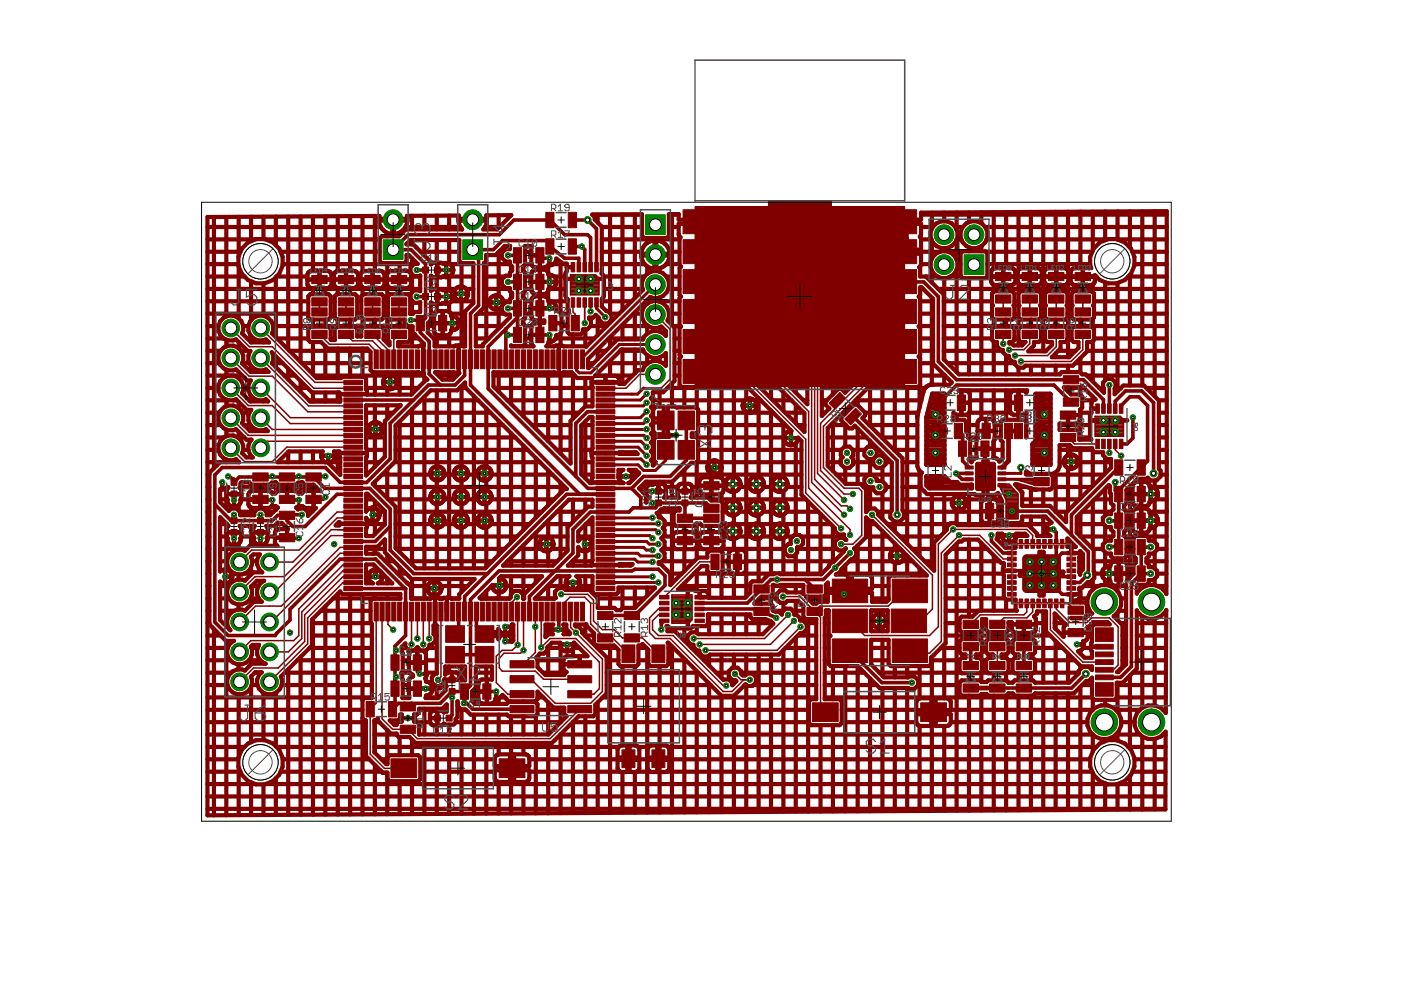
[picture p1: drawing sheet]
<svg xmlns="http://www.w3.org/2000/svg" width="297mm" height="210mm" viewBox="0 0 297 210" stroke-linecap="round" stroke-linejoin="round" font-family="sans-serif">
<g fill="#800000" stroke="#800000" stroke-width=".21">
<path d="M64.9 100.3h3.2v1.7h-3.2z"/>
<path d="M64.9 105h3.2v1.7h-3.2z"/>
<path d="M108.9 69.4h1.7v3.2h-1.7z"/>
<path d="M113.6 69.4h1.7v3.2h-1.7z"/>
<path d="M149.2 109h3.3v1.7h-3.3z"/>
<path d="M149.2 113.8h3.3v1.7h-3.3z"/>
<path d="M143.6 109h3.3v1.7h-3.3z"/>
<path d="M143.6 113.8h3.3v1.7h-3.3z"/>
<path d="M88.2 66.9h1.8v3.2h-1.8z"/>
<path d="M93 66.9h1.7v3.2h-1.7z"/>
<path d="M89.6 62.3h1.3v1.2h-1.3z"/>
<path d="M92.1 62.3h1.3v1.2h-1.3z"/>
<path d="M89.6 56.6h1.3v1.3h-1.3z"/>
<path d="M92.1 56.6h1.3v1.3h-1.3z"/>
<path d="M149.2 106.9h3.3v1.7h-3.3z"/>
<path d="M149.2 102.1h3.3v1.8h-3.3z"/>
<path d="M144.6 106h1.3v1.3h-1.3z"/>
<path d="M144.6 103.5h1.3v1.3h-1.3z"/>
<path d="M139 106h1.2v1.3h-1.2z"/>
<path d="M139 103.5h1.2v1.3h-1.2z"/>
<path d="M102.4 145h1.7v3.3h-1.7z"/>
<path d="M97.6 145h1.7v3.3h-1.7z"/>
<path d="M59.2 100.3h3.3v1.7h-3.3z"/>
<path d="M59.2 105h3.3v1.7h-3.3z"/>
<path d="M95.2 146h1.3v1.3h-1.3z"/>
<path d="M95.2 143.5h1.3v1.3h-1.3z"/>
<path d="M94.6 151.6h1.3v1.3h-1.3z"/>
<path d="M92.1 151.6h1.3v1.3h-1.3z"/>
<path d="M59.2 108.4h3.3v1.7h-3.3z"/>
<path d="M59.2 113.1h3.3v1.8h-3.3z"/>
<path d="M54.6 109.7h1.3v1.3h-1.3z"/>
<path d="M54.6 112.2h1.3v1.3h-1.3z"/>
<path d="M49 109.7h1.2v1.3h-1.2z"/>
<path d="M49 112.2h1.2v1.3h-1.2z"/>
<path d="M53.6 100.3h3.3v1.7h-3.3z"/>
<path d="M53.6 105h3.3v1.7h-3.3z"/>
<path d="M49 101.6h1.2v1.3h-1.2z"/>
<path d="M49 104.1h1.2v1.3h-1.2z"/>
<path d="M82.9 144.4h1.7v3.2h-1.7z"/>
<path d="M87.6 144.4h1.8v3.2h-1.8z"/>
<path d="M82.9 138.9h1.7v3.2h-1.7z"/>
<path d="M87.6 138.9h1.8v3.2h-1.8z"/>
<path d="M108.9 52.5h1.7v3.3h-1.7z"/>
<path d="M113.6 52.5h1.7v3.3h-1.7z"/>
<path d="M108.9 58.1h1.7v3.3h-1.7z"/>
<path d="M113.6 58.1h1.7v3.3h-1.7z"/>
<path d="M108.9 63.8h1.7v3.2h-1.7z"/>
<path d="M113.6 63.8h1.7v3.2h-1.7z"/>
<path d="M72.9 80.6h4v.9h-4z"/>
<path d="M79.3 127.7h.9v4h-.9z"/>
<path d="M126.4 124.4h4v.8h-4z"/>
<path d="M123 74.2h.9v4h-.9z"/>
<path d="M72.9 81.9h4v.9h-4z"/>
<path d="M72.9 83.1h4v.9h-4z"/>
<path d="M72.9 84.4h4v.9h-4z"/>
<path d="M72.9 85.6h4v.9h-4z"/>
<path d="M72.9 86.9h4v.9h-4z"/>
<path d="M72.9 88.1h4v.9h-4z"/>
<path d="M72.9 89.4h4v.9h-4z"/>
<path d="M72.9 90.6h4v.9h-4z"/>
<path d="M72.9 91.9h4v.9h-4z"/>
<path d="M72.9 93.1h4v.9h-4z"/>
<path d="M72.9 94.4h4v.8h-4z"/>
<path d="M72.9 95.6h4v.9h-4z"/>
<path d="M72.9 96.9h4v.8h-4z"/>
<path d="M72.9 98.1h4v.9h-4z"/>
<path d="M72.9 99.4h4v.8h-4z"/>
<path d="M72.9 100.6h4v.9h-4z"/>
<path d="M72.9 101.9h4v.8h-4z"/>
<path d="M72.9 103.1h4v.9h-4z"/>
<path d="M72.9 104.4h4v.8h-4z"/>
<path d="M72.9 105.6h4v.9h-4z"/>
<path d="M72.9 106.9h4v.9h-4z"/>
<path d="M72.9 108.1h4v.9h-4z"/>
<path d="M72.9 109.4h4v.9h-4z"/>
<path d="M72.9 110.6h4v.9h-4z"/>
<path d="M72.9 111.9h4v.9h-4z"/>
<path d="M72.9 113.1h4v.9h-4z"/>
<path d="M72.9 114.4h4v.9h-4z"/>
<path d="M72.9 115.6h4v.9h-4z"/>
<path d="M72.9 116.9h4v.9h-4z"/>
<path d="M72.9 118.1h4v.9h-4z"/>
<path d="M72.9 119.4h4v.8h-4z"/>
<path d="M72.9 120.6h4v.9h-4z"/>
<path d="M72.9 121.9h4v.8h-4z"/>
<path d="M72.9 123.1h4v.9h-4z"/>
<path d="M72.9 124.4h4v.8h-4z"/>
<path d="M80.6 127.7h.8v4h-.8z"/>
<path d="M81.8 127.7h.9v4h-.9z"/>
<path d="M83.1 127.7h.8v4h-.8z"/>
<path d="M84.3 127.7h.9v4h-.9z"/>
<path d="M85.6 127.7h.8v4h-.8z"/>
<path d="M86.8 127.7h.9v4h-.9z"/>
<path d="M88.1 127.7h.8v4h-.8z"/>
<path d="M89.3 127.7h.9v4h-.9z"/>
<path d="M90.6 127.7h.8v4h-.8z"/>
<path d="M91.8 127.7h.9v4h-.9z"/>
<path d="M93 127.7h.9v4h-.9z"/>
<path d="M94.3 127.7h.9v4h-.9z"/>
<path d="M95.5 127.7h.9v4h-.9z"/>
<path d="M96.8 127.7h.9v4h-.9z"/>
<path d="M98.1 127.7h.9v4h-.9z"/>
<path d="M99.3 127.7h.9v4h-.9z"/>
<path d="M100.6 127.7h.9v4h-.9z"/>
<path d="M101.8 127.7h.9v4h-.9z"/>
<path d="M103.1 127.7h.8v4h-.8z"/>
<path d="M104.3 127.7h.9v4h-.9z"/>
<path d="M105.6 127.7h.8v4h-.8z"/>
<path d="M106.8 127.7h.9v4h-.9z"/>
<path d="M108.1 127.7h.8v4h-.8z"/>
<path d="M109.3 127.7h.9v4h-.9z"/>
<path d="M110.6 127.7h.8v4h-.8z"/>
<path d="M111.8 127.7h.9v4h-.9z"/>
<path d="M113.1 127.7h.8v4h-.8z"/>
<path d="M114.3 127.7h.9v4h-.9z"/>
<path d="M115.5 127.7h.9v4h-.9z"/>
<path d="M116.8 127.7h.9v4h-.9z"/>
<path d="M118 127.7h.9v4h-.9z"/>
<path d="M119.3 127.7h.9v4h-.9z"/>
<path d="M120.5 127.7h.9v4h-.9z"/>
<path d="M121.8 127.7h.9v4h-.9z"/>
<path d="M123 127.7h.9v4h-.9z"/>
<path d="M126.4 123.1h4v.9h-4z"/>
<path d="M126.4 121.9h4v.8h-4z"/>
<path d="M126.4 120.6h4v.9h-4z"/>
<path d="M126.4 119.4h4v.8h-4z"/>
<path d="M126.4 118.1h4v.9h-4z"/>
<path d="M126.4 116.9h4v.9h-4z"/>
<path d="M126.4 115.6h4v.9h-4z"/>
<path d="M126.4 114.4h4v.9h-4z"/>
<path d="M126.4 113.1h4v.9h-4z"/>
<path d="M126.4 111.9h4v.9h-4z"/>
<path d="M126.4 110.6h4v.9h-4z"/>
<path d="M126.4 109.4h4v.9h-4z"/>
<path d="M126.4 108.1h4v.9h-4z"/>
<path d="M126.4 106.9h4v.9h-4z"/>
<path d="M126.4 105.6h4v.9h-4z"/>
<path d="M126.4 104.4h4v.8h-4z"/>
<path d="M126.4 103.1h4v.9h-4z"/>
<path d="M126.4 101.9h4v.8h-4z"/>
<path d="M126.4 100.6h4v.9h-4z"/>
<path d="M126.4 99.4h4v.8h-4z"/>
<path d="M126.4 98.1h4v.9h-4z"/>
<path d="M126.4 96.9h4v.8h-4z"/>
<path d="M126.4 95.6h4v.9h-4z"/>
<path d="M126.4 94.4h4v.8h-4z"/>
<path d="M126.4 93.1h4v.9h-4z"/>
<path d="M126.4 91.9h4v.9h-4z"/>
<path d="M126.4 90.6h4v.9h-4z"/>
<path d="M126.4 89.4h4v.9h-4z"/>
<path d="M126.4 88.1h4v.9h-4z"/>
<path d="M126.4 86.9h4v.9h-4z"/>
<path d="M126.4 85.6h4v.9h-4z"/>
<path d="M126.4 84.4h4v.9h-4z"/>
<path d="M126.4 83.1h4v.9h-4z"/>
<path d="M126.4 81.9h4v.9h-4z"/>
<path d="M126.4 80.6h4v.9h-4z"/>
<path d="M121.8 74.2h.9v4h-.9z"/>
<path d="M120.5 74.2h.9v4h-.9z"/>
<path d="M119.3 74.2h.9v4h-.9z"/>
<path d="M118 74.2h.9v4h-.9z"/>
<path d="M116.8 74.2h.9v4h-.9z"/>
<path d="M115.5 74.2h.9v4h-.9z"/>
<path d="M114.3 74.2h.9v4h-.9z"/>
<path d="M113.1 74.2h.8v4h-.8z"/>
<path d="M111.8 74.2h.9v4h-.9z"/>
<path d="M110.6 74.2h.8v4h-.8z"/>
<path d="M109.3 74.2h.9v4h-.9z"/>
<path d="M108.1 74.2h.8v4h-.8z"/>
<path d="M106.8 74.2h.9v4h-.9z"/>
<path d="M105.6 74.2h.8v4h-.8z"/>
<path d="M104.3 74.2h.9v4h-.9z"/>
<path d="M103.1 74.2h.8v4h-.8z"/>
<path d="M101.8 74.2h.9v4h-.9z"/>
<path d="M100.6 74.2h.9v4h-.9z"/>
<path d="M99.3 74.2h.9v4h-.9z"/>
<path d="M98.1 74.2h.9v4h-.9z"/>
<path d="M96.8 74.2h.9v4h-.9z"/>
<path d="M95.5 74.2h.9v4h-.9z"/>
<path d="M94.3 74.2h.9v4h-.9z"/>
<path d="M93 74.2h.9v4h-.9z"/>
<path d="M91.8 74.2h.9v4h-.9z"/>
<path d="M90.6 74.2h.8v4h-.8z"/>
<path d="M89.3 74.2h.9v4h-.9z"/>
<path d="M88.1 74.2h.8v4h-.8z"/>
<path d="M86.8 74.2h.9v4h-.9z"/>
<path d="M85.6 74.2h.8v4h-.8z"/>
<path d="M84.3 74.2h.9v4h-.9z"/>
<path d="M83.1 74.2h.8v4h-.8z"/>
<path d="M81.8 74.2h.9v4h-.9z"/>
<path d="M80.6 74.2h.8v4h-.8z"/>
<path d="M79.3 74.2h.9v4h-.9z"/>
<path d="M120.4 149.6h5.1v1.5h-5.1z"/>
<path d="M120.4 146.4h5.1v1.6h-5.1z"/>
<path d="M120.4 143.3h5.1v1.5h-5.1z"/>
<path d="M120.4 140.1h5.1v1.5h-5.1z"/>
<path d="M108.1 140.1h5.1v1.5h-5.1z"/>
<path d="M108.1 143.3h5.1v1.5h-5.1z"/>
<path d="M108.1 146.4h5.1v1.6h-5.1z"/>
<path d="M108.1 149.6h5.1v1.5h-5.1z"/>
<path d="M211.6 100.1h1.7v.6h-1.7z"/>
<path d="M211.6 101.3h1.7v.6h-1.7z"/>
<path d="M211.6 102.6h1.7v.6h-1.7z"/>
<path d="M211.6 98.8h1.7v.6h-1.7z"/>
<path d="M204.6 98.8h1.7v.6h-1.7z"/>
<path d="M204.6 100.1h1.7v.6h-1.7z"/>
<path d="M204.6 102.6h1.7v.6h-1.7z"/>
<path d="M204.6 101.3h1.7v.6h-1.7z"/>
<path d="M197.6 89.7h1.7v3.3h-1.7z"/>
<path d="M202.3 89.7h1.8v3.3h-1.8z"/>
<path d="M215.1 89.7h1.7v3.3h-1.7z"/>
<path d="M219.8 89.7h1.8v3.3h-1.8z"/>
<path d="M208.2 89.7h1.8v3.3h-1.8z"/>
<path d="M213 89.7h1.7v3.3h-1.7z"/>
<path d="M203.2 93.5h1.8v3.3h-1.8z"/>
<path d="M208 93.5h1.7v3.3h-1.7z"/>
<path d="M219.8 83.8h1.8v3.2h-1.8z"/>
<path d="M215.1 83.8h1.7v3.2h-1.7z"/>
<path d="M198.2 83.8h1.7v3.2h-1.7z"/>
<path d="M203 83.8h1.7v3.2h-1.7z"/>
<path d="M213.7 106.7h1.7v3.3h-1.7z"/>
<path d="M209 106.7h1.7v3.3h-1.7z"/>
<path d="M219.2 101.3h3.3v1.7h-3.3z"/>
<path d="M219.2 96.5h3.3v1.8h-3.3z"/>
<path d="M196.7 96.5h3.3v1.8h-3.3z"/>
<path d="M196.7 101.3h3.3v1.7h-3.3z"/>
<path d="M144.8 44.5h5.1v5.1h-5.1z"/>
<path d="M144.8 50.8h5.1v5.1h-5.1z"/>
<path d="M144.8 57.2h5.1v5.1h-5.1z"/>
<path d="M144.8 63.5h5.1v5.1h-5.1z"/>
<path d="M144.8 69.9h5.1v5.1h-5.1z"/>
<path d="M144.8 76.2h5.1v5.1h-5.1z"/>
<path d="M189.3 76.2h5.1v5.1h-5.1z"/>
<path d="M189.3 69.9h5.1v5.1h-5.1z"/>
<path d="M189.3 63.5h5.1v5.1h-5.1z"/>
<path d="M189.3 57.2h5.1v5.1h-5.1z"/>
<path d="M189.3 50.8h5.1v5.1h-5.1z"/>
<path d="M189.3 44.5h5.1v5.1h-5.1z"/>
<path d="M226.2 120.6h1.9v.8h-1.9z"/>
<path d="M226.2 121.9h1.9v.7h-1.9z"/>
<path d="M226.2 119.4h1.9v.7h-1.9z"/>
<path d="M226.2 118.1h1.9v.8h-1.9z"/>
<path d="M226.2 123.1h1.9v.8h-1.9z"/>
<path d="M226.2 124.4h1.9v.7h-1.9z"/>
<path d="M226.2 125.6h1.9v.8h-1.9z"/>
<path d="M226.2 116.9h1.9v.7h-1.9z"/>
<path d="M213.6 116.9h1.9v.7h-1.9z"/>
<path d="M213.6 118.1h1.9v.8h-1.9z"/>
<path d="M213.6 119.4h1.9v.7h-1.9z"/>
<path d="M213.6 120.6h1.9v.8h-1.9z"/>
<path d="M213.6 121.9h1.9v.7h-1.9z"/>
<path d="M213.6 123.1h1.9v.8h-1.9z"/>
<path d="M213.6 124.4h1.9v.7h-1.9z"/>
<path d="M213.6 125.6h1.9v.8h-1.9z"/>
<path d="M216.1 127h.7v1.9h-.7z"/>
<path d="M217.3 127h.8v1.9h-.8z"/>
<path d="M218.6 127h.7v1.9h-.7z"/>
<path d="M219.8 127h.8v1.9h-.8z"/>
<path d="M221.1 127h.7v1.9h-.7z"/>
<path d="M222.3 127h.8v1.9h-.8z"/>
<path d="M223.6 127h.7v1.9h-.7z"/>
<path d="M224.8 127h.8v1.9h-.8z"/>
<path d="M224.8 114.4h.8v1.8h-.8z"/>
<path d="M223.6 114.4h.7v1.8h-.7z"/>
<path d="M222.3 114.4h.8v1.8h-.8z"/>
<path d="M221.1 114.4h.7v1.8h-.7z"/>
<path d="M219.8 114.4h.8v1.8h-.8z"/>
<path d="M218.6 114.4h.7v1.8h-.7z"/>
<path d="M217.3 114.4h.8v1.8h-.8z"/>
<path d="M216.1 114.4h.7v1.8h-.7z"/>
<path d="M232.3 139.9h3.7v1h-3.7z"/>
<path d="M232.3 138.2h3.7v1.1h-3.7z"/>
<path d="M232.3 141.5h3.7v1h-3.7z"/>
<path d="M232.3 136.6h3.7v1h-3.7z"/>
<path d="M232.3 143.1h3.7v1h-3.7z"/>
<path d="M232.3 144.7h3.7v2.9h-3.7z"/>
<path d="M232.3 133.1h3.7v2.9h-3.7z"/>
<path d="M241.1 114.4h1.7v3.2h-1.7z"/>
<path d="M236.3 114.4h1.8v3.2h-1.8z"/>
<path d="M226.4 128.5h3.3v1.7h-3.3z"/>
<path d="M226.4 133.3h3.3v1.7h-3.3z"/>
<path d="M241.1 120h1.7v3.3h-1.7z"/>
<path d="M236.3 120h1.8v3.3h-1.8z"/>
<path d="M241.1 108.8h1.7v3.2h-1.7z"/>
<path d="M236.3 108.8h1.8v3.2h-1.8z"/>
<path d="M241.1 103.1h1.7v3.3h-1.7z"/>
<path d="M236.3 103.1h1.8v3.3h-1.8z"/>
<path d="M204.2 145h3.3v1.7h-3.3z"/>
<path d="M204.2 140.3h3.3v1.7h-3.3z"/>
<path d="M209.8 145h3.3v1.7h-3.3z"/>
<path d="M209.8 140.3h3.3v1.7h-3.3z"/>
<path d="M209.8 131.5h3.3v1.7h-3.3z"/>
<path d="M209.8 136.2h3.3v1.8h-3.3z"/>
<path d="M204.2 131.5h3.3v1.7h-3.3z"/>
<path d="M204.2 136.2h3.3v1.8h-3.3z"/>
<path d="M123.6 55.6h.8v2h-.8z"/>
<path d="M124.8 55.6h.8v2h-.8z"/>
<path d="M122.3 55.6h.8v2h-.8z"/>
<path d="M121.1 55.6h.8v2h-.8z"/>
<path d="M126.1 55.6h.8v2h-.8z"/>
<path d="M126.1 63.1h.8v2h-.8z"/>
<path d="M124.8 63.1h.8v2h-.8z"/>
<path d="M123.6 63.1h.8v2h-.8z"/>
<path d="M122.3 63.1h.8v2h-.8z"/>
<path d="M121.1 63.1h.8v2h-.8z"/>
<path d="M116.4 66.9h1.7v3.2h-1.7z"/>
<path d="M121.1 66.9h1.7v3.2h-1.7z"/>
<path d="M115.7 45h1.8v3.3h-1.8z"/>
<path d="M120.5 45h1.7v3.3h-1.7z"/>
<path d="M115.7 50.6h1.8v3.3h-1.8z"/>
<path d="M120.5 50.6h1.7v3.3h-1.7z"/>
<path d="M147.3 128.7h2v.8h-2z"/>
<path d="M147.3 130h2v.7h-2z"/>
<path d="M147.3 127.5h2v.7h-2z"/>
<path d="M147.3 126.2h2v.8h-2z"/>
<path d="M147.3 131.3h2v.7h-2z"/>
<path d="M139.8 131.3h2v.7h-2z"/>
<path d="M139.8 130h2v.7h-2z"/>
<path d="M139.8 128.7h2v.8h-2z"/>
<path d="M139.8 127.5h2v.7h-2z"/>
<path d="M139.8 126.2h2v.8h-2z"/>
<path d="M155.5 117.5h1.7v3.3h-1.7z"/>
<path d="M150.7 117.5h1.8v3.3h-1.8z"/>
<path d="M159.8 124h3.3v1.8h-3.3z"/>
<path d="M159.8 128.8h3.3v1.7h-3.3z"/>
<path d="M172.3 149h5.4v4h-5.4z"/>
<path d="M195.2 149h5.5v4h-5.5z"/>
<path d="M171.1 128.8h3.2v1.7h-3.2z"/>
<path d="M171.1 124h3.2v1.8h-3.2z"/>
<path d="M82.9 160.9h5.4v4h-5.4z"/>
<path d="M105.8 160.9h5.5v4h-5.5z"/>
<path d="M77.6 148.7h1.8v3.3h-1.8z"/>
<path d="M82.4 148.7h1.7v3.3h-1.7z"/>
<path d="M176.5 129.1h7.5v5h-7.5z"/>
<path d="M189 129.1h7.4v5h-7.4z"/>
<path d="M176.5 122.8h7.5v5h-7.5z"/>
<path d="M176.5 135.5h7.5v5h-7.5z"/>
<path d="M189.2 135.5h7.5v5h-7.5z"/>
<path d="M189.2 122.8h7.5v5h-7.5z"/>
<path d="M131.9 136.7h2.7v3.8h-2.7z"/>
<path d="M138.2 136.7h2.8v3.8h-2.8z"/>
<path d="M138.2 159h2.8v3.8h-2.8z"/>
<path d="M131.9 159h2.7v3.8h-2.7z"/>
<path d="M126.7 129.6h3.3v1.8h-3.3z"/>
<path d="M126.7 134.4h3.3v1.7h-3.3z"/>
<path d="M132.3 129.6h3.3v1.8h-3.3z"/>
<path d="M132.3 134.4h3.3v1.7h-3.3z"/>
<path d="M100.7 137.1h4v3.5h-4z"/>
<path d="M100.7 132.7h4v3.5h-4z"/>
<path d="M94.5 137.1h4v3.5h-4z"/>
<path d="M94.5 132.7h4v3.5h-4z"/>
<path d="M143.8 87.1h3.5v4h-3.5z"/>
<path d="M139.4 87.1h3.5v4h-3.5z"/>
<path d="M143.8 93.4h3.5v4h-3.5z"/>
<path d="M139.4 93.4h3.5v4h-3.5z"/>
<path d="M66.1 63.1h3.3v1.8h-3.3z"/>
<path d="M66.1 58.4h3.3v1.7h-3.3z"/>
<path d="M71.7 63.1h3.3v1.8h-3.3z"/>
<path d="M71.7 58.4h3.3v1.7h-3.3z"/>
<path d="M77.3 63.1h3.3v1.8h-3.3z"/>
<path d="M77.3 58.4h3.3v1.7h-3.3z"/>
<path d="M83 63.1h3.2v1.8h-3.2z"/>
<path d="M83 58.4h3.2v1.7h-3.2z"/>
<path d="M66.1 70h3.3v1.8h-3.3z"/>
<path d="M66.1 65.3h3.3v1.7h-3.3z"/>
<path d="M71.7 70h3.3v1.8h-3.3z"/>
<path d="M71.7 65.3h3.3v1.7h-3.3z"/>
<path d="M77.3 70h3.3v1.8h-3.3z"/>
<path d="M77.3 65.3h3.3v1.7h-3.3z"/>
<path d="M83 70h3.2v1.8h-3.2z"/>
<path d="M83 65.3h3.2v1.7h-3.2z"/>
<path d="M211.1 62.5h3.2v1.8h-3.2z"/>
<path d="M211.1 57.8h3.2v1.7h-3.2z"/>
<path d="M216.7 62.5h3.3v1.8h-3.3z"/>
<path d="M216.7 57.8h3.3v1.7h-3.3z"/>
<path d="M222.3 62.5h3.3v1.8h-3.3z"/>
<path d="M222.3 57.8h3.3v1.7h-3.3z"/>
<path d="M227.9 62.5h3.3v1.8h-3.3z"/>
<path d="M227.9 57.8h3.3v1.7h-3.3z"/>
<path d="M211.1 70h3.2v1.8h-3.2z"/>
<path d="M211.1 65.3h3.2v1.7h-3.2z"/>
<path d="M216.7 70h3.3v1.8h-3.3z"/>
<path d="M216.7 65.3h3.3v1.7h-3.3z"/>
<path d="M222.3 70h3.3v1.8h-3.3z"/>
<path d="M222.3 65.3h3.3v1.7h-3.3z"/>
<path d="M227.9 70h3.3v1.8h-3.3z"/>
<path d="M227.9 65.3h3.3v1.7h-3.3z"/>
<path d="M234.8 85.6h.8v2h-.8z"/>
<path d="M236.1 85.6h.7v2h-.7z"/>
<path d="M233.6 85.6h.7v2h-.7z"/>
<path d="M232.3 85.6h.8v2h-.8z"/>
<path d="M237.3 85.6h.8v2h-.8z"/>
<path d="M237.3 93.1h.8v2h-.8z"/>
<path d="M236.1 93.1h.7v2h-.7z"/>
<path d="M234.8 93.1h.8v2h-.8z"/>
<path d="M233.6 93.1h.7v2h-.7z"/>
<path d="M232.3 93.1h.8v2h-.8z"/>
<path d="M224.8 87.1h3.3v1.8h-3.3z"/>
<path d="M224.8 91.9h3.3v1.7h-3.3z"/>
<path d="M225.4 79.7h3.3v1.7h-3.3z"/>
<path d="M225.4 84.4h3.3v1.7h-3.3z"/>
<path d="M241.1 97.5h1.7v3.3h-1.7z"/>
<path d="M236.3 97.5h1.8v3.3h-1.8z"/>
<path d="M179.1 88.8l2.3-2.2 1.2 1.2-2.2 2.3z"/>
<path d="M178.1 83.2l1.2 1.2-2.3 2.3-1.2-1.2z"/>
<path d="M84.9 149h3.2v1.7h-3.2z"/>
<path d="M84.9 153.8h3.2v1.7h-3.2z"/>
<path d="M215.5 131.5h3.2v1.7h-3.2z"/>
<path d="M215.5 136.2h3.2v1.8h-3.2z"/>
<path d="M215.5 145h3.2v1.7h-3.2z"/>
<path d="M215.5 140.3h3.2v1.7h-3.2z"/>
</g>
<g fill="#800000" stroke="#800000" stroke-width=".21">
<path d="M206.9 98.2l.4-.2h3.4l.3 .2 .1 5.4-.2 .4h-3.6l-.4-.2z" fill-rule="evenodd"/>
<path d="M217.1 117.9l.5-.3h6.4a.8 .8 0 0 1 .8 .8v6.4a.8 .8 0 0 1-.8 .8h-6.4a.8 .8 0 0 1-.8-.8v-6.4z" fill-rule="evenodd"/>
</g>
<g fill="none" stroke="#800000" stroke-width=".32">
<path d="M121 58.3h5.3l.7 .7v3.5h-6zM121 59.8h6M121 59.6h6M121 59.3h6M121 59h6M121 58.7h5.7M121 58.4h5.4M147.4 53.4h14.2l11.7 11.7v35.3l5.7 5.6M147.4 59.7h9.6l15.7 15.7v26.2l5.6 5.7h1.3l.6 .6M48.9 69.6l4 3.9h4.8l8.8 8.8h8.4M48.9 75.9l3.9 3.9h4.9l7.6 7.5h9.6M55.3 69.6l11.5 11.5h8.1"/>
<path d="M55.3 75.9l10.1 10.2h9.5M67.7 70.9l2.1 2.1h8.5l1.5 1.5v1.7M67.7 64v2.1M73.4 70.9l1.3 1.4h4.3l1.9 1.8v1.9l.1 .2M73.4 64v2.1M79 70.9l3.3 3.3v2M79 64v2.1M84.6 70.9l-1.1 1.1v4.2M84.6 64v2.1M121 62.4h6M121 62.1h6M121 61.8h6"/>
<path d="M121 61.6h6M121 61.3h6M121 61h6M121 60.7h6M121 60.4h6M121 60.1h6M121.5 64.1v2l.5 .5v1.9M139 66.7l3.1 3.1v10.6l-1.9 1.9h-3.7M139 79.4h-3.4l-2.9 2.9h-4.3M147.4 78.8h9.1l14.3 14.3v11.4l7.5 7.5M147.4 72.4h9.2l14.8 14.8v16.3l8.8 8.7v1.2M147.4 66.1h9.3l15.4 15.3v20.9l6.9 6.8"/>
<path d="M191.8 78.8h-5.6l-11.6 11.6v8.7l4.4 4.4h3.1l.6 .6v9.4l-1.9 1.9h-2.5M191.8 71.9v.5M192.1 71.6l-18.1 18.2v10l5 5h1.8M212.7 63.4v2.7M212.7 70.9v2M218.3 63.4v2.7M218.3 70.9v2l-1.2 1.2h-3.1M223.9 63.4v2.7M223.9 70.9v2.6l-1.8 1.9h-6.9M229.6 63.4v2.7M229.6 70.9v3.2l-2.5 2.5h-10.6M48.9 88.6l3.7 3.7h22.3"/>
<path d="M48.9 82.3l3.8 3.7h5l3.8 3.8h13.4M55.3 82.3l6.3 6.3h13.3M55.3 88.6l2.4 2.5h17.2M74.9 93.6h-18.2l-1.4 1.4M74.9 94.8h-14.1l-3.1 3.1h-5.8l-3-2.9M177.5 85l-.2 1.4M226.4 92.8l1.4 1.3h4.9M232.2 88.3h5.3l.7 .7v3.5h-6zM232.2 92.4h6M232.2 92.1h6M232.2 91.8h6M232.2 91.5h6"/>
<path d="M232.2 91.3h6M232.2 91h6M232.2 90.7h6M232.2 90.4h6M232.2 90.1h6M232.2 89.8h6M232.2 89.6h6M232.2 89.3h6M232.2 89h6M232.2 88.7h5.7M232.2 88.4h5.5M236.5 94.1v1.3l1.2 1.2"/>
<path d="M74.9 109.8h-3.4l-9.4 9.4h-5M74.9 116.1h-2.8l-12.5 12.4h-5.4l-3.4 3.4M74.9 108.6h-3.4l-8.1 8h-10l-2.6 2.6M74.9 113.6h-4.7l-12 11.9h-1.1M74.9 112.3h-4.7l-9.9 10h-6.2l-3.3 3.2M74.9 119.8h-2.2l-9.3 9.3v5.6l-1.1 1.1h-9.1l-2.4 2.4M74.9 117.3h-2.8l-14.6 14.6h-.4M151.6 119.1h-3.3l-7.5 7.5M184.9 109.1l12.8 12.8v7.2l-2.5 2.5h-2.5M211.7 102.6h2.3l1.8 2.2v5.2h-2.5v-4zM211.8 102.8h2.3M211.9 103.1h2.5"/>
<path d="M212.1 103.4h2.5M212.2 103.7h2.7M212.3 103.9h2.8M212.5 104.2h2.8M212.6 104.5h3M212.7 104.8h3.1M212.9 105.1h2.9M213 105.3h2.8M213.1 105.6h2.7M213.3 105.9h2.5M213.3 109.8h2.5M213.3 109.6h2.5"/>
<path d="M213.3 109.3h2.5M213.3 109h2.5M213.3 108.7h2.5M213.3 108.4h2.5M213.3 108.2h2.5M213.3 107.9h2.5M213.3 107.6h2.5M213.3 107.3h2.5M213.3 107h2.5M213.3 106.7h2.5M213.3 106.5h2.5M213.3 106.2h2.5"/>
<path d="M214.5 118.5h-1.8l-5-5h-4.4l-3.7 3.8v18.7l-2.5 2.5h-3.7l-.5-.5M215.2 101.6h6.9v1.3h-2.5zM215.4 101.7h6.7M216.4 102h5.7M217.4 102.3h4.7M218.4 102.5h3.7M218.9 115.3v-1.8l-1.2-1.3h-15.6l-3.2 3.2v17.5l-1.8 1.8h-13.8l-3.1-3.1M219.4 102.8h2.7M74.9 122.3h-2.2l-8.1 8.1v5.6l-5.6 5.6h-5.2l-3 3M74.9 123.5h-2.2l-7.5 7.5v5.5l-8.1 8.1M74.9 121.1h-2.2l-8.7 8.7v5.6l-2.9 2.8h-4M79.8 129.7v19.4l-1.3 1.3v9.5l3 3h4.1"/>
<path d="M81 129.7v22.7l2.2 2.2h3.3l2 2h28.1l6.3-6.2M82.3 129.7v2.7l1.1 1.1M87.2 129.7v6.9M88.5 129.7v5.7M89.7 129.7v6.9M91 129.7v5.7M93.5 129.7v13.8l-.6 .6M109.6 126.6l-1.1 1.1v2M109.7 129.7v7l-1.1 1.2h-2.1l-1.3 1.2v5.6l2.5 2.5h3M111 129.7v8.2l-.6 .6h-3.6l-.9 1.1v2l.6 .7h7l1.7 1.7h7.7M113.5 129.7v8.6l-2.5 2.5h-.3M114.7 129.7v7.6l1.9-1.9h5.5l5 5v5.6l-1.2 1.2h-3"/>
<path d="M119 126h5.6l1.2 1.3v4.3l1.9 1.9h2.5l1.8 1.8h4.2l3.4 3.3M119.7 129.7v-2l1.1-1.1h3.2l1.2 1.3v4.3l3.1 3.1h1.6l3.3 3.3M121 129.7v3.3l6.7 6.7v6.9l-2.5 2.5h-7.5l-5.1-5.1h-1.9M140.8 130.4h-1.2l-1.3 1.2v1.9l1.3 1.2h3.1l10.6 10.7h.7M140.8 129.1h-1.2l-1.9 1.9v3.1l1.3 1.3h3.1l11.2 11.2h1.9l2.5-2.5M142.5 126.1h4.2v5.3l-.7 .7h-3.5zM142.5 131.8h3.8M142.5 131.6h4.1M142.5 131.3h4.2M142.5 131h4.2M142.5 130.7h4.2M142.5 130.4h4.2"/>
<path d="M142.5 130.1h4.2M142.5 129.8h4.2M142.5 129.5h4.2M142.5 129.3h4.2M142.5 129h4.2M142.5 128.7h4.2M142.5 128.4h4.2M142.5 128.1h4.2M142.5 127.8h4.2M142.5 127.6h4.2M142.5 127.3h4.2M142.5 127h4.2"/>
<path d="M142.5 126.7h4.2M142.5 126.4h4.2M166 126.5h3.6l4.4 4.4v19.1l1 1M167.1 130.4l-5 5h-15M168.3 131.6l-5 5h-15M169.7 132.9l-5 5h-15.1M192.9 125.3h-1.3l-3.3 3.2h-14.5l-1.1 1.1M211.5 137.1v4M217.7 127.9v1.9l-.6 .6h-9.3l-2 2M218.9 127.9v1.9l-1.2 1.2h-4.9l-1.3 1.4M222.7 127.9v5.6l6.9 6.9h4.5M223.9 127.9v1.2l2.9 2.9h3.6l1.1-1h3.7l1.9 1.9v8.1l-1 1h-2"/>
<path d="M225.2 127.9h1.2l1.7 1.5M155.8 142.9l1.3 1.2h1.9"/>
</g>
<g fill="none" stroke="#800000" stroke-width="1">
<path d="M196.4 98.3h3.8M196.4 97.4h3.8M196.4 96.4h3.8M196.4 95.4h3.8M196.4 94.4h3.8M196.4 93.4h3.8M196.4 92.4h3.8M196.4 91.5h3.8M196.4 90.5h3.8M196.4 89.5h3.8M196.4 88.5h3.8M196.7 87.5h3.5"/>
<path d="M197 86.5h3.2M197.2 85.6h3M197.4 84.6h2.8M197.7 83.5h2.5v15h-3.8v-10zM197.7 83.6h2.5M215.9 91.4h-2.1v6.3l-1.4 1.4M218.9 98.3h3.8M218.9 97.4h3.8M218.9 96.4h3.8M218.9 95.4h3.8M218.9 94.4h3.8M219.6 83.5l3.1 .1v14.9h-3.8v-4.4l.7-.6z"/>
<path d="M219.6 93.4h3.1M219.6 92.4h3.1M219.6 91.5h3.1M219.6 90.5h3.1M219.6 89.5h3.1M219.6 88.5h3.1M219.6 87.5h3.1M219.6 86.5h3.1M219.6 85.6h3.1M219.6 84.6h3.1M219.6 83.6h3.1M196.4 101h3.8l1.3 1.3h1.4l.6 .5h2.5v.7h-8.9l-.7-.6z"/>
<path d="M196.4 102.3h6.5M196.4 101.3h4.1M196.8 103.3h9.2M205.8 145.9h5.7"/>
</g>
<g fill="none" stroke="#800000" stroke-width=".76">
<path d="M88.3 57.3h1.9M92.7 57.3h1.9M107.7 54.1h2v16.9h-2M107.7 59.8h2M114.5 59.8h2M114.5 54.1v.7h2M121.3 46.7h3.3l1.9 1.8v8.1M121.3 52.3h2l.7 .6v3.7M122.7 56.6v-1.8h-3l-3.1-2.5-.1-1.3h-10l-1.9 1.9h-4.4l1.3 1.3v10.6l-1.7 1.7v15.1l23.1 23.2M125.2 56.6v-6.2l-.6-.6h-4.9l-3.1-3.1h-7.6l-3.1 3.1h-19.4l-3.1 3.1h3.7l3.1 3.1v11.4l-1.1 1.1M191.8 59.7l4 .1 3.1 3.1v13.7l3.9 3.9h26.9l4.3 4.3v1.8M87.1 67.9h2v2.6l1.9 1.9v6.9l2.3 2.3"/>
<path d="M88.3 62.9h1.9M92.7 62.9h1.9M93.9 68.5h1.9M98.5 76.2v3.4l-2 2h-5.7l-8.1 8.2v7.5l-5 5h-5.6l-3.1-3.2h-21.9l-1.5 1.6v31.2l2.8 2.8h10l.2-.4 2.9-2.8v-2.3l10.6-10.6 7.5-.1 6.4 6.4M107.3 69.7v6.5M107.7 65.4h2M109.7 67.3l-6.2 6.2v8.9l18.6 18.6M114.5 71h2M114.5 65.4h2M74.9 84.8h12.8M128.4 87.3h-3.9l-2.4 2.5v11.2M145.5 89.1v8.5l-3.4 3.4h-5.6l-2.6 2.5"/>
<path d="M151.5 99.1l-.7 .7v3.2M180.9 88.3l9.3 9.3v11.5M203.2 91.4l.9 .9v5.4l1.4 1.4M227.1 85.3l-3.6-3.7h-20.7l-3.7 3.8M235.2 81.6v5M236.5 86.6v-1.5l2.1-2.2h3.5l2.5 2.5v15M237.2 99.1l-10 10.1v4.2M237.7 86.6v-.6l1.9-1.9h1.8l1.9 1.9v11.7l-6.1 6.2v12.1M240.2 88.5v4.4l-1.2 1.2h-1.3M45.6 106.9l3.4 3.5h8.7l1.2-1.1h2M48.4 101l1.2 .6v.7l1.1-1.2h15.8M49.6 109.1v1.3"/>
<path d="M55.2 105.9l.2 .1h2.3M55.2 109.1v1.3M57.7 101h.1M57.7 101l.1 .1M60.9 114l.1 .1h2.4M60.9 105.9l.1 .1h2.4M63.4 101h.1M63.4 101l.1 .1M64 109.1h-3l-.1 .2M66.5 101.1l2.4 2.4h9.5l4.3 4.4v8.7l5 5h15.7M69 105.4l-.5 .5h-2M69 101h-2.4l-.1 .1"/>
<path d="M74.9 104.8h-3.4l-6.8 6.8h-2.6l-1.2-1.2v-1.1M82.7 111.6l-3.2 3.2h-4.6M122.1 101l2.6 2.5h9.2M128.4 104.8h-8.2l-21.7 21.7v3.2M133.9 103.5l1.9 2v2.2M138.3 104.1h1.3M138.3 106.6h11.4l1.1 1.2M139.6 106.6l-.6 1.1h-4.8l-.9 .9h-8.1l-3.7 3.6v5.1l-9.3 9.2v3.2M145.2 106.6v3.3h5.6M180.2 117.3l-5.6 5.6h-11.1l-5 5h-10.2M205.5 100.4h-2.8l1.3 1.2h1.5M210.2 113.5v1.2l2.5 2.6h1.8"/>
<path d="M214.6 108.4h7.5l8.6 8.6v4.7l-1.8 1.8h-1.8M223.3 112.2l.6 .7v5.6M227.1 117.3h-1.9l-4.4 4.3M235.2 110.4h2M236.5 102.3v1.7l.7 .8M237.2 115.9h-1.9l-.1 .1M242 110.4h1.9M242 104.8h1.9M243.9 116h-1.9v5.6M74.9 124.8h11.1v9.9l-2.2 2.3v12.8M83.8 137.6l.2 .3M96.5 138.8h6.2"/>
<path d="M97.2 129.7v4l-.7 .7M101 129.7v3l1.7 1.7M104.6 124.1h1.3M118.5 129.7v3.6l-.2 .2M128.3 130.5h6.3l6.4-6.4v-2l-1.4-1.4h-5l-.6 .4h-28.2l-6 6v18.3l-1.3 1.2M140.8 131.6l-.6 .6v1.3M148.3 129.1h12.7l.5 .5 3.1 1.4M170.7 122.9l2 2M180.2 138l6.8 6.7h6.3M205.8 137.1v4M214.5 121h3.2l.6 .6M217.1 137.1v4"/>
<path d="M223.3 121.6l.6 .7h3.2M223.3 124.1l1.9 1.9h1.9M242 121.6h1.9M242 121.6l-2.1 2.1v17.6l-2.3 2.3h-3.5M84 143.5l-.2 .2M85.7 149.1l.8 .8 .7-.8M90.1 140.5h-1.6v1.9l.5 .5M95.8 146.6h2.7M95.8 146.6l-2.5 2.5h-8.8l-1.3 1.3M95.8 146.6v5l-.6 .7M97.1 144.1h-1.9l-1.9 1.9h-3.1M98.5 148.6l1.7 1.8h10.5"/>
<path d="M98.5 146.6v2.4l-.2 .1M103.2 146.6h2M230.2 142.9l-3 3h-15.7"/>
</g>
<g fill="none" stroke="#800000" stroke-width=".63">
<path d="M126.5 64.1v1.3l1.8 1.9M139 73h-7.7l-6 6.1h-2.5l-.6-.6v-2.3M139 60.3l-15.5 15.5v.4M128.4 92.3h8.1l.6 .6M128.4 93.6h7.5l1.2 1.2M128.4 94.8h6.9l1.8 1.8M128.4 97.3h7.5l1.2 1.2M136.5 82.3l-1.3 1.3h-6.8M137.1 83.5l-1.3 1.3h-7.4M137.1 85.4l-.7 .7h-8M137.1 87.2l-1.3 1.4h-7.4M137.1 89.1l-.7 .7h-8"/>
<path d="M137.1 91l-8.7 .1M141.2 95.4v2.2l-2.2 2.2h-2.5l-1.2-1.2h-6.9M216.5 99.1v1.3h-4.1M128.4 118.6h6.2l.6 .6 3.1-.1M128.4 117.3h6.8l.6 .6h3.8M128.4 116.1h8.1l.5 .5h1.3M128.4 114.8h8.7l.6 .6h1.9M128.4 113.6h9.4l.5 .5M128.4 112.3h10.6l.6 .6M138.3 109.7l-9.9 .1M139.6 111l-11.2 .1M212.4 101.6h8.4v.5"/>
<path d="M138.3 122.3h-9.9M139.6 123.5h-11.2"/>
</g>
<g fill="none" stroke="#800000" stroke-width=".89">
<path d="M44 58.6h7.9M44 56h6.5M44 53.4h7M44 50.8h10.1M44 48.1h36.7M45.4 46v53.3M48 46v21.1M50.6 46v8.3M50.6 56.5v11M53.2 46v5.1M53.2 59.6v8.3M55.9 46v4.7"/>
<path d="M56.3 50.8h24.2M58.5 45.9v6.1M58.5 58.8v12.7M58.6 58.6h6.6M59.5 53.4h21M59.9 56h27.8M61.1 45.9v28.2M63.7 45.9v30.8M65.2 59.3h5.1M65.4 57.8l.6-.4 3.7 .1 .4 .3 .2 .5-.1 2.2-.3 .4-.4 .2h-3.5l-.5-.2-.3-.6v-2zM66.4 45.9v11.5M66.4 59.3h.1"/>
<path d="M67.7 57.4v3.7M67.7 58.6h.1M69 45.9v11.5M69 59.3h.1M70.3 58.6h.5M70.8 59.3h5.1M71.6 57.4l-.6 .4-.2 .5 .1 2.2 .3 .4 .4 .2M71.6 57.4h3.5l.6 .4 .2 .5v2l-.3 .6-.5 .2h-3.5M71.6 45.8v11.6M71.6 59.3h.1M73.4 57.4v3.7M73.4 58.6h.1"/>
<path d="M74.2 45.8v11.6M74.2 59.3h.1M75.9 58.6h.5M76.4 59.3h5.1M76.6 57.8l.6-.4 3.8 .1 .3 .3 .2 .5v2.2l-.3 .4-.5 .2h-3.5l-.4-.2-.4-.6v-2zM76.9 45.8v11.8M76.9 59.3h.1M79 57.4v3.7M79 58.6h.1M79.5 45.8v11.6M79.5 59.3h.1M80.3 46.4l.1-.6-36.4 .2v126.9l203.1-1.3v-16.5l-1 1-1.3 .6"/>
<path d="M80.3 46.4h.1M80.3 46.8h.1M80.3 46.4h2.9v3.2a3 3 0 0 1-2.9-2.8M80.3 46.8h6.1M81.5 58.6h.5M82 59.3h5.2M82.1 58l.3-.4 .4-.2h3.6l.6 .4 .2 .5v2l-.2 .4-.4 .3-3.8 .1-.4-.2-.3-.4M82.1 58v2.5M82.1 46.4v.4M82.1 49.4v.7M82.1 55.8v2.2M82.1 59.3h.1"/>
<path d="M83.2 48.1h.3M84.6 57.4v3.7M84.6 58.6h.1M84.7 46.4v.4M84.7 49.3v.7M84.7 55.8v1.6M84.7 59.3h.1M86 48.1h11.6M86.4 46.4l-.1-.6 11-.1-.1 .7M86.4 46.4h-2.9v3.2a3 3 0 0 0 2.9-2.8M86.4 46.4h.1M86.4 46.8h.1"/>
<path d="M87.2 58.6h1.9M87.4 45.7v2.9M87.4 50.9v.9M87.4 54.7v1.7M87.4 58.1v3.9M88.3 52.5h.1M89.2 53.4h8.2M90 45.7v2.9M90 50.9v3.3M91.4 56l.6-.3h1.5l.4 .2a1.52 1.52 0 0 1 2.2 1.3 1.52 1.52 0 0 1-2.2 1.4M91.4 56v-.5l-3.8-3.7h-1.4v-.1l.8-.8h10.4v4.5l.4 .4h2.6v8.5l-1.8 1.7v7.4h-.3M91.4 58.6h.1"/>
<path d="M91.4 56h.1M91.5 58.6l-.1-.1v3.2l.6-.4h1.5l.4 .2a1.52 1.52 0 0 1 2.2 1.4 1.52 1.52 0 0 1-2.2 1.3M91.5 58.6l.5 .2h1.5l.4-.2M92.6 45.7v2.9M92.6 50.9v4.8M92.6 58.8v2.5M92.7 57.3h.1M92.7 55.7v3.1M92.7 58.6h.1M92.7 56h.1M93.9 58.6h.1M94.6 57.3h1.5"/>
<path d="M94.6 58.6h.1M94.6 55.8v3M94.6 56h.1M95.2 58.6h5.2M95.2 45.7v2.9M95.2 50.9v5M95.2 57.3h.1M95.2 58.6v2.9M95.4 56h5M97.2 46.8l.2 1 .6 .8h-11.9l-1.5 1.5h-3.7l-.4 .4v4.9l.4 .4h4.9l.4-.4v-1.3h.5l1.9 1.8h-.8l-.8 .8v1.1l.8 .8h1.1l.2-.2v3.3l-.2-.1h-1.1l-.8 .7v1.1l.8 .8h1.1l.2-.2v2.1h-1.2l-.4 .5h-.5v-3.8l-.5-.4h-3.8l-.5 .4v4.5l.5 .5h3.1v.6l.8 .8h.9v1.2l2.4 2.5v.4l-1.2 .1M97.2 46.4h2.8v.4h-2.8M97.2 46.4h.1"/>
<path d="M97.2 46.8h.1M97.9 46.4v.4M97.9 48.5v.1M97.9 55.8v5M100.5 46.4v.4M102.6 55.8h.1M102.6 58.6h4.4M102.6 56h5.5M102.8 48.1h3.1M103.1 54.1h2l1.9-1.9h1.2l-.1 .6h-.9l-.8 .8v1.1l.8 .8h.9v.6l.5 .4v.9l-.5 .4v.7h-.9l-.8 .7v1.1l.8 .8h.9v.6l.5 .4v.9l-.5 .5v.6h-.9l-.5 .5a1.51 1.51 0 0 0-1.6-2 1.51 1.51 0 0 0-1.2 2.2 1.51 1.51 0 0 0 2.5 .3v.8l.8 .8h.9v.6l-5.7 5.7v.4h-1.5v-6.4l1.7-1.8v-9.4l.5-.4zM103.1 46.4v.4M103.1 47.6v1"/>
<path d="M103.1 54.1v18.2M103.3 46.4h.1M103.3 46.8h.1M103.3 46.4h-2.9v.4h2.9M103.3 46.4l-.2-.7 5.3-.1-3 3h-2.9l.5-.8 .3-1M105.7 45.6v2.7M105.7 53.4v9.3M105.7 53.4h.9M108.4 45.6v.1M108.4 56.3v1.3M111 56.5v.9M111.3 58.6h1.3"/>
<path d="M111.3 56h1.4M111.3 53.4h1.3M112.6 54.1h1.9v2.6M112.6 59.8h5.4M112.7 52.2h-1.4v3.9l-.5 .4v.9l.5 .4v3.9l-.5 .4v.9l.5 .5v3.8l-.5 .5v.8l.5 .5v3.8l-.4 .5h-2.4l-.1-.2v.2h4.7l-.3-.2-.2-.5 .1-3.7 .3-.4 .5-.1h1.9v-.6h-1.9l-.7-.3-.2-.5v-3.5l.2-.4 .7-.4h2l.4 .2 .3 .4M112.7 52.2h.1M113.6 54.1v.1M113.6 56.7v.5M113.6 59.8h.1M114.5 57.2v5.1M114.5 58.6h.1M114.5 56h.1"/>
<path d="M116.2 57.8l.1 .5a1.5 1.5 0 0 1 1.7 1.3 1.5 1.5 0 0 1-1.4 1.7M116.2 57.8l-.3-.4-.4-.2h-2l-.7 .4-.2 .4v3.5l.2 .5 .7 .3h2l.4-.2 .3-.4M116.2 56.2v1.6M116.2 59.8h.1M116.5 54.8v1.5M116.5 58.3v3M116.5 58.6h.1M116.5 54.8h.1M116.5 56h.1M117.3 56h2.9M117.5 58.6h2.4M118.9 55.5v10.8"/>
<path d="M119.9 59.1h8.2M120.2 56.6h1.3M121.5 56.6v.1M121.5 59.1v.1M122.7 59.1v.1M124.1 59.1v.1M125.2 59.1v2.5M125.6 45.5l10.5-.1v4.6l.5 .5h4.8l.4-.5v-4.6h2.1v1.2h3v.9h-3v2.2l.4 .6-.2 .2v5.7l.3 .3-.3 .4v5.7l.3 .3-.3 .3v5.7l.3 .3-.3 .4v5.7l.3 .3-.3 .3v5.7l.4 .4h5.7l.5-.4v-1.9h5.4l11.7 11.7a1.51 1.51 0 0 0-1.6 1.4 1.51 1.51 0 0 0 1.5 1.6 1.51 1.51 0 0 0 1.5-1.6l.7 .7v11.4l7.1 7.1v.6l.8 .7h1.1M125.6 45.5l.5 .5v.5l1.5 1.5v10l.5 .8v3.9l-.5 .7v1.6l.9 1h.4l.7 .7v1.1l-.7 .8h-1.1l-.8-.8v-.3l-.7-.7-.5 .5h-.9v.3l.4 .4v1l-.8 .8h-.9v.6l-.5 .5h-2.3l-.4-.5v-3.8l.2-.2v-.7l-.2-.3v-2l-.5-.7v-4.6l.3-.6v-1.6h-.9l-1.3-1.1a1.49 1.49 0 0 1-1.8 1.4l-.7 .5h-2l-.7-.4-.2-.4 .1-3.7M125.6 45.5h10.5M126.7 45.5v1.7M126.7 59.1v.1"/>
<path d="M127.6 57.1h.1M127.6 56h9.1M127.6 53.4h8.4M127.6 50.8h16.5M127.6 48.1h8.5M128 58.6h8.7M129.3 45.5v20.9M132 45.5v20.3M134.6 45.5v17.7M136.7 52l.7-.6 1.4-.5v6.1a3 3 0 0 1-2.9-2.8h6.1a3 3 0 0 1-2.9 2.8v-6.1a3 3 0 0 1 2.9 2.9h-6.1l.3-1zM137.2 50.5v1M137.2 53.8v.4"/>
<path d="M137.2 56.5v1.6M138.8 56h.3M138.8 53.4h.3M139.8 50.5v.6M139.8 53.8v.4M139.8 56.9v.7M141.2 56h2.9M141.3 58.6h2.8M141.8 48.1h2.1M141.8 45.5h2.1M141.9 53.4h2.2M142.5 45.4v23.5"/>
<path d="M145.1 46.6v.9M150.3 46.6v.9M150.3 56.5v.1M150.7 54.3h10.5l11.2 11.1v8.4l-15-15h-6.7v-1.9l-.4-.4 .4-.3zM150.7 58.6h8.9M150.7 56h8.7M150.7 50.8h11.8M150.8 48.1h11.7M150.8 45.5h11.7M153 45.3v7.2M153 54.3v4.5M155.6 45.3v7.2"/>
<path d="M155.6 54.3v4.5M158.2 45.3v7.2M158.2 54.3v5.3M158.7 57.3h3M160.2 55.8v3M160.2 58.6h.1M160.2 56h.1M160.8 58.6h4.8M160.8 45.3v7.2M160.8 54.3v1.6M160.8 57.3h.1M160.8 58.6v3.6"/>
<path d="M161 56h2M162.9 53.4h28.5M163.5 51.9v2M163.5 56.5v8.4M165.6 56h22.7M166.1 51.9v4.6M166.1 59.1v8.4M168.2 58.6h20.3M168.7 51.9v7.3M171.3 51.9v9.9M174 51.9v12.5M176.6 51.8v31.8"/>
<path d="M176.7 50.8h11.6M176.7 48.1h11.6M176.7 45.5h11.6M179.2 45.2v38M181.8 45.2v35.4M184.5 45.1v32.9M187.1 45.1v30.3M188.3 56v-2.2h3.1v-7.2h-3.1v-1.5l-11.6 .1v6.4l-.3 .3h-13.7l-.2-.3v-6.3l-11.7 .1v1.2h-3v.9h3v2.2l-.3 .6 .2 .2v2h11.3l12.2 12.2v23.5l1.6-1.6M188.3 47.5h7v2.2l-.3 .5 .3 .5v2.2h-7v-2.2l.3-.5-.3-.5zM188.3 56l.4 .7M188.7 56.7h.1M188.7 56.7l-.2 .2v5.7l.3 .3-.3 .3v5.7l.3 .3-.3 .4v4.3l-9.3 9.3-.8-.8h-.6l-2.8 2.8v.6l.8 .8"/>
<path d="M189.7 46.6v.9M189.7 52.9v.9M191.4 50.8h.8M191.4 48.1h.8M192.2 53.4h7.1M192.3 46.6v.9M192.3 52.9v.9M194.9 56.7h.1M194.9 56.7l.2 .2v1.7h3.7M195 46.6v.9M195 52.9v.9M195 56.6v.1"/>
<path d="M195.3 56v-2.2h-3.1v-7.2h3.1v-1.5l52.1-.3-.1 81.1-.1-.3-1.1-1-1.3-.5M195.3 56l-.4 .7M195.3 56h2M195.3 50.8h2.2M195.3 48.1h2.5M195.3 45.5h52.1M196.3 58.6l3.8 3.8v13.8l3.2 3.2h21.4l.4-.5h3.9l.4 .5h.8l3.9 3.9-.2-2.2 .8-.8h1l.8 .8-.2 2.5 1.9-1.9h4.3l3.2 3.2v14.5l.4 .4v1.2l-.9 .9h-1.3l-.5-.6-.3 .2h-1.9l-2.4 2.4v2.8l-.4 .4M197.6 45.1v3.5M197.6 51v3.9M197.6 57.3v2.6M200.2 45.1v1.8M200.2 52.6v.7"/>
<path d="M200.2 59v17.3M201 53.4h3M201.5 58.6h2.3M202.5 48.1h1.6M202.8 50.8h1M202.8 45v3.8M202.8 50.7v4.4M202.8 57.1v21.8M203 56h.7M204.1 53.3h4.8l.4 .4v4.8l-.4 .5h-4.8l-.4-.5v-4.8zM205.4 45v2.1M205.4 52.4v.9"/>
<path d="M205.4 59v20.4M208.1 45v2.3M208.1 52.2v1.1M208.1 59v20.4M208.9 48.1h38.5M209 53.4h22.6M209.2 50.8h25.5M209.2 58.6h23.3M209.3 56h21.8M210.7 45v11.9M210.7 58.6v.1M210.7 56.9l3.8-.1 .4 .2 .4 .6v2l-.4 .7-.4 .2-3.8-.1"/>
<path d="M210.7 56.9l-.4 .3-.2 .4v2l.2 .5 .4 .3M212.7 56.8v3.7M213.3 45v11.8M213.3 58.6v.1M215.9 45v12.2M215.9 58.6v.1M215.9 57.2l.7-.4h3.5l.4 .2 .4 .6v2l-.2 .5-.4 .3-3.7 .1-.7-.4M215.9 57.2l-.1 .4v2l.1 .5M218.3 56.8v3.7M218.6 44.9v11.9M218.6 58.6v.1M221.2 44.9v29.6"/>
<path d="M223.8 44.9v11.9M223.8 58.6v.1M223.9 56.8v3.7M226.4 57.4l-.3-.4-.4-.2h-3.5l-.5 .2-.3 .6v2l.2 .5 .4 .3 3.7 .1 .4-.2 .3-.4M226.4 57.4v2.5M226.4 44.9v12.5M226.4 58.6v.1M226.4 59.9v15.8M227.2 57.2l.6-.4h3.6a4.8 4.8 0 0 1 3.9-6.1 4.8 4.8 0 0 1 5.4 4.9 4.8 4.8 0 0 1-5.8 4.5l-1.7-.7-1.1-1.1v1.6l-.5 .5h-4l-.4-.3-.2-.5v-2zM229.1 44.9v11.9M229.1 58.6v.1M229.6 56.8v3.7"/>
<path d="M231.7 44.9v8.2M231.7 58.6v.1M234.3 44.9v6M234.3 59.8v20.8M236.9 50.8h10.5M236.9 44.8v6M239.2 58.6h8.2M239.6 44.8v7.7M239.6 58.3v23.4M240.1 53.4h7.3M240.5 56h6.9M242.2 44.8v36.9"/>
<path d="M244.8 44.8v39.2M44 79.6h7.4M44 63.9h21.4M44 61.3h45.1M44 77h2.5M44 74.4h2.8M44 71.8h3.4M44 69.1h2.3M44 66.5h21.4M48 72v1.5M48 78.4v1.4M48.4 79.6a2.68 2.68 0 0 0-2.1 2.7 2.68 2.68 0 0 0 2.1 2.6"/>
<path d="M49.5 79.6a2.61 2.61 0 0 1 1.8 3.8l1.8 1.7h3.8l-.5-.5-.6 .3M50.6 72.5v1.4M50.6 78.9v1.3M51.1 74.4h1.4M51.3 77a2.65 2.65 0 0 0-2-3.7 2.65 2.65 0 0 0-3 3 2.65 2.65 0 0 0 3.7 2l2.4 2.4h.8a2.64 2.64 0 0 0 1.6 4.2M51.3 77h1.6M51.6 69.1h1.1M52.4 71.8h1.4M53.1 74.4h-.6l-2.5-2.5a2.65 2.65 0 0 1-3.7-2 2.65 2.65 0 0 1 3-3 2.65 2.65 0 0 1 2 3.8l2 1.9h3.7l-.6-.7a2.65 2.65 0 0 1-3.8-2 2.65 2.65 0 0 1 3-3 2.65 2.65 0 0 1 2.1 3.8l9.5 9.5h5.1l.3-.3h4.6l.4 .4v2.2l.2 .5v.7h9.4l3.2-3.2h.2l-.7-.7v-.7h-.7l-.5-.2M53.1 74.4a2.64 2.64 0 0 0 .1 3.2 2.64 2.64 0 0 0 3.2 .7l.5 .5h-3.8l-1.8-1.8M53.1 74.4h.1M53.2 71.2v1.4"/>
<path d="M53.2 77.6v1.2M55.9 60.1v6.9M55.9 72.2v.4M55.9 78.5v.3M57.7 77l.2-.6v-1l-.3-.7 8.5 8.5h5.8v.9l.2 .5M57.7 77l8.1 8.2h6.3v-.6M57.7 77h2.2M57.9 69.1h28.6M58.5 75.5v2.3M58.8 71.8h6.6M60.3 79.6h2.3M61.1 78.2v2.3"/>
<path d="M61.4 74.4h17M64 77h14.6M65.8 62.4h3.9l.4 .4v4.5l-.4 .5h-3.9l-.4-.5v-4.5zM66.4 61.1v1.3M66.4 67.8v1.5M66.4 72.5v6.9M66.6 79.6h15.5M69 61.1v1.3M69 67.8v1.5M69 73.4v6.8M70.1 63.9h.9M70.1 71.8h.9"/>
<path d="M70.1 66.5h.9M71 72.1v-2.4l.4-.4h3.9l.4 .4v1.7h.9v-1.7l.4-.4h3.9l.4 .4v2.3l1.3 1.2v-.8l-.4-.3v-2.4l.5-.4h3.8l.5 .4v2.4l-.5 .4h-2.1v.9h4.3M71 62.8l.4-.4h3.9l.4 .4v4.5l-.4 .5h-3.9l-.4-.5zM71 72.1h.1M71 72.1l-.9-.1v-2.3l-.4-.4h-3.9l-.4 .4v2.4l.4 .4h2.3l1.3 1.4h8.5l.7 .7v3.9l.4 .4h9.7M71.6 61.1v1.3M71.6 67.8v1.5M71.6 73.9v6.3M74.2 61.1v1.3M74.2 67.8v1.5M74.2 73.9v6M75.7 63.9h.9"/>
<path d="M75.7 66.5h.9M76.6 62.8l.4-.4h3.9l.4 .4v4.5l-.4 .5h-3.9l-.4-.5zM76.9 60.9v1.7M76.9 67.6v1.8M76.9 73.9v6M79.5 61.1v1.3M79.5 67.8v1.5M79.5 78.9v4.8M81.3 63.9h.9M81.3 71.8h.9M81.3 66.5h.9M82.1 60.5v12.2"/>
<path d="M82.1 78.9v.8M82.7 79.6h.1M82.7 79.5v3M83.3 79.6h6.6M84.7 61.1v1.3M84.7 67.8v1.5M84.7 72.5v.9M84.7 78.9v4.8M87 63.9h.5M87 71.8h1.8M87 66.5h.5M87.4 63.8v2.8"/>
<path d="M87.4 69.2v4.2M87.4 78.9v4.6M88.7 78.9l.1 .1M88.7 73.4h.1M89.7 76.2h.1M89.7 73.3v5.8M89.7 77h.1M89.7 74.4h.1M90 79.9v1M90.7 69.1h1.3M91.4 61.3h5.2M91.4 66.5h.7"/>
<path d="M91.9 71.8h6.7M92 68.5h5.3M92.1 66.5l-.1 3.8 .4 .6 .5 .2h1.9l.7-.4 .2-.7M92.6 66h2.2l.5 .1 .3 .4M92.6 66l-.5 .5M92.6 64.5v1.5M92.6 68.5h.1M92.6 71v2.4M92.6 78.9v.4M92.7 61.3v3.2M92.7 63.9h.1M92.7 62.9h.1"/>
<path d="M92.9 79.6h4M93.9 66v5.1M93.9 69.1h.1M93.9 66.5h.1M93.9 64.3l-.4 .2h-1.5l-.6-.4v3.8l-.7 .6v2l1.4 1.4v1.5h4.1M93.9 64.2v.1M94.6 63.9h.1M94.6 61.4v3M94.6 62.9h1.5M95.2 62.9h.1M95.2 64.3v1.8M95.2 68.5h.1"/>
<path d="M95.2 70.9v2.5M95.2 78.9v1.6M95.6 66.5l.1 .5a1.51 1.51 0 0 1 1.7 1.5 1.51 1.51 0 0 1-1.7 1.5M95.6 66.5h3M95.7 70h.1M95.7 63.9h4.7M95.8 67v3M95.8 69.1h.1M96.2 62.3h3M96.2 78.9h-4l1.6 1.6h2.2l1.4-1.4M96.2 78.9l.1 .1M96.2 78.9l.5 .2h.7"/>
<path d="M96.2 73.4a2.26 2.26 0 0 1 1.8-.1l.3 .1M96.2 73.4h.1M97.2 69.1h1.4M97.2 73.3v5.8M97.2 76.2h.1M97.2 77h.1M97.2 74.4h.1M97.4 79.1h.1M97.7 60.8v3M97.7 61.3h.1M97.9 62.3h.1M97.9 63.8v9.5"/>
<path d="M98.3 73.4h.1M98.8 61.3h1.6M100.9 71.8h2.7M100.9 69.1h5.4M101.3 66.5h5.7M101.9 65.9h.1M102.6 63.9h1.1M102.6 61.3h5.5M103.7 64.1h3M104.6 79.6h17.3M105.2 62.6v3M105.2 63.9h.1"/>
<path d="M105.7 64.1v.1M105.7 65.6v4.1M105.7 78.9v4.1M106.7 63.9h1.4M108.4 62v1.2M108.4 78.9v6.8M111 62.1v1M111 67.7v1M111 73.3v.1M111 78.9v9.4M111.3 63.9h1.3M111.3 61.3h1.3"/>
<path d="M111.3 71.8h1.3M111.3 69.1h1.4M111.3 66.5h1.3M112.6 65.4h5.4M113.6 62.3v.5M113.6 65.4h.1M113.6 67.9v.6M113.6 71h.1M113.6 78.9v12M114.5 62.8v5.1M114.5 68.5v2.5h-1.9M114.5 63.9h.1"/>
<path d="M114.5 61.3h.1M114.5 69.1h.1M114.5 66.5h.1M116.2 73l-.4 .4h1.7M116.2 63.4l.1 .5M116.2 61.7v1.7M116.2 65.4h.1M116.2 73v.4M116.2 78.9v14.6M116.3 63.9h4.1M116.5 63.9v1.5M116.5 71.1v1.4"/>
<path d="M116.5 71.1h.1M116.5 71.8h.1M116.6 63.9a1.52 1.52 0 0 1 1.3 2.1h.5l.5 .3M117.2 68.5h1.8M117.2 68.5h.1M117.5 78.9h-12.9v3l16.4 16.4v-9l3.1-3.1M117.5 78.9a2.16 2.16 0 0 0 1.8 .2l.2-.2M117.5 73.4a2.37 2.37 0 0 1 1.8-.1l.2 .1M117.5 78.9v.1M117.5 73.4h.1M117.8 71.8h8.2M118.5 76.2h.1"/>
<path d="M118.5 73.3v5.8M118.5 77h.1M118.5 74.4h.1M118.9 70.7l-.5 .3-.4 .1a1.46 1.46 0 0 1-1.7 1.4l-.1 .5M118.9 66.3l.1 .5v3.5l-.1 .4M118.9 68.5h.1M118.9 70.7v2.6M118.9 79.1v17.1M119 66.5h1.4M119 69.1h1.4M119.5 73.4l4.8 .1 12.1-12.1a2.86 2.86 0 0 1 2.2-3.9 2.86 2.86 0 0 1 3.2 3.2 2.86 2.86 0 0 1-3.9 2.2l-13.2 13.2v1.9h.2l6-6h5.4a2.8 2.8 0 0 1 4.9-.8v-1l-1-1a2.88 2.88 0 0 1-4.1-2.1 2.88 2.88 0 0 1 3.3-3.3 2.88 2.88 0 0 1 2.1 4.2l1.5 1.4v11.4l-.5 .5M119.5 78.9h1.7l1.1 1.2h3.3l-.1 .2a2.07 2.07 0 0 0 .1 1.8"/>
<path d="M119.5 73.4h.1M119.5 78.9v.1M119.9 61.3h-3.6l-.1 .4M121.5 70.9v2.5M121.5 79.2v9.6M124.1 69.8v3.6M124.7 77h1.1M125.2 69.1h3.5M125.2 61.3h.1M126.2 79.7l5.6-5.6h4.5a2.8 2.8 0 0 0 4.9 .7v2.8a2.81 2.81 0 0 0-4.9 .9h-1l-3 2.9h-1l-.1-1.1-.5-.5zM126.2 79.6h7.9M126.4 74.4h2.1"/>
<path d="M126.7 67.1v4M126.7 74.1v2M126.7 79.1v.6M127.6 63.9h6.3M128.1 61.3h8.2M128.4 79.7v1.4M128.9 77h8.4M129.1 71.8h7.3M129.3 68.1v.4M129.3 71.5v2M129.3 76.5v3.2M129.5 66.5h1.8"/>
<path d="M131.5 74.4h4.9M131.7 69.1h5.8M132 68.9v3.1M132 74.1v7.3M134.3 66.5h1.8M134.6 66.2v5.8M134.6 74.1v5.1M136.9 63.9h1.4M137.2 63.6v.8M137.2 69v1.8M137.2 75.3v1.8M139.6 63.9h4.5"/>
<path d="M139.8 63.1v.9M139.8 69.4v.9M139.8 75.8v.9M140.6 77h.6M141.7 61.3h2.4M141.8 66.5h2.3M142.7 69.1h1.6M143 79.6h1.1M143 77h1.1M143 74.4h1.1M143 71.8h1.1M150.3 62.9h.1"/>
<path d="M150.3 69.2v.1M150.3 75.6h.1M150.4 69.1h4.7M150.7 60.6h6l15.1 15.2v4l-14.7-14.6h-6.4v-2l-.4-.3 .4-.3zM150.7 67h5.7l14.8 14.8v3.9l-14.2-14.2h-6.3v-1.9l-.4-.4 .4-.3zM150.7 73.3h5.5l14.4 14.3v4l-13.8-13.7h-6.1v-2l-.4-.3 .4-.3zM150.7 63.9h4.9M150.7 61.3h6.6M150.7 77h4.6M150.7 74.4h6.6M153 60.6v4.6M153 67v4.5"/>
<path d="M153 73.3v4.6M153 79.7v21.6M155 69.8h3M155 76h3M155.6 63.5h3M155.6 63.4a1.5 1.5 0 0 1 2.3-1.2 1.5 1.5 0 0 1 0 2.6 1.5 1.5 0 0 1-2.3-1.1M155.6 60.6v4.6M155.6 67v1.5M155.6 69.8h.1M155.6 71v.5M155.6 73.3v1.5M155.6 76h.1"/>
<path d="M155.6 77.2v.7M155.6 79.7v21.3M156.5 68.3v3M156.5 74.5v3M156.5 77h.1M156.5 69.1h.1M157.1 62v3M157.1 63.9h.1M157.2 71.8h4M157.6 77h2.3M157.8 69.1h.7M158.2 62.2v.3"/>
<path d="M158.2 63.5h.1M158.2 64.5v1.8M158.2 68.8v3.9M158.2 75.3v3.9M158.5 66.5h4.1M158.5 63.9h1.4M158.6 79.6h4M159.9 61.3h8.3M159.9 74.4h3.9M160.8 64.8v4.1M160.8 71.4v4M160.8 77.9v4"/>
<path d="M161.1 69.1h4.1M162.5 63.9h8.4M162.5 77h3.9M163.5 67.4v4.1M163.5 74.1v3.9M163.7 71.8h4.1M165.1 79.6h3.9M165.1 66.5h7.3M166.1 70v4.1M166.1 76.7v3.9M166.3 74.4h4.1M167.7 69.1h4.7"/>
<path d="M168.7 61.7v8.4M168.7 72.7v4.1M168.7 79.3v3.9M169 77h2.8M170.4 71.8h2M170.8 61.3h17.7M171.3 64.4v8.3M171.3 75.3v4.1M171.6 79.6h.2M173.4 63.9h15.1M174.2 79.6h8.6M174.2 77h11.2"/>
<path d="M174.2 74.4h13.8M174.2 71.8h14.3M174.2 69.1h14.5M174.2 66.5h14.3M187.1 79.7v13.2M194.9 69.1h2.9M195 62.7v.4M195 69v.4M195 75.4v.4M195.1 60.9h.3l2.4 2.5v13.7l4 4-.7 .7-.5-.2h-2.6a1.97 1.97 0 0 0-2.3 1.7l-1.2 5.1v10.5l.3 .7 .7 .6-.3 .3v2.9l1.4 1.4h10l.5 .1h1.4v-3.4h.9v3.4h1.4l.8-.4 .8 1.7v4.2l.6 .5h3.2l.5-.5v-.9h5l1.2 1.3a1.49 1.49 0 0 0-1.1 1.3 1.49 1.49 0 0 0 .9 1.5h-2.8v-.5l-1.8-1.7h-15.1l-.4-.5h-1.1l-.7 .8v.6l-2.7 2.7v6l-11.9-11.8v-.6l-.8-.8h-1l-.8 .8v-4.8l-1.1-1.2h-3.2l-3.8-3.8v-8l11.1-11.1h1.9v1.9l.5 .4h5.6l.5-.4v-5.7l-.3-.3 .3-.3v-5.7l-.3-.4 .3-.3v-5.7l-.3-.3 .3-.3zM195.1 79.6h5.3M195.1 63.9h2.7"/>
<path d="M195.1 61.3h.6M195.1 77h2.7M195.1 74.4h2.7M195.1 71.8h2.7M195.1 66.5h2.7M197.6 63.1v18.5M198.9 61.3h48.5M200.1 63.9h10.2M200.1 74.4h12.5M200.1 71.8h10.2M200.1 69.1h47.3M200.1 66.5h10.2"/>
<path d="M200.2 79.5v2.1M200.9 77h14.2M210.7 60.4v1.4M210.7 67.7v1.6M210.7 72.5v6.9M210.8 61.8h3.8l.5 .4v2.4l-.2 .2 .2 .2v2.3l-.5 .5h-3.8l-.5-.5v-2.3l.2-.2-.2-.2v-2.4zM213.3 60.5v1.3M213.3 67.8v1.5M213.3 75.4v4M215.1 63.9h.8M215.1 71.8h.8M215.1 66.5h.8"/>
<path d="M215.9 69.7l.5-.4h3.9l.4 .4v2.4l-.4 .4h-1.1v.8l-1.2 1.2h3.7l1.4-1.4v-.6h-1.1l-.4-.4v-2.4l.4-.4h3.9l.4 .4v2.4l-.4 .4h-1v1.4l-1.9 1.8h3.7l2-1.9v-1.3h-1.1l-.4-.4v-2.4l.4-.4h3.9l.4 .4v2.4l-.4 .4h-1v2l-3 3h-10.1l-.4 .5h-1.1l-.8-.8v-.5h-.4l-.8-.8v-.4h-.5l-.8-.8v-.5h-.4l-.8-.8v-.9h-.6l-.5-.4v-2.4l.5-.4h3.8l.5 .4v2.4l-.5 .4h-.6v.3h.5l.4 .4h1.8l.7-.7h-1l-.5-.4M215.9 62.2l.5-.4h3.9l.4 .4v2.4l-.2 .2 .2 .2v2.3l-.4 .5h-3.9l-.5-.5M215.9 60.1v13.1M215.9 78v1.4M215.9 64.6l.2 .2-.2 .2M218.1 74.4h3.7M218.6 60.5v1.3M218.6 67.8v1.5M218.6 73.9v.6M218.6 77.5v1.9M220.7 63.9h.9M220.7 71.8h.9"/>
<path d="M220.7 66.5h.9M221.2 77.5v1.9M221.6 62.2l.4-.4h3.9l.4 .4v2.4l-.2 .2 .2 .2v2.3l-.4 .5h-3.9l-.4-.5v-2.3l.2-.2-.2-.2zM223.8 60.5v1.3M223.8 67.8v1.5M223.8 74.9v.8M223.8 77.5v1.9M224.4 74.4h3.6M226.3 63.9h.9M226.3 71.8h.9M226.3 66.5h.9M226.4 77.5v1.4"/>
<path d="M227.2 62.2l.4-.4h3.9l.4 .4v2.4l-.1 .2 .1 .2v2.3l-.4 .5h-3.9l-.4-.5v-2.3l.2-.2-.2-.2zM228 77h19.4M229.1 60.5v1.3M229.1 67.8v1.5M229.1 75.9v3.1M230.4 79.6h17M230.5 74.4h16.9M231.7 60.3v1.7M231.7 67.6v1.8M231.7 72.3v8.6M231.9 63.9h15.5M231.9 71.8h15.5"/>
<path d="M231.9 66.5h15.5M236.9 60v23M44 84.9h6.3M44 92.8h3.4M44 87.5h2.5M44 95.4h2.3M44 90.1h2.8M44 82.3h2.3M46 98.7l-1.6 1.5v32.2l3.5 3.5h1.7a2.64 2.64 0 0 0-1.2 3.5 2.64 2.64 0 0 0 3.6 1.2 2.64 2.64 0 0 0 1.2-3.5l.4-.4h1.3a2.62 2.62 0 0 0 1.4 4h-2.9l-1.5 1.5a2.65 2.65 0 0 0-3.7 2 2.65 2.65 0 0 0 3 3 2.65 2.65 0 0 0 2-3.7l.9-1h1.4a2.64 2.64 0 0 0-.5 3.6 2.64 2.64 0 0 0 3.5 .8 2.64 2.64 0 0 0 1-3.4l6.6-6.6v-5.5l6-6 .5 .6 12.3-.1v1h-5.9l-.4 .5v4.6l.2 .3v15.7h-1.5l-.4 .4M46 98.7h.1M46.7 98l-.7 .7M48 84.7v1.5"/>
<path d="M48 91.1v1.4M48 97.4v.6M49.5 84.9l.5-.3 2.3 2.3h1a2.63 2.63 0 0 0-.1 3.3 2.63 2.63 0 0 0 3.2 .8l.4 .4h-3.8l-1.7-1.7a2.65 2.65 0 0 0-2-3.7 2.65 2.65 0 0 0-3 3 2.65 2.65 0 0 0 3.7 2l2.3 2.2h1a2.53 2.53 0 0 0 .3 3.8h-1.4l-.9-.9a2.65 2.65 0 0 0-2-3.8 2.65 2.65 0 0 0-3 3.1 2.65 2.65 0 0 0 3.7 1.9l.7 .7h-6.7M50.4 92.8h1.4M50.6 85.2v1.4M50.6 91.6v1.3M50.6 97.9v.1M51.3 87.5h1.6M51.6 95.4h1.1M51.6 82.3h1.1M51.7 90.1h1.4M51.8 86.4h.1"/>
<path d="M52.8 84.9h3.8M53.2 83.9v1.2M53.2 86.9v.1M53.2 90.3v1.1M53.2 93.2v.1M53.2 96.6v.4M55.9 84.9v.2M55.9 91.2v.2M58.9 98l2.3-2.3h7.2a1.49 1.49 0 0 0 .6 2.3zM61.1 95.8v2.2M62.9 82.3h2.3M63.7 80.8v2.3"/>
<path d="M63.7 95.7v2.3M65.5 84.9h6.6M66.4 83.2v2M66.4 95.7v2.3M68.1 96.6h3M69 83.2v2M69 96.6h.1M69 98h.1M69.6 98h.1M69.6 96.6v1.5M70.2 98h1.9M71.6 83.2v2"/>
<path d="M71.6 95.7v4.5M71.9 96.1h5.9M71.9 83.6h5.9M72.1 97.1v3.6l-2.5-2.6M72.1 97.1l-.2-.5v-.9h-1.1a1.5 1.5 0 0 1 .1 1.6 1.5 1.5 0 0 1-1.3 .8M72.1 97.1h.1M72.1 84.6h.1M74.2 83.6h.1M74.2 96.1h.1M74.9 83.6h.1M74.9 96.1h.1M76.9 83.6h.1"/>
<path d="M76.9 96.1h.1M77.6 85.9h7.3l-3.3 3.4v7.5l-4 4v-3.7a2.29 2.29 0 0 0 .1-1.9l-.1-.2zM77.6 98h2.8M77.6 92.8h4M77.6 87.5h5.8M77.6 90.1h.8M77.6 82.3h4.3M77.8 95.4h3.8M78.1 91h3M79.5 85.9v3.6M79.5 91h.1M79.5 92.5v6.5"/>
<path d="M79.6 89.5v3M79.6 90.1h.1M80.8 90.1h.8M81.2 81h3M82.1 81h.1M82.1 82.4v1.3M82.1 85.9v2.9M82.1 99.5v6.2M82.7 82.3h.1M83.6 82.3h5M83.6 98h30.9M83.9 92.8h25.4"/>
<path d="M83.9 95.4h28M83.9 90.1h22.8M84.7 85.9v.3M84.7 89.4v27.6M86.6 87.5h17.4M87.4 86.7v33M89.2 84.9h12.2M90 84.1v36.4M91.3 82.8h5.6l1.7-1.7v1l21.6 21.6h-.5l-16.8 16.8h-14.7l-4.3-4.3v-8.8l-4.9-4.8 4.9-4.8v-7.6zM92.6 98.9a1.5 1.5 0 0 1 1.6 1.5 1.5 1.5 0 0 1-1.6 1.5M92.6 98.9a1.5 1.5 0 0 0-1.4 1.5 1.5 1.5 0 0 0 1.4 1.5M92.6 82.8v16.1"/>
<path d="M92.7 98.9v3M95.2 82.8v37.7M97.5 82.3h1.3M97.7 98.9v3M97.9 81.9v17M100.5 84v36.5M102.7 98.9v3M103.1 86.6v12.3M104.9 82.3h20.7M105.7 89.2v28.4M107.6 84.9h18M108.4 91.8v23.2"/>
<path d="M110.2 87.5h12.5M111 94.5v17.9M112.8 90.1h8.2M113.6 97.1v12.7M115.4 92.8h5.6M116.2 99.7v7.4M118.1 95.4h2.9M120.7 98h.3M123.2 98h2.4M123.2 92.8h2.4M123.2 95.4h2.3M123.3 90.1h2.3"/>
<path d="M124.1 80.1v6.1M124.1 89.4v12M125.4 96.1h5.9M125.4 81.1h5.9M125.6 82.1v4.1h-1.5M125.6 95v-6.6h-.6l-1.8 1.8v10.3l1.9 1.9h.3v-.7l.2-.4M125.6 97.1v4.2M125.6 95v.1M125.6 95a2.16 2.16 0 0 0-.1 1.9l.1 .2M125.6 97.1h.1M125.6 82.1h.1M126.7 81.1h.1"/>
<path d="M126.7 96.1h.1M128.4 96.1h.1M129.3 81.1h.1M129.3 96.1h.1M131.1 99.6h1a1.49 1.49 0 0 0-.9 1.5 1.49 1.49 0 0 0 1 1.3h-.9zM131.3 95.9h3.5l.4 .3h-3.9zM132 95.9v.3M132 99.6v.1M133.3 99.6h1.5l.7 .7-2 2.1h-.3a1.49 1.49 0 0 0 1-1.3 1.49 1.49 0 0 0-.9-1.5zM134.6 95.9v.3M134.6 99.6v1.7M138.1 90.1h.4"/>
<path d="M138.3 95.4h.4M138.4 84.9h19.6M138.4 98h.6M138.4 84.8v1.1l-.4 .4 .4 .4v1.1l-.4 .4 .4 .4v1.1l-.4 .4 .4 .4v1l-.4 .4 .4 .4v1.1l-.4 .4 .4 .4v1.1l-.4 .4 .4 .4v1.1l-.4 .4 .4 .4v.7l.7-.6-.4-.4v-4.6l.4-.5h2.8v-.5h-.3v-2.5h-3.1v1.9l.3 .4 .5 .2h1.4v-5.9h-1.4l-.5 .2-.3 .4v1.9h3.1v-2.5h1.4l.5 .2M138.4 92.8h.6M138.4 87.5h.1M139.8 83.2v3M139.8 88.7v.9M139.8 92.1v.5M140.7 87.5h.9M140.7 90.1h.9M141.5 82.3h17.2"/>
<path d="M141.8 92.3h1.5M142.5 81.3l-1.9 1.9h-2.2v.9l-.4 .4 .4 .3M142.5 81.3v4.9M142.5 92.3h.1M143.3 92.3h.1M143.5 86.4h4.1l.4 .4v4.6l-.4 .5h-.9v.7h.9l.4 .5v4.6l-.4 .4h-1l-4 4h-5.7l-1.4 1.4 1.5 1.5v1.5v-.4l.6-.6a1.52 1.52 0 0 1-.7-1.8 1.52 1.52 0 0 1 1.7-1.1h1.7l.7 .3 .2 .5v1.5l-.4 .6h3.2l-.3-.6v-1.5l.1-.5 .7-.3h1.5l.6 .3 .2 .5v1.5l-.4 .6h3.8l.6 .6h2l.4 .5v4.5l-.4 .4h-3.9l-.4-.4M143.5 86.4h.1M145.1 82v4.4M145.1 99.6v3M147.7 91.8v1h18.5M147.7 82v4.5M148 87.5h15.9"/>
<path d="M148 95.4h21.9M148 90.1h18.6M150 99.1h3M150.3 81.9v16.2M150.3 99.1h.1M150.5 98h-2.8v7.5M151.5 98h.1M151.5 97.6v3M152.5 98h17.4M153 99a1.51 1.51 0 0 0-1.6-1.4 1.51 1.51 0 0 0-1.4 1.5 1.51 1.51 0 0 0 1.3 1.5M153 99.3l-.4 .8-1 .5M157.5 86h3"/>
<path d="M158.2 81.8v2.9M158.2 86h.1M158.2 87.3v39.2M158.2 84.7a1.5 1.5 0 0 0-.7 1.6 1.5 1.5 0 0 0 1.3 1.2M158.2 84.7a1.5 1.5 0 0 1 2.2 .9 1.5 1.5 0 0 1-1.3 1.9M159 84.9h.1M159 84.5v3M160 84.9h1.3M160.8 84.4v16.7M161.2 82.3h4M163.5 80.5v4M163.5 87v34.8"/>
<path d="M163.9 84.9h3.9M166.1 83.2v3.9M166.1 89.7v11.5M166.2 92.9h3M166.5 87.5h3.9M167.7 92.8h.1M167.7 91.4v3M167.7 82.3h3.5M168.7 85.8v3.9M168.7 92.9h.1M168.7 94v19.4M169.1 90.1h1.5"/>
<path d="M170.4 84.9h.8M174.2 84.9h1.1M174.2 87.5h.7M174.2 82.3h6M175.5 98h2.8M175.5 92.8h8.2M175.5 95.4h2.9M175.8 86.6v.1M176.1 90.1h3.2M176.6 89.7v10.1M178.3 95.5l.7-.8h1.1l.8 .8v1l-.4 .4 .4 .4v1.1l-.8 .8h-1.1l-.7-.8v-1.1l.4-.4-.4-.4zM178.7 87.5h.7"/>
<path d="M179.2 87v.7M179.2 90v4.7M179.2 99.2v3.3M180.8 95.4h2.5M180.9 98h4.2M181.1 85.8h.6l1.7 1.7v.6l-.6 .6 8.5 8.5v11l.3 .3v1.2l-.8 .9h-1.2l-.8-.9v-1.2l.3-.3v-10.1l-7.9-7.8-.5 .5h-.7l-1.6-1.6v-.7zM181.4 84.9h13.9M181.8 84.4v1.5M181.8 90.8v11.8M183.4 87.5h11.3M184 82.3h12.2M184.3 90.1h10.2"/>
<path d="M184.5 81.8v8.5M184.5 93.5v1.2M184.5 97.3v3.4M185.8 95.4h.6M186.9 92.8h7.6M187.1 96.1v.5M187.1 99.1v2.9M187.8 98h1.2M189.5 95.4h5M189.7 82v13.5M191.3 98h3.2M192.3 82v33.3"/>
<path d="M195 81.7v4.7M195 99.8v18.1M202.8 87.9v1.1M203.8 84.9h.1M203.8 82.8v5.1M203.8 85.4h1.8M203.8 87.5h.1M204.8 90.1h2.5M205.3 92.8l.4 .4v3.9l-.3 .3 .6 .6M205.4 83.2l-.6-.4h-1.6h14.6l-.2 .4-.6-.4h-2.1l-.4 .2-.4 .6v3.5l.2 .5 .6 .3h2.1l.6-.4v5.2v-3.2l-.5-.5h-4.5l-.4 .5v3.8l.4 .4v3.5l-.7 .7a1.31 1.31 0 0 0-1.3-.8l.1-3.5M205.4 87.6l-.6 .3h-2l-.6-.4v1.5h2.2l.4 .5v1.9l.4 .4v1h2.1M205.4 83.2l.2 .4v3.5l-.2 .5"/>
<path d="M205.4 82.8v.4M205.4 85.4h.1M205.4 87.6v5.3M205.4 97.3v.2M205.5 87.5h8.8M205.6 84.9h8.5M205.7 95.4h1.3M206 98h.1M207 95.1h3.6M207.3 91.4h3.6M208.1 82.8v6M208.1 91.4h.1"/>
<path d="M208.1 95.1h.1M208.5 98h.9M208.5 97.7h.9v2.9h-.9zM208.8 95.1v2.6M208.8 95.4h.1M209.1 88.8v2.6M209.1 90.1h.1M210.6 95.4h2M210.7 89.2l-.6-.4h-2l-.5 .2-.3 .4v3.5l-.3 .5 .1 3.7a1.38 1.38 0 0 0-1.1 .9M210.7 89.2l.2 .4v3.5l-.2 .5M210.7 82.8v6.4M210.7 91.4h.1"/>
<path d="M210.7 93.6v3.5M210.9 92.8h1.3M210.9 90.1h1.3M213.3 82.8v6.2M214.1 85.4h1.9M215.9 84.9h.1M215.9 82.8v6.2M215.9 87.5h.1M217.6 90.1h.1M224.7 98h.9M224.7 95.4h6.9M224.7 90.1h6.4"/>
<path d="M225.6 97.9h3M225.6 98a1.51 1.51 0 0 1 1.5-1.6 1.51 1.51 0 0 1 1.5 1.6M225.6 98a1.51 1.51 0 0 0 1.5 1.4 1.51 1.51 0 0 0 1.5-1.4M225.7 82.3h4.1M226.4 82.1v.9M226.4 94.4v2.1M226.4 97.9h.1M226.4 99.3v9M227.1 98h.1M227.1 96.4v3M228.6 98h7M228.8 92.8h2.3"/>
<path d="M229 86.9v2.1l-.4 .6-.4 .2h-3.5v1.3h3.7l.4 .5v1.6h2.6l-.3-.6v-4.5l.3-.6M229 86.9h.1M229 88h-2.6v3.1M229 87.5h2.4M229.1 82.1v1.6M229.1 86.8v6.4M229.1 95v10.7M229.4 84.9h2.4M231.1 89.1l7.9 .1M231.4 86.6l1.3 .1M231.7 84.1v.8M231.7 86.6v.1"/>
<path d="M231.7 89.1v.1M231.7 95.6v7.4M231.8 84.9l.5-.2-2.9-2.9-.4 .3h-3.4l1.5 1.5h1.9l.4 .5v2.3l-.4 .5M231.8 84.9l-.4 .6v2M233 82.3h1M234 89.1v.1M234.3 89.1v.1M234.3 97v3.4M236.4 82.3h1.3M236.5 89.1v2.5M236.5 91.6h.1M236.5 90.1h.1"/>
<path d="M236.9 89.1v.1M243 82.3h4.4M245.7 84.9h1.7M245.7 98h1.7M245.7 92.8h1.7M245.7 87.5h1.7M245.7 95.4h1.7M245.7 90.1h1.7M44 105.9h.4M44 116.4h.4M44 100.6h.4M44 119h.4"/>
<path d="M44 113.7h.4M44 111.1h.4M44 108.5h.4M44 103.3h.4M46.7 105.9h1.4M46.7 116.4h5.6M46.7 119h1.5M46.7 113.7h1.4M46.7 111.1h1.4M47.1 102.3v1.5M47.1 102.3h.1M47.1 103.3h.1"/>
<path d="M48 103.5v4.3M48 111v9.8M48 104.8h.8M48 112.9h.8M48.1 105.7v.1M48.1 105.9a1.51 1.51 0 0 0 1.5 1.6 1.51 1.51 0 0 0 1.5-1.6M48.1 106h.2M48.1 114.1l.2 .1M48.1 105.8v.1M48.2 103.3h.1M48.3 103.2l-.8 .5h-.8v2.8l1.8 1.8 .6-.5h1l.8 .8v.6h3v-.6l.8-.8h1.1l.7 .8v.6h.8l1.2-1.1v-.8M48.3 103.2l.1 .2"/>
<path d="M48.3 106h.1M48.4 111.5l-1.7-1.8v11.5a1.51 1.51 0 0 1 2.1 0 1.51 1.51 0 0 1 0 2.1 1.51 1.51 0 0 1-2.1 0v8.2l2.2 2.1M48.4 103.4l-.4 .6 .1 1.7M48.4 111.5l-.4 .6v1.5a1.8 1.8 0 0 0 1.5 2 1.54 1.54 0 0 0 1.6-1.7l.1-1.8-.4-.6h3.2l-.3 .6v1.5a1.6 1.6 0 0 0 .6 1.7 1.6 1.6 0 0 0 1.9 0 2.37 2.37 0 0 0 .6-1.7v-1.5l-.4-.6h1.8l.7-.7 .9 .1 1.3 1.3h-2l-.6 .3M48.4 111.5h.1M49.6 104.8h.1M49.6 106h.1M49.6 104.8v2.7M49.6 112.9v2.7M49.6 105.9h.1M49.6 112.9h.1M49.6 114.1h.1"/>
<path d="M49.6 113.7h.1M50.4 112.9h.8M50.4 112.9h.1M50.6 104.8h.1M50.6 107.1v1.2M50.6 112.9h.1M50.6 115.3v1.2M50.8 103.4l.2-.2v-.7l.2-.2h1.7l.4 .5h3.9l.4-.5h.9v2.1M50.8 103.4l.4 .6-.1 1.7M50.8 103.4h.1M50.8 108.5h3.2M50.9 106h.2"/>
<path d="M50.9 106h.1M50.9 103.3h16.1M51.1 105.8v.1M51.1 105.7v.1M51.1 105.9h4.1M51.1 114.1l-.2 .1M51.1 113.7h2.6M51.2 104.8h-.7M53.2 118.1l.5-.6h1.4a2.55 2.55 0 0 0 .5 3.8h-1.9l-1.8 1.8a2.66 2.66 0 0 0-3.7 2.1 2.66 2.66 0 0 0 3 3 2.66 2.66 0 0 0 2-3.8l1.3-1.3h1.5a2.59 2.59 0 0 0-.5 4.5h-1.7l-1.9 1.9a2.64 2.64 0 0 0-3.1 .6 2.64 2.64 0 0 0-.2 3.3M53.2 102.7v1.4M53.2 105.9h.1M53.2 107.6v1.6"/>
<path d="M53.2 111.5v4.2M53.2 118v.2M53.4 119h1.1M53.7 112.9h.7M53.7 114.1l.2 .1M55.2 104.1v3.6M55.2 112.9v2.7M55.2 112.9h.1M55.2 114.1h.1M55.2 113.7h.1M55.9 102.8v1.3M55.9 107.7v.2"/>
<path d="M55.9 115.5v.2M56.1 112.9h.7M56.1 112.9h.1M56.5 108.5h1.5M56.7 114.1l-.1 .1M56.8 113.7h1.5M57.7 104.5l.1 .2M57.8 107.1l-.1 .4M58.5 107.3h-.1M58.5 107.3l.4 .3M58.5 102.3l.4 .5h3.9l.4-.5h.9l.4 .5h2l1.3 1.3h-3.1l-.4 .1-.3 .4h-.2a.59 .59 0 0 1-.7-.4l-.5-.1h-3.5l-.6 .3M58.5 104.4l-.1 .2-.7-.1-.7-.4h-3.5l-.5 .1-.3 .7v2l.2 .4 .4 .3 3.7 .1 1.4-.4"/>
<path d="M58.5 111.2v1.3M58.5 114h.1M58.5 115.5v.2M58.5 115.5l.3 .2h-5.8l-1.1 1.1a2.66 2.66 0 0 0-3.7 2 2.66 2.66 0 0 0 3 3 2.66 2.66 0 0 0 2-3.7M58.5 112.5l-.2 .5v2l.2 .5M58.6 111.1h1.4M58.9 107.6h.1M58.9 107.6l-.4 .5M60.9 105.9h.1M60.9 104.1v1.8M60.9 112.2v1.8h-2.6M60.9 113.7h.1"/>
<path d="M61.1 102.8v1.3M63.1 107.5h.1M63.4 104.5v.2M63.4 107.1v.4M63.7 102.3v2.2M63.7 107.5v.3M64.1 107.3l-1 .2M64.1 107.3l.6 .4h2.3l-1.7 1.7v-.8l-.8-.8h-1.1l-.2 .2-.4-.4 .3-.1M64.1 107.3h.1M65.2 108.5h1M66.4 102.8v1.3M66.4 107.7v.6"/>
<path d="M66.5 104.1v3.6M66.5 105.9h.1M71.2 111.4l.7-.7v.7zM71.4 111.1h.5M71.6 111v.4M71.9 111.1h5.9M72.1 100.6h.1M74.2 111.1h.1M74.9 111.1h.1M76.9 111.1h.1M77.6 119.7h1.6l4 4h-3.1a1.51 1.51 0 0 0 .7-2.3 1.51 1.51 0 0 0-2.4 0 1.51 1.51 0 0 0 .7 2.3h-1.5zM77.6 104.7h.3l3.7 3.7v2.8l-2.5 2.5h-1.5v-1.6a2.37 2.37 0 0 0 .1-1.8l-.1-.5a1.51 1.51 0 0 0 2.3 .5 1.51 1.51 0 0 0 0-2.3 1.51 1.51 0 0 0-2.3 .5z"/>
<path d="M77.6 105.9h1.5M77.6 116.4h4M77.6 100.6h.2M77.8 111.1h3.8M79 107.6v3M79 109.1h1.5M79 108.5h.1M79.5 102.2v.8M79.5 106.2v1.5M79.5 109.1v.1M79.5 110.6v2.7M79.5 115.9v1.5"/>
<path d="M79.5 120v.8M79.7 103.3h40.1M80.3 108.5h1.3M81 100.6h10.2M81.7 119h1.8M82.1 117.6v1.8M82.3 105.9h9M83.9 113.7h25.7M83.9 111.1h7.5M83.9 108.5h31M84.1 116.4h22.9M86.7 119h17.7"/>
<path d="M91.2 110.4h3M91.2 100.4h3M91.2 105.4h3M92.6 108.9a1.51 1.51 0 0 0-1.4 1.5 1.51 1.51 0 0 0 1.4 1.5M92.6 103.9a1.5 1.5 0 0 0-1.4 1.5 1.5 1.5 0 0 0 1.4 1.5M92.6 103.9a1.5 1.5 0 0 1 1.6 1.5 1.5 1.5 0 0 1-1.6 1.5M92.6 108.9a1.51 1.51 0 0 1 1.6 1.5 1.51 1.51 0 0 1-1.6 1.5M92.6 100.4h.1M92.6 101.9v2M92.6 105.4h.1M92.6 106.9v2M92.6 110.4h.1"/>
<path d="M92.6 111.9v8.6M92.7 103.9v3M92.7 108.9v3M92.7 105.9h.1M92.7 100.6h.1M92.7 111.1h.1M94 111.1h2.4M94.1 105.9h2.2M94.2 100.6h2M96.2 110.4h3M96.2 100.4h3M96.2 105.4h3"/>
<path d="M97.7 105.9h.1M97.7 103.9v3M97.7 108.9v3M97.7 100.6h.1M97.7 111.1h.1M97.9 100.4h.1M97.9 101.9v2M97.9 105.4h.1M97.9 106.9v2M97.9 110.4h.1M97.9 111.9v8.6M99 111.1h2.4"/>
<path d="M99.1 105.9h2.2M99.2 100.6h2M101.2 110.4h3M101.2 100.4h3M101.2 105.4h3M102.7 105.9h.1M102.7 103.9v3M102.7 108.9v3M102.7 100.6h.1M102.7 111.1h.1M103.1 100.4h.1M103.1 101.8v2.1"/>
<path d="M103.1 105.4h.1M103.1 106.8v2.1M103.1 110.4h.1M103.1 111.8v8.5M104 111.1h8.2M104.1 105.9h13.4M104.2 100.6h12.9M107.6 119h10.5M108.4 118.2v1.7M110.2 116.4h4.5M111 115.6v4.3M112.8 113.7h7.5"/>
<path d="M113.6 113v6.9M114.3 115.4h3M115.4 111.1h5.6M115.8 116.4h.1M115.8 113.9v3M116.2 110.4v3.5M116.2 115.4h.1M116.2 116.8v3.1M117 116.4h3.3M118.1 108.5h5.5M118.9 102.3v2.2M118.9 107.7v10.6"/>
<path d="M120.6 105.9h5v1.5h-.9l-4.4 4.4v5l-3.1 3.1h-10.5zM121.3 119h4.2M121.5 105.9v4.8M121.5 118.9v1M122.6 116.4h.3M122.6 113.7h3M123.3 100.6h2.3M124 116.4h.1M124 115.4h1.5M124 113.9v3M124.1 105.9v2.1M124.1 111.2v2.7"/>
<path d="M124.1 115.4h.1M124.1 116.9v3M124.2 111.1h1.4M125.1 116.4h.5M125.4 119.8h5.9M125.4 102.3h5.9M125.6 118.8v-9.1l-3 3v2.1a1.51 1.51 0 0 1 2.3-.6 1.51 1.51 0 0 1 0 2.4 1.51 1.51 0 0 1-2.3-.6v1.7l-2.2 2.2h5l.1-.9M125.6 101.3h.1M125.6 118.8h.1M125.6 118.8l-.1 .2M126.7 102.3h.1M126.7 119.8h.1"/>
<path d="M128.4 102.3h.1M128.4 119.8h.1M129.3 102.3h.1M129.3 119.8h.1M131.1 100.6h.2M131.1 101.3h.1M131.2 101h3M131.3 119.6h2.8l-.4 .3h-2.4zM132 101h.1M132 102.3v.1M132 119.6v.3M132.7 101h.1"/>
<path d="M134.2 100.6h1M135.3 100.5v.1M135.8 103.3h1.3M136.8 104.1h1.5M137 105.9h.2M137.2 102.1v1M137.2 104.1v.1M137.2 105.1v.8M138.3 102.6v.2M138.3 104.1v.1M138.3 102.8h.1M139.6 104.1h1.6"/>
<path d="M139.6 102.6v.7M139.6 104.1v.1M139.6 103.3h.1M139.8 102.1v.5M139.8 104.1v.1M139.8 119.2v.3M140.3 119h6.9M140.4 116.4h2.8M140.6 113.7h2.1M140.9 111.1h2M141.1 103.3h2.6M142.5 102.1v3.4"/>
<path d="M142.5 107.8v15.9M142.7 114.6h5.1M143 108.5h-3.2v1.2M143.2 116.4h4M143.7 104.1h3.1M144.1 100.6h25.8M145.1 104.1v.1M145.1 111.5v1.3M145.1 114.6v.1M145.1 116.4v4.7M145.2 116.4h.1M145.2 102.6v1.6"/>
<path d="M145.2 112.8v3.6M145.2 113.7h.1M145.2 103.3h.1M146.7 103.3h1.6M147.2 116.4h1.7M147.5 111.1h1M147.6 111.1l-.4 .4h-3.9l-.5-.4v-2.4l.5-.5h.8l-.1-.4h-3.2l-.3 .2h-.4l-.4 .6-.5 .2 .5 .4v.5h.4l.8 .8v1l-.4 .5 .4 .3v1.1l-.7 .7 .7 .7v1.1l-.7 .7 .7 .7v1.1l-.8 .8h-.4v.3h.4l2 2.1M147.6 111v.1M147.6 111h.9M147.7 113.4l-.3-.4-.4-.2h-3.5l-.5 .2-.3 .6v2l.1 .5 .4 .3M147.7 115.9l-.5 .5M147.7 113.4v2.5"/>
<path d="M147.7 111v2.4M147.7 114.6v.1M147.7 115.9v2.6M147.8 113.7h.5M148.3 114.6h5.1M148.3 103h5.1M148.5 113.2l.6-.4 3.7 .1 .4 .3 .2 .4-.1 2.3-.3 .3-.4 .2h-3.8l-.3-.3-.2-.5v-2zM148.5 101.6l.6-.4 3.7 .1 .4 .3 .2 .4-.1 2.2-.3 .4-.4 .2h-3.8l-.3-.3-.2-.5v-2zM148.5 111v.1M150.3 100.1v1.1M150.3 103h.1M150.3 104.8v.9"/>
<path d="M150.3 111.5v1.3M150.3 114.6v.1M150.3 116.4v.4M150.6 105.9h20.3M150.8 101.2v3.6M150.8 112.8v3.6M150.8 116.4h.1M150.8 113.7h.1M150.8 103.3h.1M152.8 116.4h13.6M153 103h.1M153 104.7v1.6"/>
<path d="M153 111.3v1.7M153 114.6v.1M153 116.3v.6M153.1 111.1h1.7M153.2 119h1.3M153.2 108.5h.8M153.4 113.7h.8M153.4 103.3h.5M153.7 107.7h3.3M153.7 112.6h3.3M153.7 102.7h3.3M154.5 119.1h3.7"/>
<path d="M155.4 101v3.3M155.4 106v3.3M155.4 111v3.3M155.4 113.7h.1M155.4 111.1h.1M155.4 108.5h.1M155.4 103.3h.1M155.6 102.7h.1M155.6 104.3v1.7M155.6 107.7h.1M155.6 109.3v1.7M155.6 112.6v.1"/>
<path d="M155.6 114.3v2.3M155.6 119.1h.1M155.9 111.1h3.9M156.3 116.6v5.1M156.3 119h.1M156.6 113.7h2.6M156.7 108.5h2.3M156.9 103.3h2M158.2 119h18.7M158.7 107.7h3.3M158.7 112.6h3.3M158.7 102.7h3.3"/>
<path d="M160.4 101v3.3M160.4 106v3.3M160.4 111v3.3M160.4 113.7h.1M160.4 111.1h.1M160.4 108.5h.1M160.4 103.3h.1M160.8 101.1a1.64 1.64 0 0 1 1.2 1.6 1.64 1.64 0 0 1-1.2 1.5M160.8 106.1a1.64 1.64 0 0 0-2.1 1.6 1.64 1.64 0 0 0 2.1 1.5M160.8 111.1a1.64 1.64 0 0 1 1.2 1.5 1.64 1.64 0 0 1-1.2 1.6M160.8 106.1a1.64 1.64 0 0 1 1.2 1.6 1.64 1.64 0 0 1-1.2 1.5M160.8 101.1a1.64 1.64 0 0 0-2.1 1.6 1.64 1.64 0 0 0 2.1 1.5"/>
<path d="M160.8 111.1a1.64 1.64 0 0 0-2.1 1.5 1.64 1.64 0 0 0 2.1 1.6M160.8 102.7h.1M160.8 104.2v1.9M160.8 107.7h.1M160.8 109.2v1.9M160.8 112.6v.1M160.8 114.2v9.1M160.9 111.1h3.9M161.6 113.7h2.6M161.8 108.5h2.2M161.9 103.3h2M163.7 107.7h3.3"/>
<path d="M163.7 112.6h3.3M163.7 102.7h3.3M165.4 101v3.3M165.4 106v3.3M165.4 111v3.3M165.4 113.7h.1M165.4 111.1h.1M165.4 108.5h.1M165.4 103.3h.1M165.9 111.1h10.2M166.1 102.7h.1M166.1 104.1v2.1"/>
<path d="M166.1 107.7h.1M166.1 109.1v2.1M166.1 112.6v.1M166.1 114.1v7.7M166.6 113.7h1.5M166.8 108.5h6.7M166.9 103.3h3M167.6 114.2l.8-.8h1.1l.8 .8v1.1l-.8 .8h-.5v1.1l-.7 .7h-1.1l-.8-.7v-1.1l.8-.8h.5zM168.7 117.5v4.3M169 116.4h8.5M169.8 113.7h9.1M171.3 106.3v15.5"/>
<path d="M174 108.9v12.9M176.6 111.6v7.5M177.4 100.6h11.7M178.9 116.7l.4-.4zM178.9 116.7v.3l-2.1 2.1h-.3l-.7 .7v.3l-1.7 1.7h-8.6l-.2-.2-2.3 .2-1.5 1.5h-2l-.4 .4v1.9l-1.1 1.1h-7.7a1.08 1.08 0 0 0-.8-1.4h-2.1l-.5-.3h-3.2l5-5h1.3v1.1l.4 .4h2.4l.4-.4v-3.9l-.4-.4h-2.4l-.4 .4v1h-2l-5.9 5.9v-2.5M178.9 113.3v.6l.5 .6-.5-.4h-1.1l-.8 .7v1.1l.8 .8h1.1M178.9 113.3h.1M179.2 116.4h.1M179.2 114.3v.1M179.2 119.8v2M180.1 119h9.1M181.2 116.4h9.7"/>
<path d="M181.8 115.7v6.1M183.1 103.3h.9M183.3 101.5l.7-.8h1.1l.8 .8v.5h1.1l.8 .7v1.1l-.8 .8h-1.1l-.8-.8v-.5h-1.1l-.7-.7zM183.6 105.9h5.5M183.6 109.7l.8 .7h.5l11.6 11.6h-7.7l-.4 .5v4.6l-.4 .5h-3.1v-1.9h-4.3v-3.9l3.7 .1 .4 .3 .2 .5v2.1h-5l-.1-.1v-2.9h-2.6l.4-.1 .8-.8v-.2l2.1-2.1h.2l.8-.8v-1.1l-.4-.4 2.5-2.4zM183.6 113.7h4.6M183.6 111.1h2M183.6 108.5h.1M184.5 103.3v4.5M184.5 110.4v11.6M185.9 102h.1M186.1 108.5h2.7"/>
<path d="M187.1 104.5v5.5M187.1 112.6v15M187.8 103.3h1.3M188.2 111.1h13.2M188.7 117.9h3M189.7 110.6v2.1M189.7 115.2v1.3M189.7 117.9h.1M189.7 119.3v2.7M190.1 116.4a1.51 1.51 0 0 0-1.2 2.3 1.51 1.51 0 0 0 2.6 0 1.51 1.51 0 0 0-1.1-2.3M190.2 116.4v3M190.2 119h.1"/>
<path d="M190.8 113.7h8.5M191.2 119h2.3M191.3 105.9h10.7M191.3 100.6h3.9M191.3 103.3h3.9M191.6 108.5h16.4M192.3 117.9v4.1M193.4 116.4h4.7M196 119h2.1M197.6 104.8v15.7M200.2 104.8v8M200.5 119h11.4"/>
<path d="M201.7 116.4h7.6M201.8 106.6h3M202.8 108.1v3h19.5M202.8 104.8v.4M202.8 106.6v.1M202.8 115.3v56.6M203.3 105.9h.1M203.3 105.1v3M204.6 105.9h4M205.4 104.8v6.6M205.4 114.4v16.3M208 108.4h3.6"/>
<path d="M208.1 104.9v1.5M208.1 110.4v1M208.1 115.2v14.3M208.5 103.3h.9M208.6 105.9l-.4 .3-.2 .4v3.5l.2 .5 .6 .3h2l.5-.2 .3-.3v-3.8l-.1-.4-.4-.3M208.6 105.9h2.5M209.8 105.9h.1M209.8 105.8v5.1M209.8 108.5h.1M210.7 104.9v.9M210.7 108.4h.1M210.7 110.9v.5"/>
<path d="M210.7 117.8v11.7M211.1 105.9h1.2M211.5 113.2h1a1.5 1.5 0 0 0 1 1.7 1.5 1.5 0 0 0 1.8-.8v2h-2.1l-1.9-1.8 .2-.3zM211.5 113.7h1M211.6 108.5h.8M212.4 113.5h3.1M213.3 110.9v.5M213.3 113.5h.1M213.3 114.9v1.2M214 113.5v1.5M214 113.7h.1M215 116.1h.1"/>
<path d="M215.4 113.2h1.9l.5 .4h-2l-.5 .4zM215.4 113.7h.2M215.7 103.3h1.9M215.9 102.8v.7M215.9 110.9v.5M215.9 113.2v.4M216.7 105.9h12.2M216.7 104.4h.1M218.6 100.5l-1-.5-.1 .1v.5l1.4-.1M218.6 100.5v.1M218.6 103.5v3.8M218.6 109.5v2.3"/>
<path d="M219.2 103.8h.1M220.4 117h.9v.6h-.9zM220.8 117.5l.1 1.6M220.8 119h.1M221.2 100.5h.1M221.2 103.8v3.5M221.2 109.5v4.1M221.2 117v.5M221.8 112.2h1.5M222.5 103.8h-.1M222.8 100.5l.4 .4v2.4l-.4 .5h-3.9l-.2-.2-3.5-.9 1.5 1.7M222.9 100.6h11.2"/>
<path d="M223.2 103.3h8.3M223.3 112.2v.1M223.8 100.2l.6-.6 .3-.7v-4.5h2.1l.7 .6h4.1v.4l.4 .5h1.9v.6l.8 .8h.9v1.9l-9.6 9.5v2l-3.4-3.4h-5.9v-2.9M223.8 100.2l-.7 .3h-4.5M223.8 100.2l.1 8.3h2.3M226.3 114.2l1.8 1.8h-1.8zM226.4 114.3v1.7M227.1 116v1.3M227.1 117.3h1.9M227.1 116.4h.1M228.3 111.1h5.7M228.8 118.2l.2-.4v-.9l.6 .6v3.2l-.6 .6v.6"/>
<path d="M228.8 118.2v3.1M228.8 118.2h.1M228.8 119h.8M229.1 108.9v4.8h6.8M229.1 116.9v4.4M229.4 108.5h6.2M231.7 106.2v10.2M231.7 116.4h2.1M231.9 119h8.9M232.1 105.9h3.5M234.3 103.6v5.7M234.3 111.4v3.5"/>
<path d="M234.3 117.1v3.2M234.7 103.3h.6M236.9 118.4v.7M237.2 119.1v5.1M238.3 107.1h.1M238.3 108h.1M238.3 112.8h.1M238.3 113.6h.1M238.3 107.1v.9M238.3 112.8v.8M238.4 113.6l.4 .5v3.8l-.4 .5h-2.4l-.4-.5v-.5h-1l-.8-.8v-1.2l.8-.8h1v-.5l.5-.5v-.8l-.5-.5v-.5h-1l-.8-.8v-1.2l.8-.8h1v-.6l.5-.4v-.9l-.5-.4v-2l-.3-.2v-1.4l-.2-.3-6.8 6.8v3.3l3.6 3.6 .1 6.1-.9 .8h-.5l-1.2 1.2h-.6v.5M238.4 108l.4 .4v3.9l-.4 .5"/>
<path d="M238.5 113.7h2.1M238.8 105.9h1.3M238.8 116.4h1.5M238.8 111.1h1.3M238.8 108.5h1.4M239.4 103.3h.7M239.6 103.1v19.3M240.1 110.4h5.4M240.1 104.8h5.4M240.3 108.2l.6-.4h2.1l.6 .4 .2 .6a1.57 1.57 0 0 1 1.7 1.6 1.57 1.57 0 0 1-1.7 1.5l-.2 .7-.6 .3h-2.1l-.6-.3-.2-.5v-3.5zM240.3 102.6l.6-.4h2.1l.6 .4 .2 .6a1.57 1.57 0 0 1 1.7 1.6 1.57 1.57 0 0 1-1.7 1.5l-.2 .7-.6 .3h-2.1l-.6-.3-.2-.5v-3.5zM242 102.2v5.1"/>
<path d="M242 107.8v5.1M242 105.9h.1M242 111.1h.1M242 108.5h.1M242 103.3h.1M242.2 101.5v.7M242.2 104.8h.1M242.2 107.3v.5M242.2 110.4h.1M242.2 112.9v.7M243.1 119h4.2M243.2 113.7h4.2"/>
<path d="M243.7 108.5h3.7M243.9 103.2v3.1M243.9 108.8v3.2M243.9 105.9h.1M243.9 111.1h.1M243.9 103.3h.1M244.4 103.3h3M244.8 101.9v1.6M244.8 104.8h.1M244.8 106v3.1M244.8 110.4h.1M244.8 111.7v3.2"/>
<path d="M244.8 117.1v3.5M245 105.9h2.4M245.3 116.4h2M245.3 111.1h2.1M246.1 100.6h1.3M44 129.5h.4M44 121.6h.4M44 140h4.9M44 137.4h4.3M44 134.7h2.8M44 132.1h.4M44 126.9h.4"/>
<path d="M44 124.2h.4M45.4 133.3v39.6M46.7 129.5h3M46.7 126.9h1.8M46.7 124.2h1.8M47.3 132.1h.9M47.7 122.3h1.5M47.7 121.6h.1M47.7 120.8v3M48 122.3h.1M48 123.7v9.1M48 135.9v36.9"/>
<path d="M49.1 121.6h.8M50.6 121.8v1.1M50.6 128.1v1.1M51.8 121.6h1.6M52.7 140h2.5M53.1 126.9h1.8M53.2 120.2v1.6M53.2 124.4v.1M53.2 126.5v1.7M53.2 137.1v.1M53.2 139.2v1.7M53.3 137.4h1.4"/>
<path d="M53.4 124.2h1.4M55.9 123.1v.1M63 140h15.8M63.7 139.3v33.4M65.6 137.4h13.2M66.1 134.7h12.7M66.1 132.1h12.6M66.4 131.1v41.6M68 129.5h10.6M69 128.5v44.2M70.6 126.9h14.3M71.6 125.9v46.8"/>
<path d="M74.2 126v46.7M76.9 126v46.7M77.6 121.6h.6M78.1 122.3h3M79.5 122.3h.1M79.5 125.9v1M79.6 120.8v1.5M79.6 121.6h.1M81 121.6h.1M82.1 122.6v1.1M82.1 125.9v1M84.3 121.6h1.8"/>
<path d="M84.7 120.2v1.8M84.7 125.9v1M85.2 137.2l.7-.8v.8l.8 .7h.7l-.5 .4-.2 .4v3.5l.2 .5 .6 .3 .1 .4-.5 .2-.4 .7 .1 3.7h-1.5l.1-3.9-.1-1.1-.2-.3 .3-.3v-3.9zM85.3 137.4h.8M85.4 140h1.3M87.1 124.2h3.6M87.1 126.9h4.2M87.4 122.8v4.1M87.4 137.9v.1M88.3 137.4h.3M88.5 137.2l.7 .7h-1.4zM88.5 137.9v2.6"/>
<path d="M88.5 140h.1M90 122.8v4.1M90 137.9v.2M90.3 140h2.3M90.6 124.8h3M90.8 137.4h1.8M91.2 126.9h-4.1v-2.6l-7-6.9h-2.5v-1.5h2.4l1.6-1.5v2.7l5.6 5.7h13.4l-3.2 3.2v.9h-1.6M91.2 126.9a2.16 2.16 0 0 1 1.8-.1l.3 .1M91.2 126.9v.1M92.1 123.3v3M92.1 124.2h.1M92.2 134.7h.4"/>
<path d="M92.2 129.7h.1M92.2 126.7v5.9M92.2 129.5h.1M92.2 132.1h.1M92.2 126.9h.1M92.6 122.8v.5M92.6 124.8h.1M92.6 126.2v.5M93.2 126.9h.6M93.3 126.9h.4M93.3 126.9v.1M93.5 124.2h5.6"/>
<path d="M93.7 126.9a2.07 2.07 0 0 1 1.8-.1l.3 .1M93.7 126.9l.1 .1M94.7 126.7l.1 3M94.7 129.5h.1M94.7 126.9h.1M95.2 122.8v3.9M95.7 126.9h1.7M95.8 126.9v.1M97.9 122.8v2.7M100.5 122.8v.1M101.9 126.9h6.2M102 126.9v.1"/>
<path d="M103.1 125.3v1.6M103.2 134h2.5v-.7a1.51 1.51 0 0 0 1.9 1 1.51 1.51 0 0 0 .9-1.9h.3v3.4l-.2 .2a1.51 1.51 0 0 0-1.3-1.5 1.51 1.51 0 0 0-1.6 1.1v-.7h-2.5zM103.2 134.7h3.1M104.2 124.2h.2M104.4 124.3a1.51 1.51 0 0 0 1.5 1.3 1.51 1.51 0 0 0 1.5-1.3M104.4 124.1h3M104.4 124.3v-.2l-2.7 2.7 .3 .1M105.7 124.1h.1M105.7 125.6v1.3M105.7 133.5v1.9M105.9 122.6v3M105.9 124.2h.1"/>
<path d="M107.1 134.5v1.5h1.5M107.1 134.7h.1M107.4 124.3a1.51 1.51 0 0 0-1.6-1.7l.5-.4h8.6l-3.8 3.8v.9h-.2v-.8l-.7-.8h-1.1l-.8 .8v.6l-.3 .2h-6M107.4 124.2h5.5M107.9 134.7h.9M108.4 122.2v3.8M108.4 132.9h.1M108.4 133.7v1.5M108.4 136h.1M108.6 132.9h-1.5v1.5M110.9 126.9h.2M111 122.2v4.7"/>
<path d="M113.5 126.9h4.1M113.6 122.2v1.3M113.6 126.7v.2M114 140h5.4M114.4 138.6h.9l.8-.8v-.6l.9-.9h1.8a1.51 1.51 0 0 0 1.4 1.8 1.51 1.51 0 0 0 1.5-1.8l2.9 2.8h-4.3l-.5 .2-.4 .7v1.7l.2 .5 .5 .3-.5 .6h-4l-1.6-1.6v-1.7l-.3-.3zM115.7 132.4h1.6a1.47 1.47 0 0 0-.1 2.1h-.9l-.6 .6zM115.7 134.7h.3M116.1 137.4h2.8M116.1 124.2h4.1M116.2 124.1v2.8M116.2 132.4v2.1M116.2 137.1v6"/>
<path d="M116.8 133.5h3M117.2 134.5h.1M117.5 126.9v.1M118.3 133.5h.1M118.7 136.6h3M118.9 122.2v2.5M118.9 133.5h.1M118.9 136.6v.1M118.9 137.2v5.9M119.5 132.4h.6v1l.7 .7v.4h-1.3M119.5 134.5h.1M119.5 132.4l-.1 .1a1.5 1.5 0 0 1 .1 2"/>
<path d="M119.5 132.4h.1M120 123.5h3M120.2 136.6v1.5M120.2 137.4h.1M121.5 123.5v1.6M121.5 136.6v.1M121.5 137.5v1.6M121.5 124.2h.1M121.5 137.4h1.3M122.8 124.2h2.8M122.9 139.1v1.8M122.9 140h.1"/>
<path d="M124 134.7h2M124.1 122.2v2.9M124.1 132.4v2.5M124.1 138.7v.4M125.5 125.6h.1M126.6 137.4h4.1M126.7 126v2.9h3.6l.4 .5h.9l.4-.5h2.6l4.3-4.2-7.8-.1v.9l-.4 .5h-4.6l-.5-.5v-3.3h-3.4a1.52 1.52 0 0 1 .4 2.3 1.52 1.52 0 0 1-2.3 0 1.52 1.52 0 0 1 .4-2.3h-2.6l-4.7 4.7h4.1M126.7 136.9v.6M128.6 140h2.5M129.3 126v2.9M129.3 136.9v35.4M132 124.6v4.3"/>
<path d="M134.6 124.6v4.3M135.4 140h2.1M135.4 137.4h1.7M136.6 126.9h-9.9l-1.7-1.8h-5.1l-.4-.4h-1.1l-.7 .8v1l.2 .2-.4 .2M137.2 124.6v1.7M137.2 137.5v34.8M141.4 132.8l.1 .1v.9h1.6l10.3 10.3h1.1l.8 .7v.5l.8-.9-.2-.2h-.6l-.8-.8v-1.1l.8-.7h1.1l.7 .7v.6l.4 .3h.5l.4-.4h1.1l.8 .8v1.1l-.8 .7h-1.1l-.3-.3-2.5 2.4M141.4 132.8h.1M141.4 132.8h.2M141.6 132.8h.1M141.7 140h3.7M141.7 137.4h1.1"/>
<path d="M142.1 121.6h2.5M142.5 133.2v.6M142.5 137v35.3M143.3 130.4h2.6M143.3 130.4h.1M144 134.7h1.9M144.5 124.2h14.6M145.1 123.7v1.3M145.1 130.4h.1M145.1 133.2v2.6M145.1 139.7v32.6M145.8 125v8.2"/>
<path d="M145.8 129.5h.1M145.8 127.9h.1M145.8 132.1h.1M145.8 126.9h.1M146.6 137.4h.6M147.1 121.6h8M147.7 121v4.3M147.7 132.8v1.3M147.7 137.9v.6M148.3 125.3v1.3h2M149.2 140h23.9M150.1 132.1h13.8"/>
<path d="M150.3 121.4v5.3M150.3 130.3v4.2M150.3 139v2.1M153 121.3v5.4M153 130.3v4.2M153 138.8v4.9M155.1 121.6l-.4-.3-.2-.4v-3.5l.2-.5 .6-.3h2l.5 .2 .3 .3 .1 3.8-.2 .4-.4 .3M155.1 121.6h2.5M155.6 121.7v5M155.6 130.3v4.2M155.6 138.8v2.8M156.3 121.6h.1"/>
<path d="M157.6 121.6h6.5M158.2 130.3v4.2M158.2 138.8v4.2M160.8 127.1v.9M160.8 131.3v3.2M160.8 138.8v33.3M161.1 126.9h3.6M161.4 128h.1M163.5 131.7l-1.2-.4h-2.8l-.4-.5v-.5h-9v2l-.5 .5-2.6-.1-.8 .5h-3.9l-.7-.4M163.5 126.4v1.7M163.5 131.7v1M163.5 138.8v33.3"/>
<path d="M163.8 124.2h6.5M164 129.5h2.1M165.3 121.6h8.9M166.1 124v1.2M166.1 127.8v1.7M166.1 137.8v34.3M166.5 137.4h6.6M168.1 129.5h2.2M168.7 124v1.6M168.7 127.4v2.9M168.7 135.2v36.9M169.1 134.7h4"/>
<path d="M170.8 132.1h2.3M170.9 126.5h3.7l.5-.4v-2.1l.4-.5v1.3h2.5l-.5 .9h-2v1.9h-2l-.4 .4h-.7zM171.2 126.9h4.3M171.3 126.5v.5M171.3 131.3v40.8M173.1 131.3h-2.3l-.5-.5v-2.3l-1.1-1.1h-2.3l-.4 .4h-1.1l-.7-.8v-1l.7-.8h1.1l.4 .4h3.1l.3 .4-.1-2h-4.7l-.2 .2h-1.1l-.3-.2-.1 2.1-.4 .4h-2l-1.5 1.5h3.5l.4 .4v1l.6 .3h.7l.7 .6v-.5l.7-.7h1.1l.8 .7v.5h.5l.8 .8v.5h.6l.7 .7v1.1l-.7 .8h-.6l-4.6 4.6h-14.6l-.4 .4h-1l-.8-.8v-.5h-.5l-.8-.7v-.5h-.5l-.7-.8v-1.1l.7-.7h1.1l.4 .4h13.7l2.3-2.3-.5-.5M173.1 131.3h.1M173.1 131.3v17h-1.1l-.5 .4v4.6l.5 .5h6l.5-.5v-4.6l-.5-.4h-3.1v-17.3l.2-.2v-1.4h.6v5l.4 .4-.4 .4v5.6l.4 .4h5.8M174 126.5v1.1M174.9 140h.8M174.9 137.4h.8M174.9 134.7h1.1"/>
<path d="M174.9 132.1h.8M175.1 129.5h.6M175.1 124.2h.4M176.6 124.8v.9M177.7 121.6h18.4M179.8 124.2h.8M179.9 124.8v.1M181.8 124.8v.9M184.5 124.8v.9M184.7 129.4h3.5v4.4h-3.5zM184.7 129.5h3.5M184.7 140h3.7"/>
<path d="M184.7 137.4h3.7M184.7 132.1h.3M184.9 126.9h3.5M184.9 124.2h3.5M185 131.6h3M186.5 130.1v3M186.5 132.1h.1M187.1 129.4v.9M187.1 131.6v.1M187.1 133v.8M187.1 135.7v7.6M187.9 132.1h.3"/>
<path d="M195 120.5v1.5M197.4 140h6.1M197.6 139.3v11.3M199.5 137.4h4M200.2 136.7v11.4M200.5 121.6h12.2M200.5 134.7h22.2M200.5 132.1h3M200.5 126.9h12.5M200.5 124.2h12.3M203.5 135.9l.4-.4h3.9l.4 .4v2.4l-.4 .4h-.8v.8h.8l.4 .4v2.4l-.4 .4h-3.9l-.4-.4v-2.4l.4-.4h.8v-.8h-.8l-.4-.4zM205.4 134v1.5"/>
<path d="M207.5 129.5l-1.3 1.2h-2.3l-.4 .5v2.4l.4 .4h3.9l.4-.4v-2.3M208.1 133.7v2.1M208.1 138.4v1.4M208.2 131.3h.1M208.2 140h.9M208.2 137.4h.9M208.2 132.1h.9M209.1 135.9l.4-.4h3.9l.4 .4v2.4l-.4 .4h-1v.8h1l.4 .4v2.4l-.4 .4h-3.9l-.4-.4v-2.4l.4-.4h1v-.8h-1l-.4-.4zM210.7 134v1.5M212.6 121h1.9M212.8 120.1v-.7h-.5l-5-5h-3l-.4 .4h-.6l-2.8 2.8v18.8l-3.1 3v1.4l-.4 .4h-8.2l-.4-.4v-5.1h-3.7v5.1l2.8 2.8h5.1l.2-.2h1.1l.7 .8v1.1l-.7 .7h-1.1l-.2-.1h-6.1l-4.6-4.7M212.8 122v4.7l.5 .4"/>
<path d="M212.8 120.1h.1M212.8 120.1a1.9 1.9 0 0 0-.1 1.6l.1 .3M212.8 122h.1M213.3 127.1h2v2.1l.3 .3h-15.1M213.3 121h.1M213.3 127.1v2.4M213.3 134v1.5M213.3 138.7v.8M213.8 140h.9M213.8 137.4h.9M213.8 132.1h.7M214.5 121h.1"/>
<path d="M214.5 132.4h5.1M214.7 135.9l.4-.4h3.9l.5 .4v2.4l-.5 .4h-.8v.8h.8l.5 .4v2.4l-.5 .4h-3.9l-.4-.4v-2.4l.4-.4h.8v-.8h-.8l-.4-.4zM215.9 132.4h.1M215.9 134.2v1.3M216.2 122h.1M216.3 121.6h4.1M216.4 121.2h.3v.9h-.5zM217.1 132.4v1.8M218.3 121.6h.1M218.6 121.6h.1M218.6 132.4h.1M218.6 134.2v1.3"/>
<path d="M218.6 138.7v.8M219.5 140h8.4M219.5 137.4h5.8M219.6 132.1h2.2M220.4 125.7h.9v.6h-.9zM220.4 121.6h.1M220.8 124.2h.1M220.9 124.1l-.1 1.7M221.2 125.7v.6M221.2 129.6v15.1M221.3 121.6h4M221.3 121.6h.1"/>
<path d="M223.3 121.6h.1M223.6 130.1l2.4 2.3-.5 .7v1.9l-1.9-1.9zM223.6 132.1h2.1M223.8 121.6h.1M223.8 130.3v3M223.8 135.9v8.8M224.9 121.2h.5l-.1 .9h-.4zM225.2 134.7h.3M225.4 121.3h.1M225.5 134.1h5.1M226.4 134.1v.1M226.4 138.5v6.2"/>
<path d="M227.1 126.9h.1M228.1 134.1v.1M228.3 136.6h1.5M228.3 136.6v.1M228.8 125.1a2.11 2.11 0 0 1 .1 1.6l-.5 .6h-1.3l.5 .4h2.4l.4 .5v2.4l-.4 .4h-2.9l.1 .1h2.9l1-1h.5l-.5-.5-.5-1.3v-1.4M228.8 125.1h.1M228.8 121.3l.2 .5M228.8 121.3h.1M228.9 126.9h1.7M229 121.6h.1M229 126h-1.9v1.3M229.1 124.6v3.1"/>
<path d="M229.1 131v.1M229.1 134.1v.1M229.1 136.6v.1M229.1 137.9v.7M229.6 137.4h1.7M229.8 124.2h3.2M230.4 129.5h.7M230.6 132.9h.2l1-1h3l.5 .5h-3.4l-.4 .4v3.3l-.2 .4 .2 3h-1.5l-1.4-1.4a1.48 1.48 0 0 0 1.1-2.2l.6-.2 .3-.3zM230.6 134.7h.9M231.3 137.1h2.8M231.5 138.2h.1M231.6 132.1h3.4"/>
<path d="M231.7 122.9v2.1M231.7 132v.6M231.7 137.1h.1M232 121.6h8.3M234.1 137.1h.1M234.3 121.6h.1M234.3 122.9v1.2M234.3 131.9v.5M235.2 120.1v3.1M235.3 124.2h3.5M236.9 121.6h.1M236.9 124.2v1.2"/>
<path d="M236.9 129.9v1.6M237.2 129.5h1.6M237.6 132.1h1.2M237.7 126.9h1.1M238 140h.8M238 137.4h.8M238 134.7h.8M240.3 121.6v-1.9l.5-.4v-.9l-.5-.5v-3.8l.5-.5h2.3l.5 .5v.5h.9l.8 .8v1.2l-.8 .8h-.9v.5l-.5 .5v.9l.5 .4v.5h.9l.8 .9v1.1l-.8 .8h-.9v.6l-.5 .4h-1.9l-.2 .2v1.7a3.5 3.5 0 0 1 3.8-1.8M240.3 121.6l-1.3 1.4v-3.1l-.2-.5-.4-.3h-2.4l-.4 .3-.2 .7a1.57 1.57 0 0 0-1.8 1.5 1.57 1.57 0 0 0 1.8 1.6l.2 .6 .6 .4h2l.6-.3v16.9l-1.7 1.7h-.2l1.1-1.1v-8.9l-1.9-1.8a3.6 3.6 0 0 0 .1-6.1 3.6 3.6 0 0 0-5.6 2.3M241 129.5h.1M241 140h6.2M241 137.4h6.2"/>
<path d="M241 134.7h6.2M241 132.1h6.3M241 124.2h2M242.2 124v.6M242.2 130.7v19.4M244.8 122.7v1.4M244.8 131.2v18.4M244.8 131.2a3.5 3.5 0 0 1-3.8-1.8v12.4l-3 3h-1.2v3.1l-.5 .5h-4.4l-.4-.5v-4.2l-.7 .7h-.5l-2.6 2.6h-8.2l-.5 .5h-3.9l-.4-.5h-.9l-.4 .5h-3.9l-.4-.4h-1l-.3 .4h-3.9l-.4-.4v-2.4l.4-.4h3.9l.3 .3h1l.4-.3h3.9l.4 .4h.9l.4-.4h3.9l.5 .4h7.2l2-1.9v-.5l.9-.9h1.2l.7 .7v-.8h-2.3l-7.4-7.4v-4.3h-1.9v.5l-.7 .6 .4 .7v2l-.3 .6-.5 .2-3.7-.1-.4-.3-.2-.4v-1.5h-.7v1.7l-.4 .4h-3.9l-.4-.4v-2.3h-.9M244.8 131.2l1.3-.6 1.1-1 .1-.3-.1 21.9-1.1-1.1-1.3-.5M245.3 124.2h2M245.3 121.6h2M247.2 129.5h.1"/>
<path d="M44 155.7h33.6M44 158.4h7.9M44 153.1h33.6M44 150.5h32.9M44 147.9h34.8M44 145.2h4.2M44 142.6h5M50.6 140.8v1.1M50.6 147.2v13.3M53.2 143.4v.2M53.2 145.6v11.8M53.4 145.2h1.2"/>
<path d="M54 142.6h1.4M55.9 140.5v.2M55.9 146.9v10M58.5 146.9v11.3M58.6 158.4h19M59.7 145.2h19.1M60.4 142.6h18.4M61.1 141.9v30.9M76.9 152.3l.4 .4h.3v7.6l3 3M79.4 155.7h4.7M79.4 158.4h51.8M79.4 153.1h1.1"/>
<path d="M79.5 152.7v6.9M82.1 154.8v7.2M82.6 152.7h1.8l.5-.4v-.8h.3l-.2 .6 .2 .9h-.7l-.4 .4v.3h-.5zM83 153.1h1.4M84.7 152.4v.6M84.7 156.3v3.8M85 152.3h3M85.2 153h.1M85.2 142.6h1.6M85.4 147.9h1.3M85.4 145.2h1.3M86.5 152.3h.1"/>
<path d="M86.7 146h5M86.7 140.5h3.6M86.8 148h.1M87.4 140.5h.1M87.4 143v.5M87.4 146h.1M87.4 152.3h.1M87.4 156.8v3.3M87.8 153h.6l.5 .4v2.3M87.8 153h.1M88.5 146h.1M88.5 153.1h2.7"/>
<path d="M88.9 155.7h.1M88.9 150.5h5.8M90 140.5h.1M90 142.9h.1M90 146h.1M90 150.3v5.4M90 157.5v15.1M90.2 146h.1M90.3 148h.1M90.3 147.9h2.7M90.5 142.9h-.6M90.5 142.6h2.1"/>
<path d="M91.2 152.3h1.6M91.5 145.2h.6M92.6 145.4v2.6M92.6 150.3v.4M92.6 152.3h.1M92.6 153.8v1.9M92.6 157.5v15.1M92.7 150.7v3.1M92.7 153.1h.1M93.6 145.2h.8M94.1 151l-.6-.3h-1.5l-.5 .2-.3 .6v1.5l.3 .6 .5 .2h1.5l.6-.4 .2 .2h1.9l.4-.4v-.7l.4-.4v-3.4v1l.8 .7h.9l1.1 1.1h7.7l.3 .4h5.7l.5-.5v-2.1l-.5-.5h-5.7l-.4 .4h-6.7l-.6-.6v-2l.8-.8v-4.5h3.4v2.8h-2.1l-.4 .2-.3 .3-.1 3.8 .4 .6 .4 .2 2.3-.1 .5-.5v-.5l.9-.1 .6-.7 1.3 1.4h5.7l.5-.4v-1.7l3.3 3.4h2.3v1.4l.5 .5-3.8 3.8h-27.4M94.1 151l.2-.1h.4v-1.5l-.9 .9h-4.9v.8l-.5 .4h-.6l.2 .6-.2 .9"/>
<path d="M94.1 151v.1M94.3 144.1h3.1M94.4 142.6h.5M94.7 145.5l-.4-.6v-.9l-.1 .7-.8 .7h-1.1l-.7-.7v-1.1l.7-.8h.3v-10.2h-.7v1.8l.4 .4v1.1l-.8 .8h-.4v.5l-.8 .7h-.7l.4 .2 .3 .6 .1 4.6a.61 .61 0 0 0-.1 1v.2a1.49 1.49 0 0 1 1.4 1.5 1.49 1.49 0 0 1-1.4 1.5v.5M94.7 145.5l-.2 .2v.7l-1.6 1.6h-2.6M94.7 145.5h.1M94.9 142.6l-.5 .4v-1.7h4.2v3h-1.2l-.1-1.2-.5-.5M94.9 142.6h1.9M95.2 141.3v1.3M95.2 144.1h.1M95.2 153.6v2.1M95.2 157.5v15.1"/>
<path d="M95.8 142.6v1.5M95.8 142.6h.1M96.6 153.1h22.3M96.8 142.6h1.8M97 150.5h1.7M97.9 141.3v3M97.9 150.4v5.3M97.9 157.5v15M100.1 147.9h1.3M100.5 146.2v2.8M100.5 151.5v4.2M100.5 157.5v15"/>
<path d="M100.9 145.2h.5M100.9 142.6h3.4M101.4 146.6h1.9M103.1 141.3v2.8M103.1 146.6h.1M103.1 149.2h.1M103.1 151.5v4.2M103.1 157.5v15M103.2 144.1v5.1M103.2 147.9h.1M103.2 145.2h.1M105.2 146.6h.1"/>
<path d="M105.2 146.6v1.5M105.2 147.9h.1M105.7 159.9l-.4 .2-.3 .4-.1 1.9h7.3v-1.7l-.3-.6-.5-.2h-2.4v5.9h2.4l.7-.4 .1-.4v-1.7h-7.3l.1 1.9 .3 .4 .4 .2M105.7 159.9h2.4v5.9h-2.4M105.7 148v1.2M105.7 151.5v4.2M105.7 157.5v2.4M106 147.9h1.1M106.8 147.6h.1M108.4 148.7v.1M108.4 151.9v3.8M108.4 157.5v4.9"/>
<path d="M111 148.7v.1M111 151.9v3.8M111 157.5v2.4M113.6 148.6v.3M113.6 151.8v3.9M113.6 157.5v14.9M114 150.5h5.6M114 147.9h1.2M115.1 142.6h4.9M116.2 148.9v6.8M116.2 157.5v14.9M118.8 155.7h112.9"/>
<path d="M118.9 150v3.2M118.9 155.7v16.7M119.4 140.8h3.5M121.4 153.1h50.1M121.5 140.8v.1M121.5 153.1v19.3M124.1 151.9v20.5M126.2 150.5h45.3M126.7 148.9v23.5M127.7 147.9h45.4M128.6 145.2h22.1M128.6 142.6h19.5"/>
<path d="M132 141.2v16.9M133 158.4h.5M134.6 141.2v16.9M135.3 158.4h2.2M139.3 158.4h.5M139.8 158.1h1.3l.6 .3 .2 .5v1.7h-4.6v-1.7l.3-.7 .5-.1h1.2v5.6l-1.4-.1M139.8 141.2v31.1M141.7 158.4h90.8M147.7 142.3v29.9M150.3 144.9v27.3M151.9 142.6h2.6M153 147.5l-11.3-11.2h-.1l.1 .1v4.4l-.4 .4h-3.4l-.4-.4v-3l-1.3-1.3-.3 .4h-.5v3.9l-.5 .4h-3.3l-.5-.4v-3l-.9-.9h-3.8l-.4-.5v-2.1l-1.7-1.7v-.2h-2.4l.2 .4h.5l.8 .8v.6l5.2 5.2v7.6l-2.4 2.4v2l-.4 .5h-3.1l-5.7 5.6h-28.9l-1.3-1.2h-2.3l-.4-.5v-.3h-1.3l-2.7-2.7v-.5l-.4 .4h-.3v6.8l2.5 2.5h.2v-1.5l.5-.4h6.1l.4 .4v4.7l-.4 .4h-6.1l-.5-.4v-1.4h-1l-.5-.5"/>
<path d="M153 147.5h2.6M153 147.5v24.7M155.3 145.2h.1M155.6 144.2v.8M155.6 147.5v24.7M157.1 142.6h16M157.9 145.2h.3v27M159.7 145.2h13.4M174 153.8v18.3M174.9 147.9h56.6M174.9 145.2h11M174.9 142.6h8.4"/>
<path d="M176.6 141.2v7.1M176.6 153.8v18.2M178.5 153.1h15.8M178.5 150.5h15.8M179.2 141.2v30.8M181.8 141.2v30.8M184.5 143.8v28.2M186.5 142.6h17.3M187.1 145.9v26.1M189.7 141.2v2.4M189.7 145.9v26.1M192.3 141.2v2.4"/>
<path d="M192.3 145.9v26.1M194.3 153.1l.3 .7 .5 .1h2.4v-5.8h-2.4l-.5 .2-.3 .6v1.7h7.3v-1.7l-.2-.5-.4-.3h-2.6v5.8h2.4l.4-.1 .4-.7M194.3 153.1v-1.7h7.3v1.7M194.6 145.2h8.9M195 141.2v6.9M195 150.6v.8M195 153.9v18M197.5 153.1h.9M197.5 150.5h.9M197.6 151.4v20.5M200.2 150.6v.8M200.2 153.9v18"/>
<path d="M201.6 153.1h29M201.6 150.5h30.1M205.4 142.7v1.6M205.4 147.5v24.4M207.9 142.6h1.5M208.1 142.4v2.2M208.1 147.2v24.7M210.7 142.7v1.6M210.7 147.5v24.3M213.3 142.7v1.6M213.3 147.5v24.3M213.5 142.6h1.5"/>
<path d="M215.9 142.7v1.6M215.9 147.5v24.3M218.6 142.7v1.6M218.6 147.5v24.3M219.1 142.6h9.6M221.2 147v24.8M223.8 147v24.8M226.4 147v24.7M229.1 141.2v.7M229.1 145.6v26.1M229.4 145.2h2.1M231.5 144.4v.1"/>
<path d="M231.7 148.1v2.4M231.7 155.7v3.6M234.3 148.4v1.2M234.3 156.7v.5M236.5 150.5h5.2M236.6 155.7h5.1M236.8 147.9h10.4M236.8 145.2h10.4M236.9 142.4v.1M236.9 144.8v6.1M236.9 155.3v1.7M237.7 153.1h2.9"/>
<path d="M239.2 158.4h7.9M239.6 143.2v15.5M240.2 142.6h7M242.2 156.2v15.4M244.8 156.7v14.9M244.8 149.6a3.6 3.6 0 0 0-4.3 3.5 3.6 3.6 0 0 0 4.3 3.6M246.5 155.7h.6M246.5 150.5h.7M44 171.5h203.1M44 168.9h203.1M44 166.2h10.1M44 163.6h7"/>
<path d="M44 161h6.5M50.6 162.7v10.1M53.2 165.9v6.9M55.9 166.3v6.5M56.3 166.2h178.4M58.5 165v7.8M59.5 163.6h21.4M59.9 161h18.4M79.5 162.2v10.5M80.6 163.3h.1M80.9 161h1.2M81.9 163.8v.1"/>
<path d="M82.1 163.8v8.8M84.7 165.6v7M87.4 165.6v7M89.1 163.6h15.8M89.1 161h15.8M105.7 162.4v.9M105.7 165.8v6.7M108.1 163.6h.9M108.1 161h.9M108.4 163.3v9.2M111 162.4v.9M111 165.8v6.6"/>
<path d="M112.2 163.6h19.3M112.2 161h20.8M131.5 163.6l-.4-.3-.2-.4v-1.8h4.7v1.8l-.2 .4-.4 .3M131.5 163.6l1.5 .1v-5.6h-1.3l-.6 .3-.2 .5v1.7h4.7v-1.7l-.4-.7-.5-.1h-1.2v5.6l1.5-.1M132 160.6v.5M132 163.7v8.6M133 163.6h.5M133.5 161h5.8M134.6 160.6v.5M134.6 163.7v8.6M135 163.6h2.9M137.9 163.6l-.4-.3-.2-.4v-1.8h4.6v1.8l-.2 .4-.4 .3"/>
<path d="M139.3 163.6h.5M139.8 161h91.3M141.3 163.6l-1.5 .1M141.3 163.6h90.3M231.7 163.9v7.8M234.3 166.1v5.6M236.9 166.2h10.2M236.9 166.2v5.5M239.6 164.5v7.2M240.1 163.6h7M240.5 161h6.6"/>
<circle cx="55.2" cy="55.4" r="4.8"/>
<circle cx="160.2" cy="57.3" r="1.5"/>
<circle cx="200.2" cy="49.8" r="2.91"/>
<circle cx="200.2" cy="56.1" r="2.91"/>
<circle cx="206.5" cy="49.8" r="2.91"/>
<circle cx="97.7" cy="62.3" r="1.51"/>
<circle cx="156.5" cy="76" r="1.51"/>
<circle cx="156.5" cy="69.8" r="1.51"/>
<circle cx="79.6" cy="91" r="1.5"/>
<circle cx="82.7" cy="81" r="1.51"/>
<circle cx="184.6" cy="96" r="1.42"/>
<circle cx="186.5" cy="97.9" r="1.42"/>
<circle cx="97.7" cy="110.4" r="1.5"/>
<circle cx="97.7" cy="105.4" r="1.51"/>
<circle cx="97.7" cy="100.4" r="1.51"/>
<circle cx="102.7" cy="110.4" r="1.51"/>
<circle cx="102.7" cy="100.4" r="1.5"/>
<circle cx="102.7" cy="105.4" r="1.51"/>
<circle cx="115.8" cy="115.4" r="1.51"/>
<circle cx="155.4" cy="112.6" r="1.64"/>
<circle cx="155.4" cy="107.7" r="1.64"/>
<circle cx="155.4" cy="102.7" r="1.64"/>
<circle cx="165.4" cy="107.6" r="1.63"/>
<circle cx="165.4" cy="112.6" r="1.63"/>
<circle cx="165.4" cy="102.7" r="1.63"/>
<circle cx="203.3" cy="106.6" r="1.5"/>
<circle cx="92.1" cy="124.8" r="1.5"/>
<circle cx="186.5" cy="131.6" r="1.51"/>
<circle cx="234.1" cy="153.1" r="3.6"/>
<circle cx="55.2" cy="161.6" r="4.8"/>
<circle cx="235.8" cy="161.6" r="4.8"/>
</g>
<path d="M124 64.1v4.4M125.2 64.1v1.9M235.2 94.1v1.9" fill="none" stroke="#800000" stroke-width=".38"/>
<circle cx="160.4" cy="102.7" r=".68" fill="#008000" stroke="#008000" stroke-width=".21"/>
<circle cx="160.4" cy="102.7" r=".38" fill="#fff" stroke="#000" stroke-width=".21"/>
<circle cx="165.4" cy="102.7" r=".68" fill="#008000" stroke="#008000" stroke-width=".21"/>
<circle cx="165.4" cy="102.7" r=".38" fill="#fff" stroke="#000" stroke-width=".21"/>
<circle cx="155.4" cy="102.7" r=".68" fill="#008000" stroke="#008000" stroke-width=".21"/>
<circle cx="155.4" cy="102.7" r=".38" fill="#fff" stroke="#000" stroke-width=".21"/>
<circle cx="160.4" cy="107.7" r=".68" fill="#008000" stroke="#008000" stroke-width=".21"/>
<circle cx="160.4" cy="107.7" r=".38" fill="#fff" stroke="#000" stroke-width=".21"/>
<circle cx="165.4" cy="107.7" r=".68" fill="#008000" stroke="#008000" stroke-width=".21"/>
<circle cx="165.4" cy="107.7" r=".38" fill="#fff" stroke="#000" stroke-width=".21"/>
<circle cx="155.4" cy="107.7" r=".68" fill="#008000" stroke="#008000" stroke-width=".21"/>
<circle cx="155.4" cy="107.7" r=".38" fill="#fff" stroke="#000" stroke-width=".21"/>
<circle cx="155.4" cy="112.6" r=".68" fill="#008000" stroke="#008000" stroke-width=".21"/>
<circle cx="155.4" cy="112.6" r=".38" fill="#fff" stroke="#000" stroke-width=".21"/>
<circle cx="160.4" cy="112.6" r=".68" fill="#008000" stroke="#008000" stroke-width=".21"/>
<circle cx="160.4" cy="112.6" r=".38" fill="#fff" stroke="#000" stroke-width=".21"/>
<circle cx="165.4" cy="112.6" r=".68" fill="#008000" stroke="#008000" stroke-width=".21"/>
<circle cx="165.4" cy="112.6" r=".38" fill="#fff" stroke="#000" stroke-width=".21"/>
<circle cx="220.8" cy="119.1" r=".68" fill="#008000" stroke="#008000" stroke-width=".21"/>
<circle cx="220.8" cy="119.1" r=".38" fill="#fff" stroke="#000" stroke-width=".21"/>
<circle cx="223.3" cy="119.1" r=".68" fill="#008000" stroke="#008000" stroke-width=".21"/>
<circle cx="223.3" cy="119.1" r=".38" fill="#fff" stroke="#000" stroke-width=".21"/>
<circle cx="223.3" cy="121.6" r=".68" fill="#008000" stroke="#008000" stroke-width=".21"/>
<circle cx="223.3" cy="121.6" r=".38" fill="#fff" stroke="#000" stroke-width=".21"/>
<circle cx="220.8" cy="121.6" r=".68" fill="#008000" stroke="#008000" stroke-width=".21"/>
<circle cx="220.8" cy="121.6" r=".38" fill="#fff" stroke="#000" stroke-width=".21"/>
<circle cx="218.3" cy="119.1" r=".68" fill="#008000" stroke="#008000" stroke-width=".21"/>
<circle cx="218.3" cy="119.1" r=".38" fill="#fff" stroke="#000" stroke-width=".21"/>
<circle cx="218.3" cy="121.6" r=".68" fill="#008000" stroke="#008000" stroke-width=".21"/>
<circle cx="218.3" cy="121.6" r=".38" fill="#fff" stroke="#000" stroke-width=".21"/>
<circle cx="218.3" cy="124.1" r=".68" fill="#008000" stroke="#008000" stroke-width=".21"/>
<circle cx="218.3" cy="124.1" r=".38" fill="#fff" stroke="#000" stroke-width=".21"/>
<circle cx="220.8" cy="124.1" r=".68" fill="#008000" stroke="#008000" stroke-width=".21"/>
<circle cx="220.8" cy="124.1" r=".38" fill="#fff" stroke="#000" stroke-width=".21"/>
<circle cx="223.3" cy="124.1" r=".68" fill="#008000" stroke="#008000" stroke-width=".21"/>
<circle cx="223.3" cy="124.1" r=".38" fill="#fff" stroke="#000" stroke-width=".21"/>
<circle cx="234.1" cy="127.6" r="2.82" fill="#008000" stroke="#008000" stroke-width=".21"/>
<circle cx="234.1" cy="127.6" r="1.88" fill="#fff" stroke="#000" stroke-width=".21"/>
<circle cx="234.1" cy="153.1" r="2.82" fill="#008000" stroke="#008000" stroke-width=".21"/>
<circle cx="234.1" cy="153.1" r="1.88" fill="#fff" stroke="#000" stroke-width=".21"/>
<circle cx="244.1" cy="127.6" r="2.82" fill="#008000" stroke="#008000" stroke-width=".21"/>
<circle cx="244.1" cy="127.6" r="1.88" fill="#fff" stroke="#000" stroke-width=".21"/>
<circle cx="244.1" cy="153.1" r="2.82" fill="#008000" stroke="#008000" stroke-width=".21"/>
<circle cx="244.1" cy="153.1" r="1.88" fill="#fff" stroke="#000" stroke-width=".21"/>
<circle cx="125.2" cy="59.1" r=".76" fill="#008000" stroke="#008000" stroke-width=".21"/>
<circle cx="125.2" cy="59.1" r=".38" fill="#fff" stroke="#000" stroke-width=".21"/>
<circle cx="125.2" cy="61.6" r=".76" fill="#008000" stroke="#008000" stroke-width=".21"/>
<circle cx="125.2" cy="61.6" r=".38" fill="#fff" stroke="#000" stroke-width=".21"/>
<circle cx="122.7" cy="61.6" r=".76" fill="#008000" stroke="#008000" stroke-width=".21"/>
<circle cx="122.7" cy="61.6" r=".38" fill="#fff" stroke="#000" stroke-width=".21"/>
<circle cx="122.7" cy="59.1" r=".76" fill="#008000" stroke="#008000" stroke-width=".21"/>
<circle cx="122.7" cy="59.1" r=".38" fill="#fff" stroke="#000" stroke-width=".21"/>
<circle cx="145.8" cy="130.4" r=".76" fill="#008000" stroke="#008000" stroke-width=".21"/>
<circle cx="145.8" cy="130.4" r=".38" fill="#fff" stroke="#000" stroke-width=".21"/>
<circle cx="143.3" cy="130.4" r=".76" fill="#008000" stroke="#008000" stroke-width=".21"/>
<circle cx="143.3" cy="130.4" r=".38" fill="#fff" stroke="#000" stroke-width=".21"/>
<circle cx="143.3" cy="127.9" r=".76" fill="#008000" stroke="#008000" stroke-width=".21"/>
<circle cx="143.3" cy="127.9" r=".38" fill="#fff" stroke="#000" stroke-width=".21"/>
<circle cx="145.8" cy="127.9" r=".76" fill="#008000" stroke="#008000" stroke-width=".21"/>
<circle cx="145.8" cy="127.9" r=".38" fill="#fff" stroke="#000" stroke-width=".21"/>
<circle cx="55.3" cy="82.3" r="1.88" fill="#008000" stroke="#008000" stroke-width=".21"/>
<circle cx="55.3" cy="82.3" r="1.25" fill="#fff" stroke="#000" stroke-width=".21"/>
<circle cx="48.9" cy="82.3" r="1.88" fill="#008000" stroke="#008000" stroke-width=".21"/>
<circle cx="48.9" cy="82.3" r="1.25" fill="#fff" stroke="#000" stroke-width=".21"/>
<circle cx="48.9" cy="75.9" r="1.88" fill="#008000" stroke="#008000" stroke-width=".21"/>
<circle cx="48.9" cy="75.9" r="1.25" fill="#fff" stroke="#000" stroke-width=".21"/>
<circle cx="55.3" cy="75.9" r="1.88" fill="#008000" stroke="#008000" stroke-width=".21"/>
<circle cx="55.3" cy="75.9" r="1.25" fill="#fff" stroke="#000" stroke-width=".21"/>
<circle cx="55.3" cy="69.6" r="1.88" fill="#008000" stroke="#008000" stroke-width=".21"/>
<circle cx="55.3" cy="69.6" r="1.25" fill="#fff" stroke="#000" stroke-width=".21"/>
<circle cx="48.9" cy="69.6" r="1.88" fill="#008000" stroke="#008000" stroke-width=".21"/>
<circle cx="48.9" cy="69.6" r="1.25" fill="#fff" stroke="#000" stroke-width=".21"/>
<circle cx="48.9" cy="88.6" r="1.88" fill="#008000" stroke="#008000" stroke-width=".21"/>
<circle cx="48.9" cy="88.6" r="1.25" fill="#fff" stroke="#000" stroke-width=".21"/>
<circle cx="55.3" cy="88.6" r="1.88" fill="#008000" stroke="#008000" stroke-width=".21"/>
<circle cx="55.3" cy="88.6" r="1.25" fill="#fff" stroke="#000" stroke-width=".21"/>
<circle cx="55.3" cy="95" r="1.88" fill="#008000" stroke="#008000" stroke-width=".21"/>
<circle cx="55.3" cy="95" r="1.25" fill="#fff" stroke="#000" stroke-width=".21"/>
<circle cx="48.9" cy="95" r="1.88" fill="#008000" stroke="#008000" stroke-width=".21"/>
<circle cx="48.9" cy="95" r="1.25" fill="#fff" stroke="#000" stroke-width=".21"/>
<circle cx="100.2" cy="46.6" r="2.1" fill="#008000" stroke="#008000" stroke-width=".21"/>
<circle cx="100.2" cy="46.6" r="1.25" fill="#fff" stroke="#000" stroke-width=".21"/>
<path d="M98.1 50.8h4.2v4.2h-4.2z" fill="#008000" stroke="#008000" stroke-width=".21"/>
<circle cx="100.2" cy="52.9" r="1.25" fill="#fff" stroke="#000" stroke-width=".21"/>
<circle cx="83.4" cy="46.6" r="2.1" fill="#008000" stroke="#008000" stroke-width=".21"/>
<circle cx="83.4" cy="46.6" r="1.25" fill="#fff" stroke="#000" stroke-width=".21"/>
<path d="M81.3 50.8h4.1v4.2h-4.1z" fill="#008000" stroke="#008000" stroke-width=".21"/>
<circle cx="83.4" cy="52.9" r="1.25" fill="#fff" stroke="#000" stroke-width=".21"/>
<path d="M136.9 45.6h4.2v4.1h-4.2z" fill="#008000" stroke="#008000" stroke-width=".21"/>
<circle cx="139" cy="47.6" r="1.25" fill="#fff" stroke="#000" stroke-width=".21"/>
<circle cx="139" cy="54" r="2.1" fill="#008000" stroke="#008000" stroke-width=".21"/>
<circle cx="139" cy="54" r="1.25" fill="#fff" stroke="#000" stroke-width=".21"/>
<circle cx="139" cy="60.3" r="2.1" fill="#008000" stroke="#008000" stroke-width=".21"/>
<circle cx="139" cy="60.3" r="1.25" fill="#fff" stroke="#000" stroke-width=".21"/>
<circle cx="139" cy="66.7" r="2.1" fill="#008000" stroke="#008000" stroke-width=".21"/>
<circle cx="139" cy="66.7" r="1.25" fill="#fff" stroke="#000" stroke-width=".21"/>
<circle cx="139" cy="73" r="2.1" fill="#008000" stroke="#008000" stroke-width=".21"/>
<circle cx="139" cy="73" r="1.25" fill="#fff" stroke="#000" stroke-width=".21"/>
<circle cx="139" cy="79.4" r="2.1" fill="#008000" stroke="#008000" stroke-width=".21"/>
<circle cx="139" cy="79.4" r="1.25" fill="#fff" stroke="#000" stroke-width=".21"/>
<circle cx="206.5" cy="49.8" r="2.1" fill="#008000" stroke="#008000" stroke-width=".21"/>
<circle cx="206.5" cy="49.8" r="1.25" fill="#fff" stroke="#000" stroke-width=".21"/>
<circle cx="200.2" cy="49.8" r="2.1" fill="#008000" stroke="#008000" stroke-width=".21"/>
<circle cx="200.2" cy="49.8" r="1.25" fill="#fff" stroke="#000" stroke-width=".21"/>
<path d="M204.4 54h4.2v4.2h-4.2z" fill="#008000" stroke="#008000" stroke-width=".21"/>
<circle cx="206.5" cy="56.1" r="1.25" fill="#fff" stroke="#000" stroke-width=".21"/>
<circle cx="200.2" cy="56.1" r="2.1" fill="#008000" stroke="#008000" stroke-width=".21"/>
<circle cx="200.2" cy="56.1" r="1.25" fill="#fff" stroke="#000" stroke-width=".21"/>
<circle cx="50.8" cy="131.9" r="1.88" fill="#008000" stroke="#008000" stroke-width=".21"/>
<circle cx="50.8" cy="131.9" r="1.25" fill="#fff" stroke="#000" stroke-width=".21"/>
<circle cx="57.1" cy="131.9" r="1.88" fill="#008000" stroke="#008000" stroke-width=".21"/>
<circle cx="57.1" cy="131.9" r="1.25" fill="#fff" stroke="#000" stroke-width=".21"/>
<circle cx="57.1" cy="138.2" r="1.88" fill="#008000" stroke="#008000" stroke-width=".21"/>
<circle cx="57.1" cy="138.2" r="1.25" fill="#fff" stroke="#000" stroke-width=".21"/>
<circle cx="50.8" cy="138.2" r="1.88" fill="#008000" stroke="#008000" stroke-width=".21"/>
<circle cx="50.8" cy="138.2" r="1.25" fill="#fff" stroke="#000" stroke-width=".21"/>
<circle cx="50.8" cy="144.6" r="1.88" fill="#008000" stroke="#008000" stroke-width=".21"/>
<circle cx="50.8" cy="144.6" r="1.25" fill="#fff" stroke="#000" stroke-width=".21"/>
<circle cx="57.1" cy="144.6" r="1.88" fill="#008000" stroke="#008000" stroke-width=".21"/>
<circle cx="57.1" cy="144.6" r="1.25" fill="#fff" stroke="#000" stroke-width=".21"/>
<circle cx="57.1" cy="125.5" r="1.88" fill="#008000" stroke="#008000" stroke-width=".21"/>
<circle cx="57.1" cy="125.5" r="1.25" fill="#fff" stroke="#000" stroke-width=".21"/>
<circle cx="50.8" cy="125.5" r="1.88" fill="#008000" stroke="#008000" stroke-width=".21"/>
<circle cx="50.8" cy="125.5" r="1.25" fill="#fff" stroke="#000" stroke-width=".21"/>
<circle cx="50.8" cy="119.2" r="1.88" fill="#008000" stroke="#008000" stroke-width=".21"/>
<circle cx="50.8" cy="119.2" r="1.25" fill="#fff" stroke="#000" stroke-width=".21"/>
<circle cx="57.1" cy="119.2" r="1.88" fill="#008000" stroke="#008000" stroke-width=".21"/>
<circle cx="57.1" cy="119.2" r="1.25" fill="#fff" stroke="#000" stroke-width=".21"/>
<circle cx="236.5" cy="89.1" r=".76" fill="#008000" stroke="#008000" stroke-width=".21"/>
<circle cx="236.5" cy="89.1" r=".38" fill="#fff" stroke="#000" stroke-width=".21"/>
<circle cx="236.5" cy="91.6" r=".76" fill="#008000" stroke="#008000" stroke-width=".21"/>
<circle cx="236.5" cy="91.6" r=".38" fill="#fff" stroke="#000" stroke-width=".21"/>
<circle cx="234" cy="91.6" r=".76" fill="#008000" stroke="#008000" stroke-width=".21"/>
<circle cx="234" cy="91.6" r=".38" fill="#fff" stroke="#000" stroke-width=".21"/>
<circle cx="234" cy="89.1" r=".76" fill="#008000" stroke="#008000" stroke-width=".21"/>
<circle cx="234" cy="89.1" r=".38" fill="#fff" stroke="#000" stroke-width=".21"/>
<circle cx="221.4" cy="92.3" r=".68" fill="#008000" stroke="#008000" stroke-width=".21"/>
<circle cx="221.4" cy="92.3" r=".38" fill="#fff" stroke="#000" stroke-width=".21"/>
<circle cx="221.4" cy="87.9" r=".68" fill="#008000" stroke="#008000" stroke-width=".21"/>
<circle cx="221.4" cy="87.9" r=".38" fill="#fff" stroke="#000" stroke-width=".21"/>
<circle cx="221.4" cy="96" r=".68" fill="#008000" stroke="#008000" stroke-width=".21"/>
<circle cx="221.4" cy="96" r=".38" fill="#fff" stroke="#000" stroke-width=".21"/>
<circle cx="124.6" cy="46.7" r=".74" fill="#008000" stroke="#008000" stroke-width=".21"/>
<circle cx="124.6" cy="46.7" r=".44" fill="#fff" stroke="#000" stroke-width=".21"/>
<circle cx="216.5" cy="99.1" r=".68" fill="#008000" stroke="#008000" stroke-width=".21"/>
<circle cx="216.5" cy="99.1" r=".38" fill="#fff" stroke="#000" stroke-width=".21"/>
<circle cx="198.3" cy="87.9" r=".68" fill="#008000" stroke="#008000" stroke-width=".21"/>
<circle cx="198.3" cy="87.9" r=".38" fill="#fff" stroke="#000" stroke-width=".21"/>
<circle cx="198.3" cy="92.3" r=".68" fill="#008000" stroke="#008000" stroke-width=".21"/>
<circle cx="198.3" cy="92.3" r=".38" fill="#fff" stroke="#000" stroke-width=".21"/>
<circle cx="198.3" cy="96" r=".68" fill="#008000" stroke="#008000" stroke-width=".21"/>
<circle cx="198.3" cy="96" r=".38" fill="#fff" stroke="#000" stroke-width=".21"/>
<circle cx="235.2" cy="81.6" r=".57" fill="#008000" stroke="#008000" stroke-width=".21"/>
<circle cx="235.2" cy="81.6" r=".25" fill="#fff" stroke="#000" stroke-width=".21"/>
<circle cx="123.3" cy="52.3" r=".57" fill="#008000" stroke="#008000" stroke-width=".21"/>
<circle cx="123.3" cy="52.3" r=".25" fill="#fff" stroke="#000" stroke-width=".21"/>
<circle cx="128.3" cy="67.3" r=".57" fill="#008000" stroke="#008000" stroke-width=".21"/>
<circle cx="128.3" cy="67.3" r=".25" fill="#fff" stroke="#000" stroke-width=".21"/>
<circle cx="240.2" cy="88.5" r=".57" fill="#008000" stroke="#008000" stroke-width=".21"/>
<circle cx="240.2" cy="88.5" r=".25" fill="#fff" stroke="#000" stroke-width=".21"/>
<circle cx="193.3" cy="144.7" r=".57" fill="#008000" stroke="#008000" stroke-width=".21"/>
<circle cx="193.3" cy="144.7" r=".25" fill="#fff" stroke="#000" stroke-width=".21"/>
<circle cx="164.6" cy="131" r=".57" fill="#008000" stroke="#008000" stroke-width=".21"/>
<circle cx="164.6" cy="131" r=".25" fill="#fff" stroke="#000" stroke-width=".21"/>
<circle cx="140.2" cy="133.5" r=".57" fill="#008000" stroke="#008000" stroke-width=".21"/>
<circle cx="140.2" cy="133.5" r=".25" fill="#fff" stroke="#000" stroke-width=".21"/>
<circle cx="105.9" cy="124.1" r=".57" fill="#008000" stroke="#008000" stroke-width=".21"/>
<circle cx="105.9" cy="124.1" r=".25" fill="#fff" stroke="#000" stroke-width=".21"/>
<circle cx="179" cy="126" r=".57" fill="#008000" stroke="#008000" stroke-width=".21"/>
<circle cx="179" cy="126" r=".25" fill="#fff" stroke="#000" stroke-width=".21"/>
<circle cx="223.3" cy="112.2" r=".57" fill="#008000" stroke="#008000" stroke-width=".21"/>
<circle cx="223.3" cy="112.2" r=".25" fill="#fff" stroke="#000" stroke-width=".21"/>
<circle cx="203.3" cy="106.6" r=".57" fill="#008000" stroke="#008000" stroke-width=".21"/>
<circle cx="203.3" cy="106.6" r=".25" fill="#fff" stroke="#000" stroke-width=".21"/>
<circle cx="159" cy="86" r=".57" fill="#008000" stroke="#008000" stroke-width=".21"/>
<circle cx="159" cy="86" r=".25" fill="#fff" stroke="#000" stroke-width=".21"/>
<circle cx="167.7" cy="92.9" r=".57" fill="#008000" stroke="#008000" stroke-width=".21"/>
<circle cx="167.7" cy="92.9" r=".25" fill="#fff" stroke="#000" stroke-width=".21"/>
<circle cx="92.1" cy="124.8" r=".57" fill="#008000" stroke="#008000" stroke-width=".21"/>
<circle cx="92.1" cy="124.8" r=".25" fill="#fff" stroke="#000" stroke-width=".21"/>
<circle cx="121.5" cy="123.5" r=".57" fill="#008000" stroke="#008000" stroke-width=".21"/>
<circle cx="121.5" cy="123.5" r=".25" fill="#fff" stroke="#000" stroke-width=".21"/>
<circle cx="124" cy="115.4" r=".57" fill="#008000" stroke="#008000" stroke-width=".21"/>
<circle cx="124" cy="115.4" r=".25" fill="#fff" stroke="#000" stroke-width=".21"/>
<circle cx="115.8" cy="115.4" r=".57" fill="#008000" stroke="#008000" stroke-width=".21"/>
<circle cx="115.8" cy="115.4" r=".25" fill="#fff" stroke="#000" stroke-width=".21"/>
<circle cx="97.7" cy="105.4" r=".57" fill="#008000" stroke="#008000" stroke-width=".21"/>
<circle cx="97.7" cy="105.4" r=".25" fill="#fff" stroke="#000" stroke-width=".21"/>
<circle cx="102.7" cy="105.4" r=".57" fill="#008000" stroke="#008000" stroke-width=".21"/>
<circle cx="102.7" cy="105.4" r=".25" fill="#fff" stroke="#000" stroke-width=".21"/>
<circle cx="102.7" cy="110.4" r=".57" fill="#008000" stroke="#008000" stroke-width=".21"/>
<circle cx="102.7" cy="110.4" r=".25" fill="#fff" stroke="#000" stroke-width=".21"/>
<circle cx="97.7" cy="110.4" r=".57" fill="#008000" stroke="#008000" stroke-width=".21"/>
<circle cx="97.7" cy="110.4" r=".25" fill="#fff" stroke="#000" stroke-width=".21"/>
<circle cx="92.7" cy="110.4" r=".57" fill="#008000" stroke="#008000" stroke-width=".21"/>
<circle cx="92.7" cy="110.4" r=".25" fill="#fff" stroke="#000" stroke-width=".21"/>
<circle cx="92.7" cy="105.4" r=".57" fill="#008000" stroke="#008000" stroke-width=".21"/>
<circle cx="92.7" cy="105.4" r=".25" fill="#fff" stroke="#000" stroke-width=".21"/>
<circle cx="92.7" cy="100.4" r=".57" fill="#008000" stroke="#008000" stroke-width=".21"/>
<circle cx="92.7" cy="100.4" r=".25" fill="#fff" stroke="#000" stroke-width=".21"/>
<circle cx="97.7" cy="100.4" r=".57" fill="#008000" stroke="#008000" stroke-width=".21"/>
<circle cx="97.7" cy="100.4" r=".25" fill="#fff" stroke="#000" stroke-width=".21"/>
<circle cx="102.7" cy="100.4" r=".57" fill="#008000" stroke="#008000" stroke-width=".21"/>
<circle cx="102.7" cy="100.4" r=".25" fill="#fff" stroke="#000" stroke-width=".21"/>
<circle cx="86.5" cy="152.3" r=".57" fill="#008000" stroke="#008000" stroke-width=".21"/>
<circle cx="86.5" cy="152.3" r=".25" fill="#fff" stroke="#000" stroke-width=".21"/>
<circle cx="107.1" cy="132.9" r=".57" fill="#008000" stroke="#008000" stroke-width=".21"/>
<circle cx="107.1" cy="132.9" r=".25" fill="#fff" stroke="#000" stroke-width=".21"/>
<circle cx="118.3" cy="133.5" r=".57" fill="#008000" stroke="#008000" stroke-width=".21"/>
<circle cx="118.3" cy="133.5" r=".25" fill="#fff" stroke="#000" stroke-width=".21"/>
<circle cx="105.2" cy="64.1" r=".57" fill="#008000" stroke="#008000" stroke-width=".21"/>
<circle cx="105.2" cy="64.1" r=".25" fill="#fff" stroke="#000" stroke-width=".21"/>
<circle cx="97.7" cy="62.3" r=".57" fill="#008000" stroke="#008000" stroke-width=".21"/>
<circle cx="97.7" cy="62.3" r=".25" fill="#fff" stroke="#000" stroke-width=".21"/>
<circle cx="82.7" cy="81" r=".57" fill="#008000" stroke="#008000" stroke-width=".21"/>
<circle cx="82.7" cy="81" r=".25" fill="#fff" stroke="#000" stroke-width=".21"/>
<circle cx="79.6" cy="91" r=".57" fill="#008000" stroke="#008000" stroke-width=".21"/>
<circle cx="79.6" cy="91" r=".25" fill="#fff" stroke="#000" stroke-width=".21"/>
<circle cx="47.1" cy="102.3" r=".57" fill="#008000" stroke="#008000" stroke-width=".21"/>
<circle cx="47.1" cy="102.3" r=".25" fill="#fff" stroke="#000" stroke-width=".21"/>
<circle cx="79" cy="109.1" r=".57" fill="#008000" stroke="#008000" stroke-width=".21"/>
<circle cx="79" cy="109.1" r=".25" fill="#fff" stroke="#000" stroke-width=".21"/>
<circle cx="47.7" cy="122.3" r=".57" fill="#008000" stroke="#008000" stroke-width=".21"/>
<circle cx="47.7" cy="122.3" r=".25" fill="#fff" stroke="#000" stroke-width=".21"/>
<circle cx="120.2" cy="136.6" r=".57" fill="#008000" stroke="#008000" stroke-width=".21"/>
<circle cx="120.2" cy="136.6" r=".25" fill="#fff" stroke="#000" stroke-width=".21"/>
<circle cx="132.7" cy="101" r=".57" fill="#008000" stroke="#008000" stroke-width=".21"/>
<circle cx="132.7" cy="101" r=".25" fill="#fff" stroke="#000" stroke-width=".21"/>
<circle cx="228.3" cy="136.6" r=".57" fill="#008000" stroke="#008000" stroke-width=".21"/>
<circle cx="228.3" cy="136.6" r=".25" fill="#fff" stroke="#000" stroke-width=".21"/>
<circle cx="107.1" cy="136" r=".57" fill="#008000" stroke="#008000" stroke-width=".21"/>
<circle cx="107.1" cy="136" r=".25" fill="#fff" stroke="#000" stroke-width=".21"/>
<circle cx="160.2" cy="57.3" r=".57" fill="#008000" stroke="#008000" stroke-width=".21"/>
<circle cx="160.2" cy="57.3" r=".25" fill="#fff" stroke="#000" stroke-width=".21"/>
<circle cx="157.1" cy="63.5" r=".57" fill="#008000" stroke="#008000" stroke-width=".21"/>
<circle cx="157.1" cy="63.5" r=".25" fill="#fff" stroke="#000" stroke-width=".21"/>
<circle cx="156.5" cy="69.8" r=".57" fill="#008000" stroke="#008000" stroke-width=".21"/>
<circle cx="156.5" cy="69.8" r=".25" fill="#fff" stroke="#000" stroke-width=".21"/>
<circle cx="156.5" cy="76" r=".57" fill="#008000" stroke="#008000" stroke-width=".21"/>
<circle cx="156.5" cy="76" r=".25" fill="#fff" stroke="#000" stroke-width=".21"/>
<circle cx="227.1" cy="97.9" r=".57" fill="#008000" stroke="#008000" stroke-width=".21"/>
<circle cx="227.1" cy="97.9" r=".25" fill="#fff" stroke="#000" stroke-width=".21"/>
<circle cx="190.2" cy="117.9" r=".57" fill="#008000" stroke="#008000" stroke-width=".21"/>
<circle cx="190.2" cy="117.9" r=".25" fill="#fff" stroke="#000" stroke-width=".21"/>
<circle cx="79.6" cy="122.3" r=".57" fill="#008000" stroke="#008000" stroke-width=".21"/>
<circle cx="79.6" cy="122.3" r=".25" fill="#fff" stroke="#000" stroke-width=".21"/>
<circle cx="143.3" cy="92.3" r=".57" fill="#008000" stroke="#008000" stroke-width=".21"/>
<circle cx="143.3" cy="92.3" r=".25" fill="#fff" stroke="#000" stroke-width=".21"/>
<circle cx="186.5" cy="131.6" r=".57" fill="#008000" stroke="#008000" stroke-width=".21"/>
<circle cx="186.5" cy="131.6" r=".25" fill="#fff" stroke="#000" stroke-width=".21"/>
<circle cx="214" cy="113.5" r=".57" fill="#008000" stroke="#008000" stroke-width=".21"/>
<circle cx="214" cy="113.5" r=".25" fill="#fff" stroke="#000" stroke-width=".21"/>
<circle cx="70.8" cy="115.4" r=".57" fill="#008000" stroke="#008000" stroke-width=".21"/>
<circle cx="70.8" cy="115.4" r=".25" fill="#fff" stroke="#000" stroke-width=".21"/>
<circle cx="61.5" cy="134.1" r=".57" fill="#008000" stroke="#008000" stroke-width=".21"/>
<circle cx="61.5" cy="134.1" r=".25" fill="#fff" stroke="#000" stroke-width=".21"/>
<circle cx="69.6" cy="96.6" r=".57" fill="#008000" stroke="#008000" stroke-width=".21"/>
<circle cx="69.6" cy="96.6" r=".25" fill="#fff" stroke="#000" stroke-width=".21"/>
<circle cx="49.6" cy="114.1" r=".57" fill="#008000" stroke="#008000" stroke-width=".21"/>
<circle cx="49.6" cy="114.1" r=".25" fill="#fff" stroke="#000" stroke-width=".21"/>
<circle cx="55.2" cy="114.1" r=".57" fill="#008000" stroke="#008000" stroke-width=".21"/>
<circle cx="55.2" cy="114.1" r=".25" fill="#fff" stroke="#000" stroke-width=".21"/>
<circle cx="63.4" cy="114.1" r=".57" fill="#008000" stroke="#008000" stroke-width=".21"/>
<circle cx="63.4" cy="114.1" r=".25" fill="#fff" stroke="#000" stroke-width=".21"/>
<circle cx="69" cy="105.4" r=".57" fill="#008000" stroke="#008000" stroke-width=".21"/>
<circle cx="69" cy="105.4" r=".25" fill="#fff" stroke="#000" stroke-width=".21"/>
<circle cx="63.4" cy="106" r=".57" fill="#008000" stroke="#008000" stroke-width=".21"/>
<circle cx="63.4" cy="106" r=".25" fill="#fff" stroke="#000" stroke-width=".21"/>
<circle cx="57.7" cy="106" r=".57" fill="#008000" stroke="#008000" stroke-width=".21"/>
<circle cx="57.7" cy="106" r=".25" fill="#fff" stroke="#000" stroke-width=".21"/>
<circle cx="49.6" cy="106" r=".57" fill="#008000" stroke="#008000" stroke-width=".21"/>
<circle cx="49.6" cy="106" r=".25" fill="#fff" stroke="#000" stroke-width=".21"/>
<circle cx="89" cy="142.9" r=".57" fill="#008000" stroke="#008000" stroke-width=".21"/>
<circle cx="89" cy="142.9" r=".25" fill="#fff" stroke="#000" stroke-width=".21"/>
<circle cx="90.2" cy="146" r=".57" fill="#008000" stroke="#008000" stroke-width=".21"/>
<circle cx="90.2" cy="146" r=".25" fill="#fff" stroke="#000" stroke-width=".21"/>
<circle cx="105.2" cy="146.6" r=".57" fill="#008000" stroke="#008000" stroke-width=".21"/>
<circle cx="105.2" cy="146.6" r=".25" fill="#fff" stroke="#000" stroke-width=".21"/>
<circle cx="151.5" cy="99.1" r=".57" fill="#008000" stroke="#008000" stroke-width=".21"/>
<circle cx="151.5" cy="99.1" r=".25" fill="#fff" stroke="#000" stroke-width=".21"/>
<circle cx="138.3" cy="104.1" r=".57" fill="#008000" stroke="#008000" stroke-width=".21"/>
<circle cx="138.3" cy="104.1" r=".25" fill="#fff" stroke="#000" stroke-width=".21"/>
<circle cx="95.8" cy="68.5" r=".57" fill="#008000" stroke="#008000" stroke-width=".21"/>
<circle cx="95.8" cy="68.5" r=".25" fill="#fff" stroke="#000" stroke-width=".21"/>
<circle cx="94.6" cy="62.9" r=".57" fill="#008000" stroke="#008000" stroke-width=".21"/>
<circle cx="94.6" cy="62.9" r=".25" fill="#fff" stroke="#000" stroke-width=".21"/>
<circle cx="94.6" cy="57.3" r=".57" fill="#008000" stroke="#008000" stroke-width=".21"/>
<circle cx="94.6" cy="57.3" r=".25" fill="#fff" stroke="#000" stroke-width=".21"/>
<circle cx="116.5" cy="59.8" r=".57" fill="#008000" stroke="#008000" stroke-width=".21"/>
<circle cx="116.5" cy="59.8" r=".25" fill="#fff" stroke="#000" stroke-width=".21"/>
<circle cx="116.5" cy="54.8" r=".57" fill="#008000" stroke="#008000" stroke-width=".21"/>
<circle cx="116.5" cy="54.8" r=".25" fill="#fff" stroke="#000" stroke-width=".21"/>
<circle cx="116.5" cy="65.4" r=".57" fill="#008000" stroke="#008000" stroke-width=".21"/>
<circle cx="116.5" cy="65.4" r=".25" fill="#fff" stroke="#000" stroke-width=".21"/>
<circle cx="116.5" cy="71" r=".57" fill="#008000" stroke="#008000" stroke-width=".21"/>
<circle cx="116.5" cy="71" r=".25" fill="#fff" stroke="#000" stroke-width=".21"/>
<circle cx="235.2" cy="121.6" r=".64" fill="#008000" stroke="#008000" stroke-width=".21"/>
<circle cx="235.2" cy="121.6" r=".32" fill="#fff" stroke="#000" stroke-width=".21"/>
<circle cx="243.9" cy="110.4" r=".64" fill="#008000" stroke="#008000" stroke-width=".21"/>
<circle cx="243.9" cy="110.4" r=".32" fill="#fff" stroke="#000" stroke-width=".21"/>
<circle cx="243.9" cy="104.8" r=".64" fill="#008000" stroke="#008000" stroke-width=".21"/>
<circle cx="243.9" cy="104.8" r=".32" fill="#fff" stroke="#000" stroke-width=".21"/>
<circle cx="69" cy="101" r=".57" fill="#008000" stroke="#008000" stroke-width=".21"/>
<circle cx="69" cy="101" r=".25" fill="#fff" stroke="#000" stroke-width=".21"/>
<circle cx="63.4" cy="101" r=".57" fill="#008000" stroke="#008000" stroke-width=".21"/>
<circle cx="63.4" cy="101" r=".25" fill="#fff" stroke="#000" stroke-width=".21"/>
<circle cx="57.7" cy="101" r=".57" fill="#008000" stroke="#008000" stroke-width=".21"/>
<circle cx="57.7" cy="101" r=".25" fill="#fff" stroke="#000" stroke-width=".21"/>
<circle cx="48.4" cy="101" r=".57" fill="#008000" stroke="#008000" stroke-width=".21"/>
<circle cx="48.4" cy="101" r=".25" fill="#fff" stroke="#000" stroke-width=".21"/>
<circle cx="49.6" cy="109.1" r=".57" fill="#008000" stroke="#008000" stroke-width=".21"/>
<circle cx="49.6" cy="109.1" r=".25" fill="#fff" stroke="#000" stroke-width=".21"/>
<circle cx="55.2" cy="109.1" r=".57" fill="#008000" stroke="#008000" stroke-width=".21"/>
<circle cx="55.2" cy="109.1" r=".25" fill="#fff" stroke="#000" stroke-width=".21"/>
<circle cx="64" cy="109.1" r=".57" fill="#008000" stroke="#008000" stroke-width=".21"/>
<circle cx="64" cy="109.1" r=".25" fill="#fff" stroke="#000" stroke-width=".21"/>
<circle cx="84" cy="137.9" r=".57" fill="#008000" stroke="#008000" stroke-width=".21"/>
<circle cx="84" cy="137.9" r=".25" fill="#fff" stroke="#000" stroke-width=".21"/>
<circle cx="84" cy="143.5" r=".57" fill="#008000" stroke="#008000" stroke-width=".21"/>
<circle cx="84" cy="143.5" r=".25" fill="#fff" stroke="#000" stroke-width=".21"/>
<circle cx="95.8" cy="147.9" r=".57" fill="#008000" stroke="#008000" stroke-width=".21"/>
<circle cx="95.8" cy="147.9" r=".25" fill="#fff" stroke="#000" stroke-width=".21"/>
<circle cx="98.3" cy="149.1" r=".57" fill="#008000" stroke="#008000" stroke-width=".21"/>
<circle cx="98.3" cy="149.1" r=".25" fill="#fff" stroke="#000" stroke-width=".21"/>
<circle cx="138.3" cy="106.6" r=".57" fill="#008000" stroke="#008000" stroke-width=".21"/>
<circle cx="138.3" cy="106.6" r=".25" fill="#fff" stroke="#000" stroke-width=".21"/>
<circle cx="107.7" cy="71" r=".57" fill="#008000" stroke="#008000" stroke-width=".21"/>
<circle cx="107.7" cy="71" r=".25" fill="#fff" stroke="#000" stroke-width=".21"/>
<circle cx="107.7" cy="65.4" r=".57" fill="#008000" stroke="#008000" stroke-width=".21"/>
<circle cx="107.7" cy="65.4" r=".25" fill="#fff" stroke="#000" stroke-width=".21"/>
<circle cx="107.7" cy="59.8" r=".57" fill="#008000" stroke="#008000" stroke-width=".21"/>
<circle cx="107.7" cy="59.8" r=".25" fill="#fff" stroke="#000" stroke-width=".21"/>
<circle cx="107.7" cy="54.1" r=".57" fill="#008000" stroke="#008000" stroke-width=".21"/>
<circle cx="107.7" cy="54.1" r=".25" fill="#fff" stroke="#000" stroke-width=".21"/>
<circle cx="88.3" cy="57.3" r=".57" fill="#008000" stroke="#008000" stroke-width=".21"/>
<circle cx="88.3" cy="57.3" r=".25" fill="#fff" stroke="#000" stroke-width=".21"/>
<circle cx="88.3" cy="62.9" r=".57" fill="#008000" stroke="#008000" stroke-width=".21"/>
<circle cx="88.3" cy="62.9" r=".25" fill="#fff" stroke="#000" stroke-width=".21"/>
<circle cx="87.1" cy="67.9" r=".57" fill="#008000" stroke="#008000" stroke-width=".21"/>
<circle cx="87.1" cy="67.9" r=".25" fill="#fff" stroke="#000" stroke-width=".21"/>
<circle cx="109.6" cy="126.6" r=".57" fill="#008000" stroke="#008000" stroke-width=".21"/>
<circle cx="109.6" cy="126.6" r=".25" fill="#fff" stroke="#000" stroke-width=".21"/>
<circle cx="119" cy="126" r=".57" fill="#008000" stroke="#008000" stroke-width=".21"/>
<circle cx="119" cy="126" r=".25" fill="#fff" stroke="#000" stroke-width=".21"/>
<circle cx="83.4" cy="133.5" r=".57" fill="#008000" stroke="#008000" stroke-width=".21"/>
<circle cx="83.4" cy="133.5" r=".25" fill="#fff" stroke="#000" stroke-width=".21"/>
<circle cx="169.7" cy="132.9" r=".57" fill="#008000" stroke="#008000" stroke-width=".21"/>
<circle cx="169.7" cy="132.9" r=".25" fill="#fff" stroke="#000" stroke-width=".21"/>
<circle cx="149.6" cy="137.9" r=".57" fill="#008000" stroke="#008000" stroke-width=".21"/>
<circle cx="149.6" cy="137.9" r=".25" fill="#fff" stroke="#000" stroke-width=".21"/>
<circle cx="111" cy="137.9" r=".57" fill="#008000" stroke="#008000" stroke-width=".21"/>
<circle cx="111" cy="137.9" r=".25" fill="#fff" stroke="#000" stroke-width=".21"/>
<circle cx="109.7" cy="136.7" r=".57" fill="#008000" stroke="#008000" stroke-width=".21"/>
<circle cx="109.7" cy="136.7" r=".25" fill="#fff" stroke="#000" stroke-width=".21"/>
<circle cx="114.7" cy="137.3" r=".57" fill="#008000" stroke="#008000" stroke-width=".21"/>
<circle cx="114.7" cy="137.3" r=".25" fill="#fff" stroke="#000" stroke-width=".21"/>
<circle cx="87.2" cy="136.6" r=".57" fill="#008000" stroke="#008000" stroke-width=".21"/>
<circle cx="87.2" cy="136.6" r=".25" fill="#fff" stroke="#000" stroke-width=".21"/>
<circle cx="155.8" cy="142.9" r=".57" fill="#008000" stroke="#008000" stroke-width=".21"/>
<circle cx="155.8" cy="142.9" r=".25" fill="#fff" stroke="#000" stroke-width=".21"/>
<circle cx="159" cy="144.1" r=".57" fill="#008000" stroke="#008000" stroke-width=".21"/>
<circle cx="159" cy="144.1" r=".25" fill="#fff" stroke="#000" stroke-width=".21"/>
<circle cx="235.2" cy="96" r=".57" fill="#008000" stroke="#008000" stroke-width=".21"/>
<circle cx="235.2" cy="96" r=".25" fill="#fff" stroke="#000" stroke-width=".21"/>
<circle cx="124" cy="68.5" r=".57" fill="#008000" stroke="#008000" stroke-width=".21"/>
<circle cx="124" cy="68.5" r=".25" fill="#fff" stroke="#000" stroke-width=".21"/>
<circle cx="88.5" cy="135.4" r=".57" fill="#008000" stroke="#008000" stroke-width=".21"/>
<circle cx="88.5" cy="135.4" r=".25" fill="#fff" stroke="#000" stroke-width=".21"/>
<circle cx="89.7" cy="136.6" r=".57" fill="#008000" stroke="#008000" stroke-width=".21"/>
<circle cx="89.7" cy="136.6" r=".25" fill="#fff" stroke="#000" stroke-width=".21"/>
<circle cx="91" cy="135.4" r=".57" fill="#008000" stroke="#008000" stroke-width=".21"/>
<circle cx="91" cy="135.4" r=".25" fill="#fff" stroke="#000" stroke-width=".21"/>
<circle cx="92.9" cy="144.1" r=".57" fill="#008000" stroke="#008000" stroke-width=".21"/>
<circle cx="92.9" cy="144.1" r=".25" fill="#fff" stroke="#000" stroke-width=".21"/>
<circle cx="154" cy="145.4" r=".57" fill="#008000" stroke="#008000" stroke-width=".21"/>
<circle cx="154" cy="145.4" r=".25" fill="#fff" stroke="#000" stroke-width=".21"/>
<circle cx="125.2" cy="66" r=".57" fill="#008000" stroke="#008000" stroke-width=".21"/>
<circle cx="125.2" cy="66" r=".25" fill="#fff" stroke="#000" stroke-width=".21"/>
<circle cx="237.7" cy="96.6" r=".57" fill="#008000" stroke="#008000" stroke-width=".21"/>
<circle cx="237.7" cy="96.6" r=".25" fill="#fff" stroke="#000" stroke-width=".21"/>
<circle cx="122.1" cy="134.1" r=".57" fill="#008000" stroke="#008000" stroke-width=".21"/>
<circle cx="122.1" cy="134.1" r=".25" fill="#fff" stroke="#000" stroke-width=".21"/>
<circle cx="167.1" cy="130.4" r=".57" fill="#008000" stroke="#008000" stroke-width=".21"/>
<circle cx="167.1" cy="130.4" r=".25" fill="#fff" stroke="#000" stroke-width=".21"/>
<circle cx="147.1" cy="135.4" r=".57" fill="#008000" stroke="#008000" stroke-width=".21"/>
<circle cx="147.1" cy="135.4" r=".25" fill="#fff" stroke="#000" stroke-width=".21"/>
<circle cx="164.7" cy="122.9" r=".57" fill="#008000" stroke="#008000" stroke-width=".21"/>
<circle cx="164.7" cy="122.9" r=".25" fill="#fff" stroke="#000" stroke-width=".21"/>
<circle cx="177.1" cy="120.4" r=".57" fill="#008000" stroke="#008000" stroke-width=".21"/>
<circle cx="177.1" cy="120.4" r=".25" fill="#fff" stroke="#000" stroke-width=".21"/>
<circle cx="180.2" cy="117.3" r=".57" fill="#008000" stroke="#008000" stroke-width=".21"/>
<circle cx="180.2" cy="117.3" r=".25" fill="#fff" stroke="#000" stroke-width=".21"/>
<circle cx="190.2" cy="109.1" r=".68" fill="#008000" stroke="#008000" stroke-width=".21"/>
<circle cx="190.2" cy="109.1" r=".38" fill="#fff" stroke="#000" stroke-width=".21"/>
<circle cx="137.1" cy="83.5" r=".57" fill="#008000" stroke="#008000" stroke-width=".21"/>
<circle cx="137.1" cy="83.5" r=".25" fill="#fff" stroke="#000" stroke-width=".21"/>
<circle cx="137.1" cy="85.4" r=".57" fill="#008000" stroke="#008000" stroke-width=".21"/>
<circle cx="137.1" cy="85.4" r=".25" fill="#fff" stroke="#000" stroke-width=".21"/>
<circle cx="137.1" cy="87.2" r=".57" fill="#008000" stroke="#008000" stroke-width=".21"/>
<circle cx="137.1" cy="87.2" r=".25" fill="#fff" stroke="#000" stroke-width=".21"/>
<circle cx="137.1" cy="89.1" r=".57" fill="#008000" stroke="#008000" stroke-width=".21"/>
<circle cx="137.1" cy="89.1" r=".25" fill="#fff" stroke="#000" stroke-width=".21"/>
<circle cx="137.1" cy="91" r=".57" fill="#008000" stroke="#008000" stroke-width=".21"/>
<circle cx="137.1" cy="91" r=".25" fill="#fff" stroke="#000" stroke-width=".21"/>
<circle cx="137.1" cy="92.9" r=".57" fill="#008000" stroke="#008000" stroke-width=".21"/>
<circle cx="137.1" cy="92.9" r=".25" fill="#fff" stroke="#000" stroke-width=".21"/>
<circle cx="137.1" cy="94.8" r=".57" fill="#008000" stroke="#008000" stroke-width=".21"/>
<circle cx="137.1" cy="94.8" r=".25" fill="#fff" stroke="#000" stroke-width=".21"/>
<circle cx="137.1" cy="96.6" r=".57" fill="#008000" stroke="#008000" stroke-width=".21"/>
<circle cx="137.1" cy="96.6" r=".25" fill="#fff" stroke="#000" stroke-width=".21"/>
<circle cx="137.1" cy="98.5" r=".57" fill="#008000" stroke="#008000" stroke-width=".21"/>
<circle cx="137.1" cy="98.5" r=".25" fill="#fff" stroke="#000" stroke-width=".21"/>
<circle cx="138.3" cy="122.3" r=".57" fill="#008000" stroke="#008000" stroke-width=".21"/>
<circle cx="138.3" cy="122.3" r=".25" fill="#fff" stroke="#000" stroke-width=".21"/>
<circle cx="139.6" cy="123.5" r=".57" fill="#008000" stroke="#008000" stroke-width=".21"/>
<circle cx="139.6" cy="123.5" r=".25" fill="#fff" stroke="#000" stroke-width=".21"/>
<circle cx="178.3" cy="115.4" r=".57" fill="#008000" stroke="#008000" stroke-width=".21"/>
<circle cx="178.3" cy="115.4" r=".25" fill="#fff" stroke="#000" stroke-width=".21"/>
<circle cx="180.2" cy="113.4" r=".57" fill="#008000" stroke="#008000" stroke-width=".21"/>
<circle cx="180.2" cy="113.4" r=".25" fill="#fff" stroke="#000" stroke-width=".21"/>
<circle cx="178.3" cy="112" r=".57" fill="#008000" stroke="#008000" stroke-width=".21"/>
<circle cx="178.3" cy="112" r=".25" fill="#fff" stroke="#000" stroke-width=".21"/>
<circle cx="184.9" cy="109.1" r=".57" fill="#008000" stroke="#008000" stroke-width=".21"/>
<circle cx="184.9" cy="109.1" r=".25" fill="#fff" stroke="#000" stroke-width=".21"/>
<circle cx="138.3" cy="119.1" r=".57" fill="#008000" stroke="#008000" stroke-width=".21"/>
<circle cx="138.3" cy="119.1" r=".25" fill="#fff" stroke="#000" stroke-width=".21"/>
<circle cx="139.6" cy="117.9" r=".57" fill="#008000" stroke="#008000" stroke-width=".21"/>
<circle cx="139.6" cy="117.9" r=".25" fill="#fff" stroke="#000" stroke-width=".21"/>
<circle cx="138.3" cy="116.6" r=".57" fill="#008000" stroke="#008000" stroke-width=".21"/>
<circle cx="138.3" cy="116.6" r=".25" fill="#fff" stroke="#000" stroke-width=".21"/>
<circle cx="139.6" cy="115.4" r=".57" fill="#008000" stroke="#008000" stroke-width=".21"/>
<circle cx="139.6" cy="115.4" r=".25" fill="#fff" stroke="#000" stroke-width=".21"/>
<circle cx="138.3" cy="114.1" r=".57" fill="#008000" stroke="#008000" stroke-width=".21"/>
<circle cx="138.3" cy="114.1" r=".25" fill="#fff" stroke="#000" stroke-width=".21"/>
<circle cx="139.6" cy="112.9" r=".57" fill="#008000" stroke="#008000" stroke-width=".21"/>
<circle cx="139.6" cy="112.9" r=".25" fill="#fff" stroke="#000" stroke-width=".21"/>
<circle cx="139.6" cy="111" r=".57" fill="#008000" stroke="#008000" stroke-width=".21"/>
<circle cx="139.6" cy="111" r=".25" fill="#fff" stroke="#000" stroke-width=".21"/>
<circle cx="138.3" cy="109.7" r=".57" fill="#008000" stroke="#008000" stroke-width=".21"/>
<circle cx="138.3" cy="109.7" r=".25" fill="#fff" stroke="#000" stroke-width=".21"/>
<circle cx="214.6" cy="108.4" r=".57" fill="#008000" stroke="#008000" stroke-width=".21"/>
<circle cx="214.6" cy="108.4" r=".25" fill="#fff" stroke="#000" stroke-width=".21"/>
<circle cx="214" cy="104.8" r=".57" fill="#008000" stroke="#008000" stroke-width=".21"/>
<circle cx="214" cy="104.8" r=".25" fill="#fff" stroke="#000" stroke-width=".21"/>
<circle cx="210.2" cy="113.5" r=".57" fill="#008000" stroke="#008000" stroke-width=".21"/>
<circle cx="210.2" cy="113.5" r=".25" fill="#fff" stroke="#000" stroke-width=".21"/>
<circle cx="230.5" cy="121.9" r=".74" fill="#008000" stroke="#008000" stroke-width=".21"/>
<circle cx="230.5" cy="121.9" r=".44" fill="#fff" stroke="#000" stroke-width=".21"/>
<circle cx="230.2" cy="142.9" r=".74" fill="#008000" stroke="#008000" stroke-width=".21"/>
<circle cx="230.2" cy="142.9" r=".44" fill="#fff" stroke="#000" stroke-width=".21"/>
<circle cx="202.7" cy="100.4" r=".57" fill="#008000" stroke="#008000" stroke-width=".21"/>
<circle cx="202.7" cy="100.4" r=".25" fill="#fff" stroke="#000" stroke-width=".21"/>
<circle cx="244.6" cy="100.4" r=".74" fill="#008000" stroke="#008000" stroke-width=".21"/>
<circle cx="244.6" cy="100.4" r=".44" fill="#fff" stroke="#000" stroke-width=".21"/>
<circle cx="180.8" cy="104.8" r=".57" fill="#008000" stroke="#008000" stroke-width=".21"/>
<circle cx="180.8" cy="104.8" r=".25" fill="#fff" stroke="#000" stroke-width=".21"/>
<circle cx="179" cy="106" r=".57" fill="#008000" stroke="#008000" stroke-width=".21"/>
<circle cx="179" cy="106" r=".25" fill="#fff" stroke="#000" stroke-width=".21"/>
<circle cx="180.2" cy="107.9" r=".57" fill="#008000" stroke="#008000" stroke-width=".21"/>
<circle cx="180.2" cy="107.9" r=".25" fill="#fff" stroke="#000" stroke-width=".21"/>
<circle cx="179" cy="109.1" r=".57" fill="#008000" stroke="#008000" stroke-width=".21"/>
<circle cx="179" cy="109.1" r=".25" fill="#fff" stroke="#000" stroke-width=".21"/>
<circle cx="236.5" cy="102.3" r=".64" fill="#008000" stroke="#008000" stroke-width=".21"/>
<circle cx="236.5" cy="102.3" r=".32" fill="#fff" stroke="#000" stroke-width=".21"/>
<circle cx="235.2" cy="110.4" r=".64" fill="#008000" stroke="#008000" stroke-width=".21"/>
<circle cx="235.2" cy="110.4" r=".32" fill="#fff" stroke="#000" stroke-width=".21"/>
<circle cx="235.2" cy="116" r=".64" fill="#008000" stroke="#008000" stroke-width=".21"/>
<circle cx="235.2" cy="116" r=".32" fill="#fff" stroke="#000" stroke-width=".21"/>
<circle cx="243.9" cy="121.6" r=".64" fill="#008000" stroke="#008000" stroke-width=".21"/>
<circle cx="243.9" cy="121.6" r=".32" fill="#fff" stroke="#000" stroke-width=".21"/>
<circle cx="243.9" cy="116" r=".64" fill="#008000" stroke="#008000" stroke-width=".21"/>
<circle cx="243.9" cy="116" r=".32" fill="#fff" stroke="#000" stroke-width=".21"/>
<circle cx="166" cy="126.5" r=".57" fill="#008000" stroke="#008000" stroke-width=".21"/>
<circle cx="166" cy="126.5" r=".25" fill="#fff" stroke="#000" stroke-width=".21"/>
<circle cx="202.1" cy="112.2" r=".57" fill="#008000" stroke="#008000" stroke-width=".21"/>
<circle cx="202.1" cy="112.2" r=".25" fill="#fff" stroke="#000" stroke-width=".21"/>
<circle cx="113.5" cy="132.9" r=".57" fill="#008000" stroke="#008000" stroke-width=".21"/>
<circle cx="113.5" cy="132.9" r=".25" fill="#fff" stroke="#000" stroke-width=".21"/>
<circle cx="168.3" cy="131.6" r=".57" fill="#008000" stroke="#008000" stroke-width=".21"/>
<circle cx="168.3" cy="131.6" r=".25" fill="#fff" stroke="#000" stroke-width=".21"/>
<circle cx="148.3" cy="136.6" r=".57" fill="#008000" stroke="#008000" stroke-width=".21"/>
<circle cx="148.3" cy="136.6" r=".25" fill="#fff" stroke="#000" stroke-width=".21"/>
<circle cx="167.7" cy="116.6" r=".57" fill="#008000" stroke="#008000" stroke-width=".21"/>
<circle cx="167.7" cy="116.6" r=".25" fill="#fff" stroke="#000" stroke-width=".21"/>
<circle cx="212.7" cy="72.9" r=".57" fill="#008000" stroke="#008000" stroke-width=".21"/>
<circle cx="212.7" cy="72.9" r=".25" fill="#fff" stroke="#000" stroke-width=".21"/>
<circle cx="179.6" cy="96" r=".57" fill="#008000" stroke="#008000" stroke-width=".21"/>
<circle cx="179.6" cy="96" r=".25" fill="#fff" stroke="#000" stroke-width=".21"/>
<circle cx="169" cy="114.7" r=".57" fill="#008000" stroke="#008000" stroke-width=".21"/>
<circle cx="169" cy="114.7" r=".25" fill="#fff" stroke="#000" stroke-width=".21"/>
<circle cx="214" cy="74.1" r=".57" fill="#008000" stroke="#008000" stroke-width=".21"/>
<circle cx="214" cy="74.1" r=".25" fill="#fff" stroke="#000" stroke-width=".21"/>
<circle cx="179.6" cy="97.9" r=".57" fill="#008000" stroke="#008000" stroke-width=".21"/>
<circle cx="179.6" cy="97.9" r=".25" fill="#fff" stroke="#000" stroke-width=".21"/>
<circle cx="184.6" cy="102" r=".57" fill="#008000" stroke="#008000" stroke-width=".21"/>
<circle cx="184.6" cy="102" r=".25" fill="#fff" stroke="#000" stroke-width=".21"/>
<circle cx="215.2" cy="75.4" r=".57" fill="#008000" stroke="#008000" stroke-width=".21"/>
<circle cx="215.2" cy="75.4" r=".25" fill="#fff" stroke="#000" stroke-width=".21"/>
<circle cx="184.6" cy="96" r=".57" fill="#008000" stroke="#008000" stroke-width=".21"/>
<circle cx="184.6" cy="96" r=".25" fill="#fff" stroke="#000" stroke-width=".21"/>
<circle cx="186.5" cy="103.3" r=".57" fill="#008000" stroke="#008000" stroke-width=".21"/>
<circle cx="186.5" cy="103.3" r=".25" fill="#fff" stroke="#000" stroke-width=".21"/>
<circle cx="216.5" cy="76.6" r=".57" fill="#008000" stroke="#008000" stroke-width=".21"/>
<circle cx="216.5" cy="76.6" r=".25" fill="#fff" stroke="#000" stroke-width=".21"/>
<circle cx="186.5" cy="97.9" r=".57" fill="#008000" stroke="#008000" stroke-width=".21"/>
<circle cx="186.5" cy="97.9" r=".25" fill="#fff" stroke="#000" stroke-width=".21"/>
<circle cx="203.3" cy="113.5" r=".57" fill="#008000" stroke="#008000" stroke-width=".21"/>
<circle cx="203.3" cy="113.5" r=".25" fill="#fff" stroke="#000" stroke-width=".21"/>
<g fill="#800000" stroke="#800000" stroke-width=".21">
<path d="M162.9 42.6h13.4v8.9h-13.4z"/>
<path d="M147.4 43.8h44.4v38.1h-44.4z"/>
<path d="M214.4 115.3l12.7-.1 .1 .2-.1 .1h-12.6z"/>
<path d="M226.9 115.3l.3 .1v12.5l-.1 .1-.2-.1z"/>
<path d="M214.4 115.3l.3 .1v12.5l-.1 .1-.2-.1z"/>
<path d="M214.4 127.8l12.7-.1 .1 .2-.1 .1h-12.6z"/>
</g>
<g fill="none" stroke="#505050" stroke-width=".21">
<path d="M65.9 56.9v.9h.6M66.8 57.4h.3M67.5 56.9h-.7v.9h.7M67.8 56.9h.4l.2 .2v.6l-.2 .1h-.4zM69.3 57.4h-.6l.5-.5v.9M71.5 56.9v.9h.7M72.5 57.4h.3M73.1 56.9h-.6v.9h.6M73.4 56.9h.5l.1 .2v.6l-.1 .1h-.5zM75 56.9h-.7v.5l.3-.2 .4 .2-.2 .4-.5-.1M77.1 56.9v.9h.7M78.1 57.4h.3"/>
<path d="M78.7 56.9h-.6v.9h.6M79 56.9h.5l.2 .2v.6l-.2 .1h-.5zM79.9 57.4h.5l.2 .3-.5 .1zM80.6 56.9l-.7 .5M82.8 56.9v.9h.6M83.7 57.4h.3M84.3 56.9h-.6v.9h.6M84.6 56.9h.5l.2 .2v.6l-.2 .1h-.5zM85.6 56.9h.6l-.6 .9M90.4 54.2l-.3-.3h-.4l-.3 .3v.9l.3 .2h.4l.3-.2M90.8 55.3h1M90.8 54.4l.5-.5v1.4"/>
<path d="M91.1 59.8l-.3-.2h-.4l-.3 .2v.9l.3 .3h.4l.3-.3M91.5 59.6h1v.2l-1 .9v.3M92.2 55.3h1M92.2 54.4l.5-.5v1.4M111 51l-.2-.2h-.5l-.3 .2v1l.3 .2h.5l.2-.2M111 56.7l-.2-.3h-.5l-.3 .3v.9l.3 .2h.5l.2-.2M111.5 52.2h.9M111.5 51.3l.4-.5v1.4M111.5 56.9l.4-.5v1.4M111.5 57.8h.9M113.8 51l-.2-.2h-.5l-.2 .2v1M113.8 51v1l-.2 .2h-.5l-.2-.2"/>
<path d="M113.8 51l-.9 1M113.8 57.1h-.9l.7-.7v1.4M116.9 44.2h.7l.3-.2v-.5l-.3-.2h-.7v1.4M116.9 49.9h.7l.3-.3v-.4l-.3-.3h-.7v1.4M117.4 44.2l.5 .5M117.4 49.9l.5 .4M118.3 43.8l.5-.5v1.4M118.3 49.4l.5-.5v1.4M118.3 44.7h1M118.3 50.3h1M119.7 48.9h1v.3l-1 .9v.2M120.7 44h-.7l-.3-.2 .3-.5h.4l.3 .2v1l-.3 .2h-.4l-.3-.2"/>
<path d="M210.9 56.3v.9h.6M211.8 56.7h.3M212.4 56.3h-.6v.9h.6M212.7 56.3h.5l.2 .1v.7l-.2 .1h-.5zM214.3 56.4v.7l-.2 .1h-.3l-.1-.1M214.3 56.4l-.5-.1-.1 .1v.7M214.3 56.4l-.6 .7M216.5 56.3v.9h.6M217.4 56.7h.3M218.1 56.3h-.7v.9h.7M218.4 56.3h.4l.2 .1v.7l-.2 .1h-.4zM219.3 57.2h.6"/>
<path d="M219.3 56.6l.3-.3v.9M222.1 56.3v.9h.6M223.1 56.7h.3M223.7 56.3h-.6v.9h.6M224 56.3l.6 .1v.7l-.1 .1h-.5zM224.9 56.4l.2-.1 .5 .1-.7 .8h.7M227.7 56.3v.9h.7M228.7 56.7h.3M229.3 56.3h-.6v.9h.6M229.6 56.3l.7 .1v.7l-.2 .1h-.5zM230.5 56.4l.5-.1 .2 .1-.2 .3M230.9 56.7h.1"/>
<path d="M231 56.7l.2 .2-.2 .3h-.3l-.2-.1M65.1 67.8l-.2-.3-.5 .3v.4l.2 .3 .5-.3M65.1 67.8l.2-.3 .5 .3v.4l-.2 .3-.5-.3M65.1 67.8v.4M65.3 69.8v-.6l-.2-.3h-.5l-.2 .3v.6h1.4M65.8 68.9l-.5 .5M70.7 67.5v.7l-.2 .3-.5-.3v-.4l.3-.3h.9l.2 .3v.4l-.2 .3M71 69.8v-.6l-.3-.3h-.4l-.3 .3v.6h1.4M71.4 68.9l-.4 .5M75.9 66.8l-.3 .3v.4l.3 .3h.9M75.9 66.8h.9l.2 .3v.4l-.2 .3M75.9 66.8l.9 1"/>
<path d="M76.6 70.5v-.7l-.3-.2h-.4l-.3 .2v.7h1.4M77 69.6l-.4 .5M77 68.7h-1.4l.5 .5M77 68.2v1M82.2 70.5v-.7l-.2-.2h-.5l-.2 .2v.7h1.4M82.7 69.6l-.5 .5M82.7 68.7h-1.4l.4 .5M82.7 66.8v1M82.7 68.2v1M82.7 67.3h-1.4l.4 .5M91.1 65.4l-.3-.2h-.4l-.3 .2v.9l.3 .3h.4l.3-.3M91.5 65.4l.3-.2h.4l.3 .2-.3 .5"/>
<path d="M92 65.9h.2M92.2 65.9l.3 .2-.3 .5h-.4l-.3-.3M111 67.9l-.2-.2h-.5l-.3 .2v.9l.3 .3h.5l.2-.3M111 62.3l-.2-.2h-.5l-.3 .2v.9l.3 .3h.5l.2-.3M111.5 67.9l.2-.2h.5l.2 .2v.2l-.9 1h.9M111.5 62.5l.4-.4v1.4M111.5 63.5h.9M112.9 62.1h.9v.2l-.9 .9v.3M113.8 67.9l-.2-.2h-.5l-.2 .2v.9M113.8 67.9v.9l-.2 .3h-.5l-.2-.3M113.8 67.9l-.9 .9M117.6 66.1h.7l.2-.2v-.5l-.2-.2h-.7v1.4"/>
<path d="M118 66.1l.5 .5M119 65.4l.2-.2h.5l.2 .2v.2l-.9 1h.9M120.4 66.6h.9M120.4 65.6l.4-.4v1.4M129 60.7h.8l.1 .1-.1 .5h-.8M129 60.4v-.7l.9 .7M210.1 67.8l.2-.3 .5 .3v.4l-.3 .3M210.1 67.8l-.3-.3-.4 .3v.4l.2 .3M210.1 67.8v.2M210.3 69.8v-.6l-.2-.3h-.5l-.2 .3v.6h1.4M210.8 68.9l-.5 .5M215.7 67.5v1l-.7-.7h1.4"/>
<path d="M215.9 69.8v-.6l-.2-.3h-.5l-.2 .3v.6h1.4M216.4 68.9l-.5 .5M220.6 67.5v1h.7l-.2-.5 .2-.5h.5l.2 .3v.4l-.2 .3M221.6 69.8v-.6l-.3-.3h-.4l-.3 .3v.6h1.4M222 68.9l-.4 .5M226.2 67.5l.7 1M226.9 67.8l.5-.3 .2 .3v.4l-.2 .3h-.5zM227.2 69.8v-.6l-.3-.3h-.4l-.3 .3v.6h1.4M227.6 68.9l-.4 .5M138.3 85.6h1.1l.3 .2-.3 .5M138.3 84.9v-1h.2l.9 1h.3M138.3 85.3v.5"/>
<path d="M176.2 87.7l.5 .5h.4l.3-.3v-.4l-.5-.4-1 1M176.6 88.1v.6M176.9 89l.6 .7M177.5 88.4h.7l-1 1M198.8 89h.7l.2-.2v-.5l-.2-.2h-.7v1.4M199.3 89l.4 .5M200.2 88.3l.2-.2h.5l.2 .2v.2l-.9 1h.9M200.3 82.3l-.2-.3h-.5l-.2 .3v.9l.2 .2h.5l.2-.2M200.8 82.3l.2-.3h.5l.2 .3v.2l-.9 .9h.9M201.7 98.8v.9l-1-.9-.4 .2v.5l.2 .2M201.8 88.8l-.2-.3 .2-.4h.5l.2 .2-.2 .5M201.8 88.8l-.2 .2 .2 .5h.5l.2-.3-.2-.4"/>
<path d="M201.8 88.8h.5M203.2 82.7h-.7l-.3-.2 .3-.5h.4l.3 .3v.9l-.3 .2h-.4l-.3-.2M204.4 92.7h.7l.2-.2v-.5l-.2-.2h-.7v1.4M204.9 92.7l.4 .5M205.8 92l.3-.2h.4l.3 .2v.3l-1 .9h1M208.2 92.5h-.7l-.3-.2 .3-.5h.4l.3 .2v1l-.3 .2h-.4l-.3-.2M209.4 89h.7l.2-.2v-.5l-.2-.2h-.7v1.4M209.9 89l.4 .5M210.8 88.3l.3-.2h.4l.3 .2-.3 .5M211.3 88.8h.2M211.5 88.8l.3 .2-.3 .5h-.4l-.3-.3M213.1 88.3l-.2-.2h-.5l-.2 .2v.9"/>
<path d="M213.1 88.3v.9l-.2 .3h-.5l-.2-.3M213.1 88.3l-.9 .9M216.3 88.1h.7l.2 .2v.5l-.2 .2h-.7M216.3 88.5l.2 .2h.5l.2-.2M216.7 89l.5 .5M217.2 87.5l-.2-.2h-.5l-.2 .2v2M217.7 88.3l.2-.2h.5l.2 .2M217.7 88.5l.2 .2h.5M217.7 87.5l.2-.2h.5l.2 .2v.3l-.2 .2M218.1 88h.3M218.2 99l.2-.2 .5 .2v.5l-.2 .2M218.2 99l-.2-.2-.5 .2v.5l.2 .2"/>
<path d="M218.2 99v.2M218.4 88.8l.2 .2v.2l-.2 .3h-.5l-.2-.3M218.4 88l.2 .2v.3l-.2 .3M218.6 88.5l-.2 .2M219.1 89.5h.9M219.1 88.7h.9M219.1 87.8l.5-.5v2.2M219.6 88.1l-.5 .4M228.6 88.7l-.2 .2v.5l.2 .2h1M228.6 88.7h1l.2 .2v.5l-.2 .2M228.6 88.7l1 .9M229 81.2l.7 .9"/>
<path d="M229.3 92.4v-.7l-.2-.2h-.5l-.2 .2v.7h1.4M229.7 81.4l.2-.2 .5 .2v.5l-.2 .2h-.5zM229.8 90.1v.9l-.9-.9-.5 .2v.5l.2 .2M229.8 91.5l-.5 .4M229.9 84.9v-.7l-.2-.2h-.5l-.2 .2v.7h1.4M230.4 84l-.5 .5M230.4 83.1h-1.4l.5 .4M230.4 82.6v.9M240.2 90.7h.8l.2 .1-.2 .5h-.8M240.2 89.7l.5 .7M240.7 89.9l.2-.2 .3 .2-.2 .5h-.3zM51.8 104.6l-.3 .2v.5l.3 .2h.9l.2-.2v-.5l-.2-.2"/>
<path d="M51.8 112.7l-.3 .3v.4l.3 .3h.9l.2-.3v-.4l-.2-.3M52.2 102l-.2-.2-.5 .2v.5l.3 .2M52.2 102l.3-.2 .4 .2v.5l-.2 .2M52.2 102v.3M52.9 103.7h-1.4l.5 .4M52.9 109.9v1l-.9-1-.5 .3v.4l.3 .3M52.9 111.3v1l-.9-1h-.2l-.3 .3v.4l.3 .3M52.9 103.2v.9M57.4 103.9l-.2 .2v.5l.2 .2h.9l.3-.2v-.5l-.3-.2M57.4 112.7l-.2 .3v.4l.2 .3h.9l.3-.3v-.4l-.3-.3M57.9 102.5v.7l-.3 .2-.4-.2v-.5l.2-.2h.9l.3 .2v.5l-.3 .2M57.9 109.9v.7l-.3 .3-.4-.3v-.4l.2-.3h.9l.3 .3v.4l-.3 .3"/>
<path d="M58.6 111.8h-1.4l.4 .5M58.6 111.3v1M62.8 102.5v.9h.7l-.2-.7 .2-.2h.5l.2 .2v.5l-.2 .2M62.8 109.9l.7 1M63 103.9l-.2 .2v.5l.2 .2h1l.2-.2v-.5l-.2-.2M63 112.7l-.2 .3v.4l.2 .3h1l.2-.3v-.4l-.2-.3M63.5 110.2l.5-.3 .2 .3v.4l-.2 .3h-.5zM64.2 111.3v1M64.2 111.8h-1.4l.5 .5M68.6 103.9l-.2 .2v.5l.2 .2h1l.2-.2v-.5l-.2-.2M69.8 102.5v.9M69.8 103h-1.4l.5 .4"/>
<path d="M136.5 106.5l-.3 .2v.5l.3 .2h.9l.2-.2v-.5l-.2-.2M137.6 105.1v.9l-.9-.9-.5 .2v.5l.3 .2M137.6 103.7v.9M137.6 104.1h-1.4l.5 .5M142.1 106.5l-.2 .2v.5l.2 .2h.9l.3-.2v-.5l-.3-.2M142.6 103.9l-.3-.2-.4 .2v.5l.2 .2 .5-.2M142.6 103.9l.2-.2 .5 .2v.5l-.3 .2-.4-.2M142.6 103.9v.5M143.3 105.6h-1.4l.4 .4M143.3 105.1v.9M147.4 113.4l-.2 .2v.5l.2 .2h.9l.2-.2v-.5l-.2-.2M147.5 103.7v.9h.7l-.2-.5 .2-.4h.5l.2 .2v.5l-.2 .2"/>
<path d="M147.7 106.5l-.2 .2v.5l.2 .2h1l.2-.2v-.5l-.2-.2M147.8 110.6v.9l-.6-.7h1.3M148.5 112v.9l-.9-.9-.4 .2v.4l.2 .3M148.9 105.1v.9M148.9 105.6h-1.4l.5 .4M153 113.4l-.2 .2v.5l.2 .2h.9l.3-.2v-.5l-.3-.2M153.5 110.8l-.3-.2-.4 .2v.5l.2 .2M153.5 110.8l.2-.2 .5 .2v.5l-.3 .2M153.5 110.8v.2M154.2 112v.9l-1-.9-.4 .2v.4l.2 .3M201.7 100.2v.9h-1.4M207.6 105.4v.8l.2 .2 .4-.2v-.8"/>
<path d="M208.5 106.4h.6M208.5 105.7l.3-.3v1M210.1 105.6l-.2-.2h-.3l-.2 .2v.6M210.1 105.6v.6l-.2 .2-.5-.2M210.1 105.6l-.7 .6M211.1 110.6l-.2-.3h-.5l-.2 .3v.9l.2 .2h.5l.2-.2M211.6 110.6l.2-.3h.5l.2 .3-.2 .4M212 111h.3M212.3 111l.2 .3-.2 .4h-.5l-.2-.2M213.9 110.6l-.2-.3h-.5l-.2 .3v.9M213.9 110.6v.9l-.2 .2h-.5l-.2-.2M213.9 110.6l-.9 .9"/>
<path d="M218.9 100.2v.9h-1.4M237.5 102h.7l.3-.2v-.5l-.3-.2h-.7v1.4M238 102l.5 .5M238.2 117.9v1.4h1M238.5 106.9l-.3-.2h-.4l-.3 .2v1l.3 .2h.4l.3-.2M238.5 112.5l-.3-.2h-.4l-.3 .2v1l.3 .2h.4l.3-.2M238.9 106.9l.3-.2h.4l.3 .2v.3l-1 .9h1M238.9 112.5l.3-.2h.4l.3 .2v.3l-1 .9h1M238.9 101.5l.5-.4v1.4M238.9 102.5h1M239.6 119.3h1M239.6 118.4l.5-.5v1.4"/>
<path d="M240.3 106.7h1v.2l-1 1v.2M240.3 113h.7l.3 .5-.3 .2h-.4l-.3-.2zM240.6 101.8l-.3-.3v-.2l.3-.2h.4l.3 .2-.3 .5M240.6 101.8l-.3 .2v.2l.3 .3h.4l.3-.3-.3-.4M240.6 101.8h.4M241.3 112.3l-1 .7M85.7 137.4l-.2-.3h-.5l-.2 .3v.9l.2 .2h.5l.2-.2M86.2 137.8h.7l.2 .5-.2 .2h-.5l-.2-.2zM87.1 137.1l-.9 .7M131.2 134.9v-.7l-.2-.2h-.5l-.2 .2v.7h1.4M131.7 133.1h-1.4l.4 .4M131.7 131.2v.9l-1-.9-.4 .2v.5l.2 .2"/>
<path d="M131.7 134l-.5 .5M131.7 132.6v.9M136.6 131.4l-.2-.2-.5 .2v.5l.2 .2M136.6 131.4l.2-.2 .5 .2v.5l-.2 .2M136.6 131.4v.2M136.8 134.9v-.7l-.2-.2h-.5l-.2 .2v.7h1.4M137.3 133.1h-1.4l.5 .4M137.3 134l-.5 .5M137.3 132.6v.9M143.7 134.2v.8l.1 .1 .5-.1v-.8M144.8 134.6l-.2 .2 .2 .3 .5-.1-.2-.4M144.8 134.6l-.2-.1 .2-.3 .5 .1-.2 .3"/>
<path d="M144.8 134.6h.3M151.9 122h.7l.2-.2v-.5l-.2-.2h-.7v1.4M152.4 122l.4 .5M153.3 121.3l.3-.2h.4l.3 .2v.2l-1 1h1M154.7 121.3l.3-.2h.4l.3 .2-.3 .5M155.2 121.8h.2M155.4 121.8l.3 .2-.3 .5h-.4l-.3-.3M164.3 129.3v-.7l-.2-.2h-.5l-.2 .2v.7h1.4M164.8 127v.9l-.9-.9-.5 .2v.5l.2 .2M164.8 125.6v.9l-.9-.9-.5 .2v.5l.2 .2M164.8 128.4l-.5 .4M169.4 127.2v-.9h.2l.9 .9h.3"/>
<path d="M170.3 128.6v-.7l-.2-.2h-.5l-.2 .2v.7h1.4M170.8 127.7l-.5 .4M204.9 138.8h.7M205.3 138.8v.9M205.9 138.8l.6 .9M206.5 138.8l-.6 .9M207.8 133.1l.7 .9M208.5 133.3l.2-.2 .5 .2v.5l-.3 .2h-.4zM208.7 136.8v-.7l-.2-.2h-.5l-.2 .2v.7h1.4M209.2 134.5v.9l-1-.9-.4 .2v.4l.2 .3M209.2 135.9l-.5 .4M210.5 139.4h.5l.2-.5-.2-.1h-.5v.9"/>
<path d="M210.9 139.4l.3 .3M211.5 138.8l.6 .9M212.1 138.8l-.6 .9M213.4 134v-.9h.2l.9 .9h.3M214.3 136.8v-.7l-.2-.2h-.5l-.2 .2v.7h1.4M214.8 134.5v.9l-1-.9-.4 .2v.4l.2 .3M214.8 135.9l-.5 .4M215.7 139.4h.5l.1-.5-.6-.1v.9M216.6 138.8v.9l.4-.3 .3 .3v-.9M217.6 139.4h.5l.1-.5-.1-.1h-.5v.9M217.9 139.4l.3 .3M219.7 134.7l-.2-.2-.5 .2v.4l.2 .3"/>
<path d="M219.7 134.7l.2-.2 .5 .2v.4l-.2 .3M219.7 134.7v.2M219.9 136.8v-.7l-.2-.2h-.5l-.2 .2v.7h1.4M220.4 133.1v.9l-.9-.9-.5 .2v.5l.2 .2M220.4 135.9l-.5 .4M230.3 132.9l-.3 .2v.5l.3 .2h.9l.2-.2v-.5l-.2-.2M230.7 130.3l-.2-.3-.5 .3v.4l.3 .3 .4-.3M230.7 130.3l.2-.3 .5 .3v.4l-.2 .3-.5-.3M230.7 130.3v.4M231.4 131.5v.9l-.9-.9-.5 .2v.5l.3 .2M238.5 123.8l-.3-.2h-.4l-.3 .2v.9l.3 .3h.4l.3-.3M238.9 123.8l.3-.2h.4l.3 .2v.2l-1 1h1"/>
<path d="M241.3 123.6h-1v.7l.5-.3 .5 .3v.4l-.3 .3h-.4l-.3-.3M78.8 148h.7l.2-.3v-.4l-.2-.3h-.7v1.4M79.3 148l.4 .4M80.2 147.5l.5-.5v1.4M80.2 148.4h1M82.5 147h-.9v.7l.5-.2 .4 .2v.5l-.2 .2h-.4l-.3-.2M85.7 142.9l-.2-.2h-.5l-.2 .2v.9l.2 .3h.5l.2-.3M86.2 142.9l.2-.2h.5l.2 .2v.2l-.9 1h.9M89.1 150.6v.9l-.7-.7h1.4M89.3 154.3v-.7l-.2-.2h-.5l-.2 .2v.7h1.4M89.8 153.4l-.5 .4M89.8 152.4h-1.4l.5 .5"/>
<path d="M89.8 152v.9M92.8 145.8l-.3 .2v.5l.3 .2h.9l.2-.2v-.5l-.2-.2M92.9 154.4l-.3-.2h-.4l-.3 .2v.9l.3 .3h.4l.3-.3M93.2 144.6l-.2-.2-.5 .2v.5l.3 .2 .4-.2M93.2 144.6l.3-.2 .4 .2v.5l-.2 .2-.5-.2M93.2 144.6v.5M93.3 155.6h1M93.3 154.6l.5-.4v1.4M94.7 154.4l.3-.2h.4l.3 .2v.2l-1 1h1M100.4 148.8l-.2-.2h-.5l-.2 .2v.9l.2 .3h.5l.2-.3M101.9 149.3h-1l.7-.7v1.4M115 153.2v1.5l.3 .3h.7l.2-.3v-1.5"/>
<path d="M118.1 153.2h-1.2v.9l.9-.3 .3 .3v.6l-.3 .3h-.6l-.3-.3"/>
</g>
<g fill="none" stroke="#505050" stroke-width=".32">
<path d="M147.4 12.7h44.4v29.9h-44.4zM80.2 43.4h6.3v12.7h-6.3zM90.4 55.7h2.1M90.4 58.8h2.1M97 43.4h6.4v12.7h-6.4zM111 55.7h2.2M111 52.6h2.2M111 58.2h2.2M117.9 45.1h2.1M117.9 48.2h2.1M117.9 50.7h2.1M117.9 53.8h2.1"/>
<path d="M120.2 56.6v7.5M127.7 56.6v7.5M135.8 44.5h6.3v38h-6.3zM197 46.5h12.7v12.8h-12.7zM45.8 66.4h12.6v31.7h-12.6zM66.2 67.5v2.1M66.7 60.6h2M67.7 60.6l1 2h-2zM69.3 67.5v2.1M71.8 67.5v2.1M72.3 60.6h2.1M73.4 60.6l1 2h-2.1z"/>
<path d="M74.9 67.5v2.1M77.4 67.5v2.1M77.9 77.9h-1.3v1.3M78 60.6h2M79 60.6l1 2h-2zM80.5 67.5v2.1M83 67.5v2.1M83.6 60.6h2M84.6 60.6l1 2h-2zM86.2 67.5v2.1M90.4 67h2.1M90.4 70.1h2.1"/>
<path d="M90.4 61.3h2.1M90.4 64.5h2.1M111 69.4h2.2M111 72.6h2.2M111 67h2.2M111 61.3h2.2M111 63.8h2.2M118.5 67h2.1M118.5 70.1h2.1M125.4 77.9h1.2v1.3M211.1 67.5v2.1M211.7 60h2"/>
<path d="M212.7 60l1 2h-2zM214.3 67.5v2.1M216.8 67.5v2.1M217.3 60h2M218.3 60l1 2h-2zM219.9 67.5v2.1M222.4 67.5v2.1M222.9 60h2.1M223.9 60l1.1 2h-2.1zM225.5 67.5v2.1M228 67.5v2.1M228.6 60h2"/>
<path d="M229.6 60l1 2h-2zM231.1 67.5v2.1M139.3 86.5v-.5h8v.5M139.3 98v.5h8v-.5M139.3 91.8v1M147.3 91.8v1M147.4 82.6h44.4M177.4 87l1.5 1.5M179.6 84.8l1.5 1.5M196.8 98.7v2.1M199.8 89.8h2.1M199.8 92.9h2.1"/>
<path d="M199.9 98.7v2.1M200.4 87h2.1M200.4 83.8h2.1M205.2 98.5v-1.2h7.5v1.2M205.4 93.6h2.1M205.4 96.7h2.1M210.4 89.8h2.1M210.4 92.9h2.1M217.3 89.8h2.1M217.3 92.9h2.1M217.3 87h2.1M217.3 83.8h2.1"/>
<path d="M219.3 98.7v2.1M222.4 98.7v2.1M224.9 89.3v2.1M225.5 81.8v2.1M228 89.3v2.1M228.6 81.8v2.1M231.5 86.6v7.5M238.5 97.6h2.1M239 86.6v7.5M47.7 116h12.6v31.7h-12.6zM48 102.4v2.2M48 110.6v2.1"/>
<path d="M51.2 102.4v2.2M51.2 110.6v2.1M53.7 102.4v2.2M53.7 110.6v2.1M56.8 102.4v2.2M56.8 110.6v2.1M59.3 102.4v2.2M59.3 110.6v2.1M62.4 102.4v2.2M62.4 110.6v2.1M64.9 102.4v2.2M68.1 102.4v2.2"/>
<path d="M138 104.3v2.1M141.2 104.3v2.1M143.7 104.3v2.1M143.7 111.2v2.1M146.8 104.3v2.1M146.8 111.2v2.1M149.3 104.3v2.1M149.3 111.2v2.1M152.4 104.3v2.1M152.4 111.2v2.1M152.9 117.6h2.1M205.2 103.5v1.3h7.5v-1.3"/>
<path d="M211.1 109.9h2.2M211.1 106.8h2.2M215.6 115.4h-1v1M226.1 115.4h1v1M238.5 117.6h2.1M238.5 114.4h2.1M238.5 112h2.1M238.5 108.8h2.1M238.5 106.3h2.1M238.5 103.2h2.1M238.5 100.7h2.1M76.6 126.7v1.2h1.3"/>
<path d="M85.1 138.9h2.1M93.9 132.6h-.6v8h.6M99.1 132.6h1M105.3 132.6h.6v8h-.6M111.9 139.5h9.5M126.6 126.7v1.2h-1.2M126.8 131.8v2.1M129.9 131.8v2.1M132.4 131.8v2.1M135.5 131.8v2.1M140.8 132.9h7.5M140.8 125.4h7.5"/>
<path d="M152.9 120.7h2.1M159.9 126.2v2.1M163 126.2v2.1M171.2 126.2v2.1M174.3 126.2v2.1M180.1 122.1h12.7M204.3 133.7v2.1M207.4 133.7v2.1M209.9 133.7v2.1M213 133.7v2.1M214.6 126.9v1h1M215.5 133.7v2.1"/>
<path d="M218.6 133.7v2.1M226.5 130.7v2.1M227.1 126.9v1h-1M229.6 130.7v2.1M236 131.1h12.1v18.5h-12.1M238.5 123.2h2.1M238.5 120.1h2.1M79.8 148.8h2.1M79.8 151.9h2.1M84.9 151.2v2.1M85.1 144.4h2.1M85.1 147.6h2.1"/>
<path d="M85.1 142h2.1M88 151.2v2.1M89.6 158.5h15v8.7h-15zM92.9 153.8h2.1M92.9 150.7h2.1M94.3 144.3v2.1M97.4 144.3v2.1M99.1 140.6h1M99.8 148.2h2.1M99.8 145.1h2.1M111.9 151.7h9.5M128.9 142h15.1v15.5h-15.1z"/>
<path d="M179 146.6h15v8.8h-15zM180.1 141.1h12.7M204.8 142.5h2M205.8 142.5l1 2h-2zM210.5 142.5h1.9M211.5 142.5l.9 2h-1.9zM216.1 142.5h2M217.1 142.5l1 2h-2z"/>
</g>
<g fill="#505050" stroke="#505050" stroke-width=".21">
<path d="M74.4 75.7a1.4 1.4 0 0 1 2.2 .2 1.4 1.4 0 0 1-.8 2.1 1.4 1.4 0 0 1-1.8-1.3h.3a1.09 1.09 0 0 1 1.6-.9 1.09 1.09 0 0 1 .1 1.8 1.09 1.09 0 0 1-1.7-.6v-.3h-.3z" fill-rule="evenodd"/>
<path d="M213 115.2a.41 .41 0 0 1 .7-.1 .41 .41 0 0 1-.2 .7 .41 .41 0 0 1-.6-.4h.5h-.5z" fill-rule="evenodd"/>
</g>
<g fill="none" stroke="#505050" stroke-width=".25">
<path d="M87.8 51.3h2.8l.6 .5v.6l-.6 .5M87.8 50.7v1.1M89.5 48l.6-.6h.5l.6 .6v1.1l-.6 .5M89.5 48l-.6-.6h-.5l-.6 .6v1.1l.6 .5M89.5 48v.5M104.7 51.3h2.8l.5 .5v.6l-.5 .5M104.7 50.7v1.1M106.4 47.4v2.2l-1.7-1.6h3.3M50.1 61.3h1.1M50.6 61.3v2.8l-.5 .5h-.6l-.5-.5M54.4 61.3h-2.2v1.7l1.1-.6h.6l.5 .6v1.1l-.5 .5h-1.1l-.6-.5M201.5 60.5h1"/>
<path d="M202 60.5v2.4l-.5 .5h-.5l-.5-.5M203.5 61l.4-.5h1l.5 .5v.5l-1.9 1.9h1.9M148 93.1l2.9 2M149.5 90.7l-.5-.5h-.5l-.5 .5v1l.5 .4M149.5 90.7l.4-.5h.5l.5 .5v1l-.5 .4M149.5 90.7v.5M150.9 93.1l-2.9 2M51.9 149.5h1.1M52.5 149.5v2.8l-.6 .5h-.5l-.6-.5M54.1 151.2h1.7l.5 .5v.6l-.5 .5h-1.1l-.6-.5zM56.3 149.5l-1.1 .6-1.1 1.1M96.8 141.3l1.9 2.9"/>
<path d="M98.7 141.3l-1.9 2.9M99.7 141.8l.5-.5h1l.5 .5v.4l-2 2h2M185.6 157.2l-.5-.5h-1l-.4 .5v.5l.4 .5h1l.5 .5v.5l-.5 .5h-1l-.4-.5M186.6 159.7h1.9M186.6 157.7l1-1v3M96.2 169.1l-.4-.5h-1l-.5 .5v.5l.5 .5h1l.4 .5v.4l-.4 .5h-1l-.5-.5M97.2 169.1l.5-.5h1l.5 .5v.5l-2 1.9h2"/>
</g>
<g fill="none" stroke="#000" stroke-width=".21">
<path d="M42.7 42.9h205.6v131.2h-205.6zM80.8 49.8h5.1M83.4 47.2v5.1M90.8 57.3h1.3M91.5 56.6v1.3M97.7 49.8h5.1M100.2 47.2v5.1M111.4 54.1h1.4M111.4 59.8h1.4M112.1 53.5v1.3M112.1 59.1v1.3M118.3 46.7h1.4"/>
<path d="M118.3 52.3h1.4M119 46v1.3M119 51.6v1.3M124 58.6v3.6M200.8 52.9h5.1M203.3 50.4v5M52.1 79.7v5.1M66.9 61.6h1.7M67.1 68.5h1.3M67.7 60.8v1.7M67.7 67.8v1.4M72.5 61.6h1.7"/>
<path d="M72.7 68.5h1.3M73.4 60.8v1.7M73.4 67.8v1.4M78.1 61.6h1.7M78.3 68.5h1.4M79 60.8v1.7M79 67.8v1.4M83.8 61.6h1.6M83.9 68.5h1.4M84.6 60.8v1.7M84.6 67.8v1.4M90.8 68.5h1.4"/>
<path d="M90.8 62.9h1.3M91.5 62.3v1.2M91.5 67.8v1.4M111.4 71h1.4M111.4 65.4h1.4M112.1 64.7v1.4M112.1 70.3v1.4M118.9 68.5h1.4M119.6 67.8v1.4M122.2 60.4h3.6M136.4 63.5h5.1M139 61v5.1"/>
<path d="M167 62.9h5.1M169.6 60.3v5.1M211.9 61h1.7M212 68.5h1.4M212.7 60.2v1.7M212.7 67.8v1.4M217.5 61h1.7M217.7 68.5h1.3M218.3 60.2v1.7M218.3 67.8v1.4M223.1 61h1.7M223.3 68.5h1.3"/>
<path d="M223.9 60.2v1.7M223.9 67.8v1.4M228.7 61h1.7M228.9 68.5h1.4M229.6 60.2v1.7M229.6 67.8v1.4M49.6 82.3h5.1M142 92.3h2.6M143.3 91v2.6M178 86.6h2.4M179.2 85.4v2.5M197.7 99.8h1.3"/>
<path d="M198.3 99.1v1.3M200.2 91.4h1.3M200.8 85.4h1.3M200.8 90.7v1.4M201.5 84.7v1.4M205.8 95.1h1.3M206.5 94.5v1.3M209 99.7v2.6M210.8 91.4h1.3M211.5 90.7v1.4M217.7 91.4h1.3M217.7 85.4h1.3"/>
<path d="M218.3 84.7v1.4M218.3 90.7v1.4M220.2 99.8h1.3M220.8 99.1v1.3M225.8 90.4h1.3M226.4 82.9h1.4M226.4 89.7v1.4M227.1 82.2v1.4M233.4 90.4h3.6M235.2 88.6v3.6M238.9 99.1h1.3M239.6 98.4v1.4"/>
<path d="M49 103.5h1.2M49 111.6h1.2M49.6 102.9v1.2M49.6 111v1.3M54.6 103.5h1.3M54.6 111.6h1.3M55.2 102.8v1.4M55.2 111v1.3M60.2 103.5h1.3M60.2 111.6h1.3M60.9 102.8v1.4M60.9 111v1.3"/>
<path d="M65.8 103.5h1.4M66.5 102.8v1.4M99.1 102.9h5.1M101.6 100.4v5.1M139 105.4h1.2M139.6 104.8v1.2M144.5 112.2h1.4M144.6 105.4h1.3M145.2 104.8v1.2M145.2 111.6v1.3M150.2 112.2h1.3M150.2 105.4h1.3"/>
<path d="M150.8 104.7v1.4M150.8 111.6v1.3M153.3 119.1h1.3M154 118.4v1.4M207.7 101h2.5M211.5 108.4h1.4M212.2 107.7v1.4M220.8 119.7v3.8M238.9 116h1.3M238.9 110.4h1.3M238.9 104.8h1.3M239.6 104.1v1.3"/>
<path d="M239.6 109.7v1.4M239.6 115.3v1.4M51.4 131.9h5.1M54 129.3v5.1M86.1 139.8v1.3M98.3 136.6h2.6M99.6 135.3v2.6M127.7 132.9h1.3M128.3 132.2v1.3M133.3 132.9h1.3M134 132.2v1.3M142.8 129.1h3.6"/>
<path d="M144.6 127.4v3.5M160.8 127.3h1.3M161.5 126.6v1.3M172 127.3h1.4M172.7 126.6v1.3M184.5 131.6h3.9M186.5 129.7v3.9M205.1 134.7h1.4M205.8 134.1v1.3M210.8 134.7h1.3M211.5 134.1v1.3M216.4 134.7h1.3"/>
<path d="M217.1 134.1v1.3M218.9 121.6h3.8M227.4 131.7h1.3M228.1 131.1v1.3M238.9 121.6h1.3M239.6 120.9v1.4M242.1 137.8v5.1M80.2 150.4h1.3M80.9 149.7v1.3M85.4 146h1.4M85.4 140.5h1.4M85.8 152.3h1.3"/>
<path d="M86.1 145.3v1.4M86.5 151.6v1.3M93.3 152.3h1.3M94 151.6v1.3M95.2 145.4h1.3M95.8 144.7v1.3M100.2 146.6h1.3M100.9 145.9v1.4M115.1 145.6h3.3M116.8 144v3.3M134.9 149.8h3.1M136.5 148.2v3.1"/>
<path d="M185 151h2.9M186.5 149.6v2.8M205 143.5h1.7M205.8 142.6v1.7M210.6 143.5h1.7M211.5 142.6v1.7M216.2 143.5h1.7M217.1 142.6v1.7M239.5 140.4h5.1M95.7 162.9h2.8M97.1 161.4v2.9"/>
<circle cx="235.8" cy="55.4" r="3.7"/>
</g>
<circle cx="235.8" cy="55.4" r="3.7" fill="#fff" stroke="#000" stroke-width=".21"/>
<circle cx="235.8" cy="161.6" r="3.7" fill="none" stroke="#000" stroke-width=".21"/>
<circle cx="235.8" cy="161.6" r="3.7" fill="#fff" stroke="#000" stroke-width=".21"/>
<circle cx="55.2" cy="161.6" r="3.7" fill="none" stroke="#000" stroke-width=".21"/>
<circle cx="55.2" cy="161.6" r="3.7" fill="#fff" stroke="#000" stroke-width=".21"/>
<circle cx="55.2" cy="55.4" r="3.7" fill="none" stroke="#000" stroke-width=".21"/>
<circle cx="55.2" cy="55.4" r="3.7" fill="#fff" stroke="#000" stroke-width=".21"/>
<g fill="none" stroke="#505050" stroke-width=".21">
<path d="M57.8 52.9l-5.1 5M238.4 52.9l-5.1 5M57.8 159.1l-5.1 5.1M238.4 159.1l-5.1 5.1"/>
<circle cx="55.2" cy="55.4" r="2.48"/>
<circle cx="235.8" cy="55.4" r="2.48"/>
<circle cx="55.2" cy="161.6" r="2.48"/>
<circle cx="235.8" cy="161.6" r="2.48"/>
</g>
</svg>
